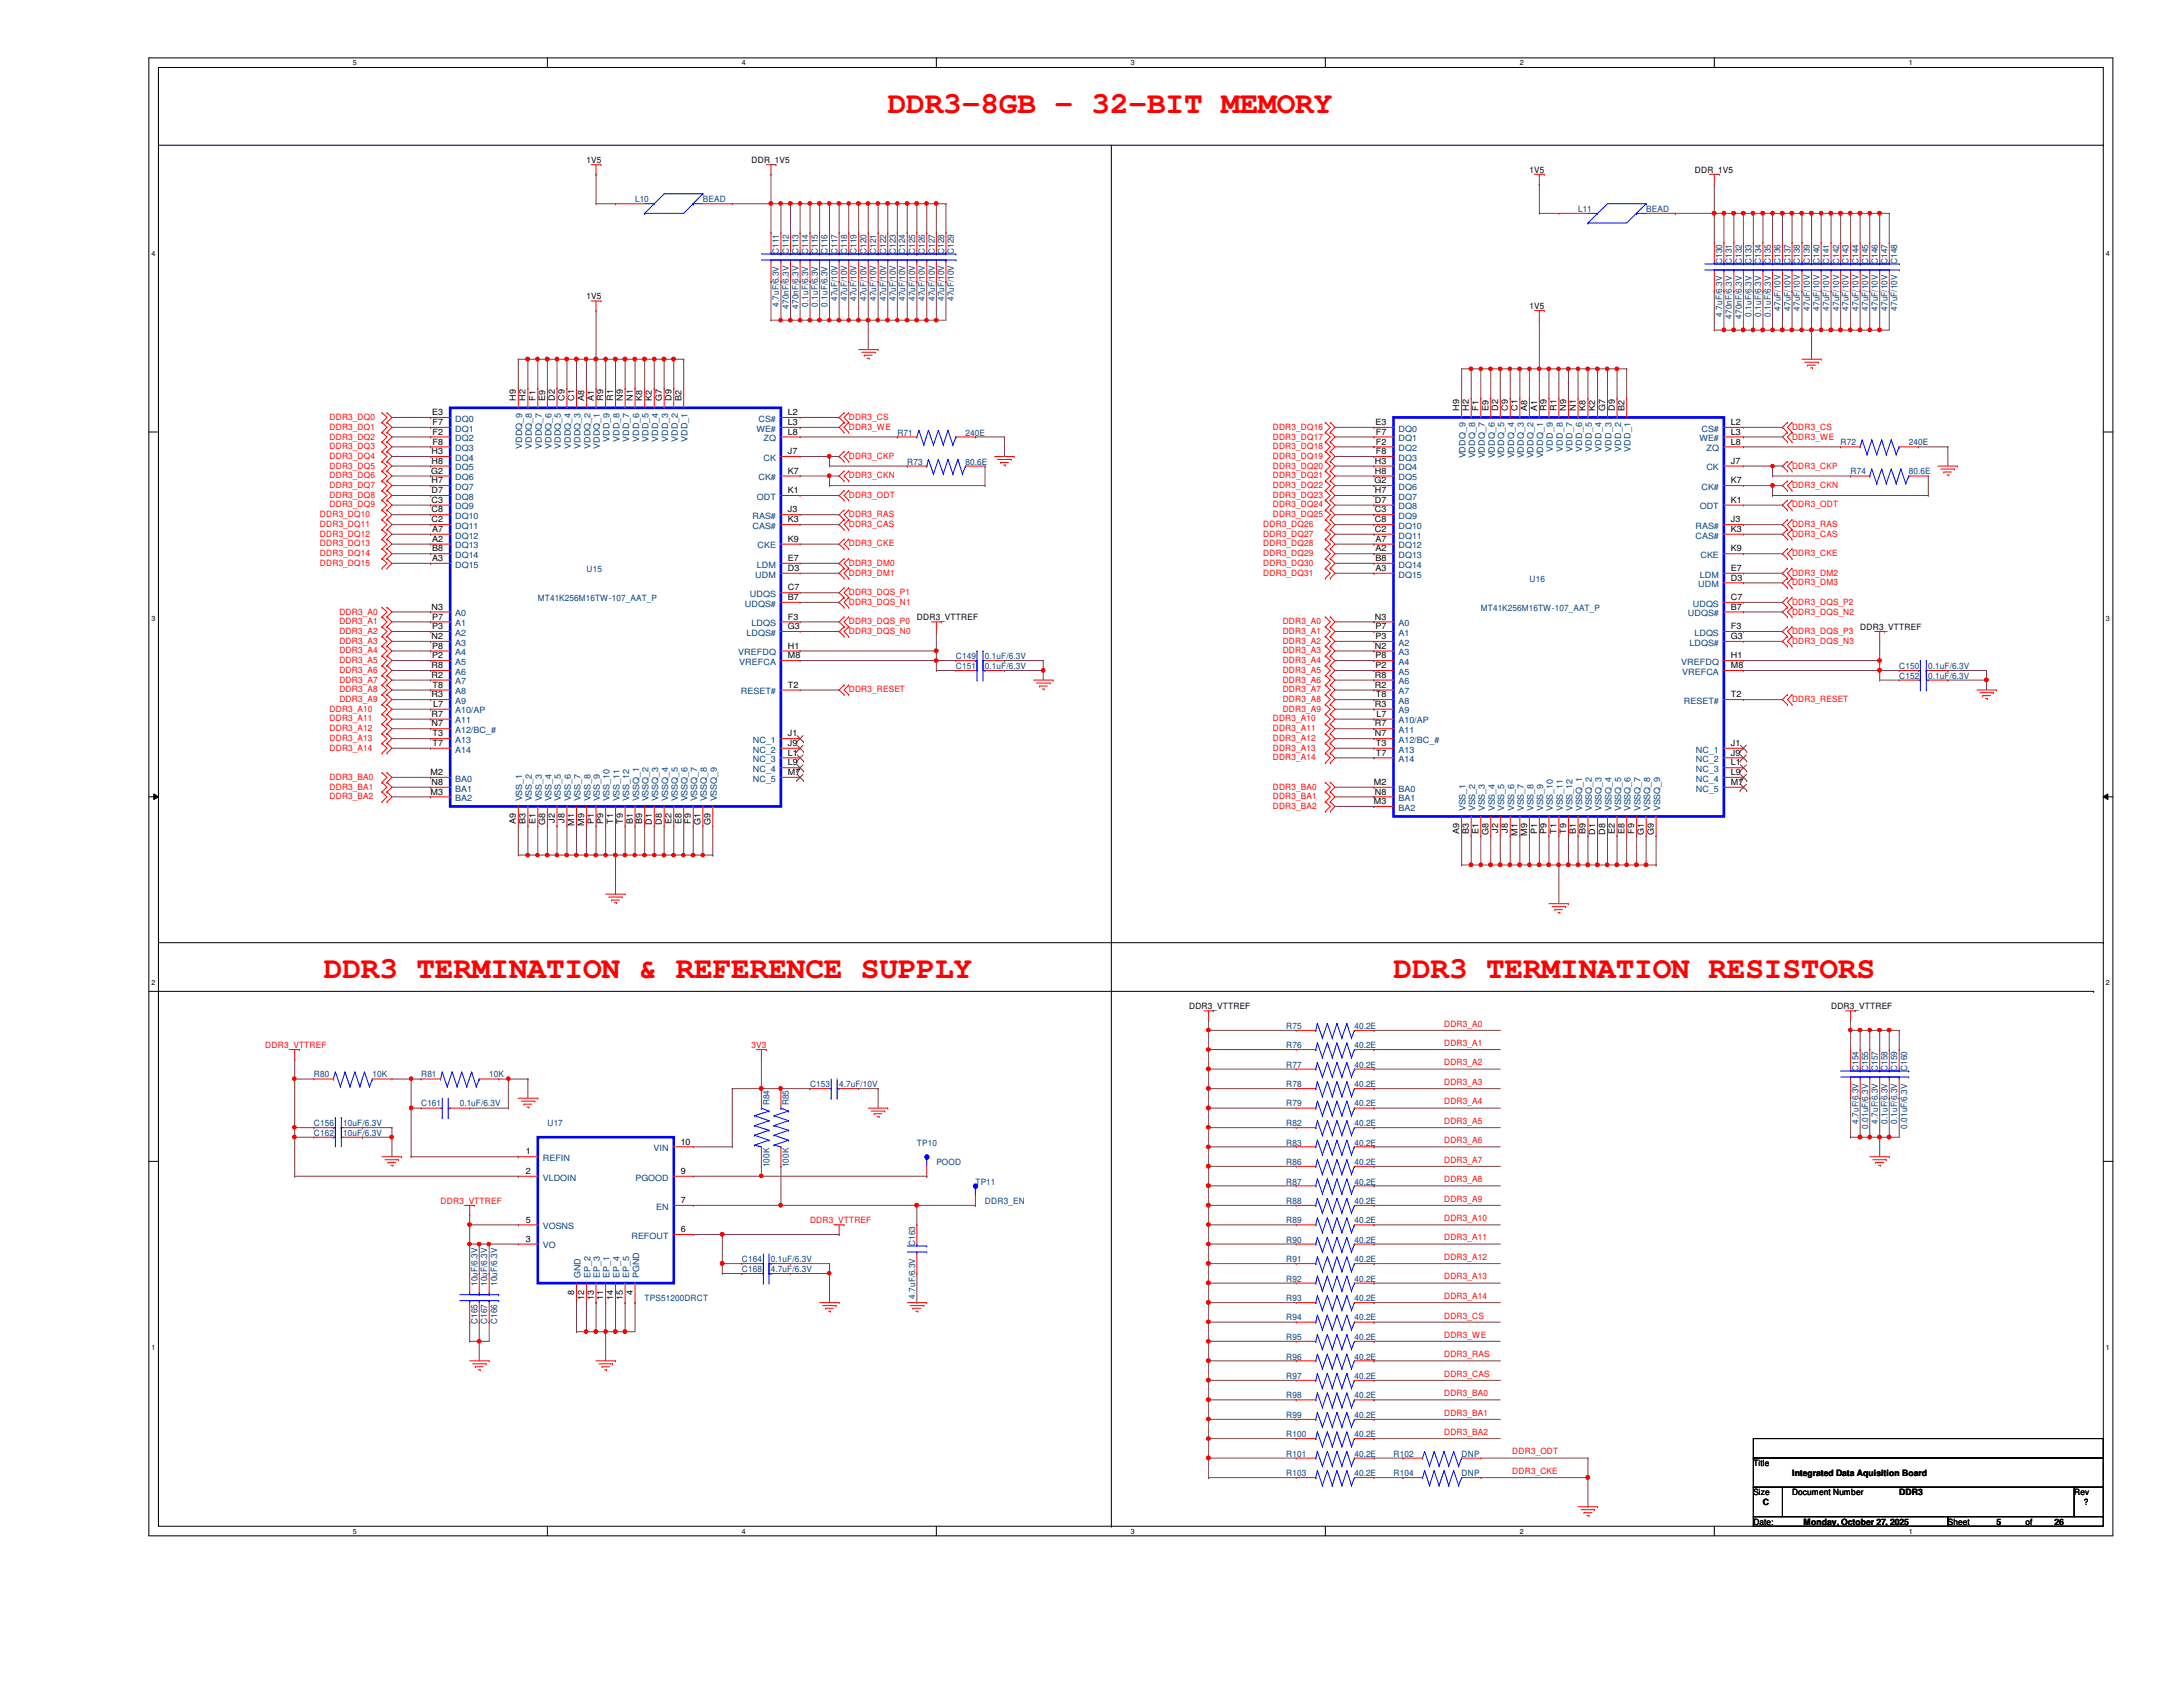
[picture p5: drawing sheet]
<svg xmlns="http://www.w3.org/2000/svg" width="279mm" height="216mm" viewBox="0 0 279 216" stroke-linecap="round" stroke-linejoin="round" font-family="sans-serif">
<defs><g id="words">
<g font-size="4" fill="#f00">
<text x="113.6" y="14.5">DDR3-8GB - 32-BIT MEMORY</text>
<text x="41.4" y="125.2">DDR3 TERMINATION &amp; REFERENCE SUPPLY</text>
<text x="178.4" y="125.2">DDR3 TERMINATION RESISTORS</text>
</g>
<g font-size="1.1">
<text x="75.1" y="20.9">1V5</text>
<text x="96.2" y="20.9">DDR_1V5</text>
<text x="195.7" y="22.1">1V5</text>
<text x="216.9" y="22.1">DDR_1V5</text>
<text x="75.1" y="38.3">1V5</text>
<text x="195.7" y="39.6">1V5</text>
<text x="55.3" y="53.1">E3</text>
<text x="66" y="51.3" transform="rotate(-90 66 51.3)">H9</text>
<text x="67.3" y="51.3" transform="rotate(-90 67.3 51.3)">H2</text>
<text x="68.5" y="51.3" transform="rotate(-90 68.5 51.3)">F1</text>
<text x="69.8" y="51.3" transform="rotate(-90 69.8 51.3)">E9</text>
<text x="71" y="51.3" transform="rotate(-90 71 51.3)">D2</text>
<text x="72.3" y="51.3" transform="rotate(-90 72.3 51.3)">C9</text>
<text x="73.5" y="51.3" transform="rotate(-90 73.5 51.3)">C1</text>
<text x="74.8" y="51.3" transform="rotate(-90 74.8 51.3)">A8</text>
<text x="76" y="51.3" transform="rotate(-90 76 51.3)">A1</text>
<text x="77.2" y="51.3" transform="rotate(-90 77.2 51.3)">R9</text>
<text x="78.5" y="51.3" transform="rotate(-90 78.5 51.3)">R1</text>
<text x="79.7" y="51.3" transform="rotate(-90 79.7 51.3)">N9</text>
<text x="81" y="51.3" transform="rotate(-90 81 51.3)">N1</text>
<text x="82.2" y="51.3" transform="rotate(-90 82.2 51.3)">K8</text>
<text x="83.4" y="51.3" transform="rotate(-90 83.4 51.3)">K2</text>
<text x="84.7" y="51.3" transform="rotate(-90 84.7 51.3)">G7</text>
<text x="85.9" y="51.3" transform="rotate(-90 85.9 51.3)">D9</text>
<text x="87.2" y="51.3" transform="rotate(-90 87.2 51.3)">B2</text>
<text x="100.8" y="53.1">L2</text>
<text x="186.8" y="52.5" transform="rotate(-90 186.8 52.5)">H9</text>
<text x="188" y="52.5" transform="rotate(-90 188 52.5)">H2</text>
<text x="189.2" y="52.5" transform="rotate(-90 189.2 52.5)">F1</text>
<text x="190.5" y="52.5" transform="rotate(-90 190.5 52.5)">E9</text>
<text x="191.7" y="52.5" transform="rotate(-90 191.7 52.5)">D2</text>
<text x="193" y="52.5" transform="rotate(-90 193 52.5)">C9</text>
<text x="194.2" y="52.5" transform="rotate(-90 194.2 52.5)">C1</text>
<text x="195.5" y="52.5" transform="rotate(-90 195.5 52.5)">A8</text>
<text x="196.7" y="52.5" transform="rotate(-90 196.7 52.5)">A1</text>
<text x="198" y="52.5" transform="rotate(-90 198 52.5)">R9</text>
<text x="199.2" y="52.5" transform="rotate(-90 199.2 52.5)">R1</text>
<text x="200.4" y="52.5" transform="rotate(-90 200.4 52.5)">N9</text>
<text x="201.7" y="52.5" transform="rotate(-90 201.7 52.5)">N1</text>
<text x="202.9" y="52.5" transform="rotate(-90 202.9 52.5)">K8</text>
<text x="204.2" y="52.5" transform="rotate(-90 204.2 52.5)">K2</text>
<text x="205.4" y="52.5" transform="rotate(-90 205.4 52.5)">G7</text>
<text x="206.7" y="52.5" transform="rotate(-90 206.7 52.5)">D9</text>
<text x="207.9" y="52.5" transform="rotate(-90 207.9 52.5)">B2</text>
<text x="55.2" y="58.1">H3</text>
<text x="55.2" y="59.4">H8</text>
<text x="55.4" y="55.6">F2</text>
<text x="55.4" y="54.4">F7</text>
<text x="55.4" y="56.9">F8</text>
<text x="100.8" y="58.1">J7</text>
<text x="100.8" y="54.4">L3</text>
<text x="100.8" y="55.6">L8</text>
<text x="176" y="59.4">H3</text>
<text x="176.1" y="54.4">E3</text>
<text x="176.1" y="56.9">F2</text>
<text x="176.1" y="55.6">F7</text>
<text x="176.1" y="58.1">F8</text>
<text x="221.5" y="59.4">J7</text>
<text x="221.5" y="54.4">L2</text>
<text x="221.5" y="55.6">L3</text>
<text x="221.5" y="56.9">L8</text>
<text x="55.2" y="60.6">G2</text>
<text x="55.2" y="64.3">C3</text>
<text x="55.2" y="65.6">C8</text>
<text x="55.2" y="63.1">D7</text>
<text x="55.2" y="61.8">H7</text>
<text x="100.8" y="65.6">J3</text>
<text x="100.8" y="63.1">K1</text>
<text x="100.8" y="60.6">K7</text>
<text x="175.9" y="61.8">G2</text>
<text x="176" y="65.6">C3</text>
<text x="176" y="64.3">D7</text>
<text x="176" y="63.1">H7</text>
<text x="176" y="60.6">H8</text>
<text x="221.5" y="64.3">K1</text>
<text x="221.5" y="61.8">K7</text>
<text x="55.2" y="66.8">C2</text>
<text x="55.3" y="69.3">A2</text>
<text x="55.3" y="71.8">A3</text>
<text x="55.3" y="68.1">A7</text>
<text x="55.3" y="70.6">B8</text>
<text x="100.8" y="71.8">E7</text>
<text x="100.8" y="66.8">K3</text>
<text x="100.8" y="69.3">K9</text>
<text x="176" y="68.1">C2</text>
<text x="176" y="66.8">C8</text>
<text x="176.1" y="70.6">A2</text>
<text x="176.1" y="69.3">A7</text>
<text x="176.1" y="71.8">B8</text>
<text x="221.5" y="66.8">J3</text>
<text x="221.5" y="68.1">K3</text>
<text x="221.5" y="70.6">K9</text>
<text x="100.8" y="76.8">B7</text>
<text x="100.8" y="75.6">C7</text>
<text x="100.8" y="73.1">D3</text>
<text x="176.1" y="73.1">A3</text>
<text x="221.5" y="76.8">C7</text>
<text x="221.5" y="74.3">D3</text>
<text x="221.5" y="73.1">E7</text>
<text x="55.2" y="81.8">N2</text>
<text x="55.2" y="78">N3</text>
<text x="55.3" y="80.5">P3</text>
<text x="55.3" y="79.3">P7</text>
<text x="55.3" y="83">P8</text>
<text x="100.8" y="79.3">F3</text>
<text x="100.8" y="80.5">G3</text>
<text x="100.8" y="83">H1</text>
<text x="117.3" y="79.4">DDR3_VTTREF</text>
<text x="176" y="83">N2</text>
<text x="176" y="79.3">N3</text>
<text x="176.1" y="81.8">P3</text>
<text x="176.1" y="80.5">P7</text>
<text x="221.5" y="78">B7</text>
<text x="221.5" y="80.5">F3</text>
<text x="221.5" y="81.8">G3</text>
<text x="238.1" y="80.6">DDR3_VTTREF</text>
<text x="55.2" y="86.7">R2</text>
<text x="55.2" y="89.2">R3</text>
<text x="55.2" y="85.5">R8</text>
<text x="55.3" y="84.2">P2</text>
<text x="55.4" y="88">T8</text>
<text x="100.8" y="84.2">M8</text>
<text x="100.8" y="88">T2</text>
<text x="176" y="88">R2</text>
<text x="176" y="86.7">R8</text>
<text x="176.1" y="85.5">P2</text>
<text x="176.1" y="84.2">P8</text>
<text x="176.1" y="89.2">T8</text>
<text x="221.5" y="84.2">H1</text>
<text x="221.5" y="85.5">M8</text>
<text x="221.5" y="89.2">T2</text>
<text x="55.2" y="93">N7</text>
<text x="55.2" y="91.7">R7</text>
<text x="55.4" y="94.2">T3</text>
<text x="55.4" y="95.5">T7</text>
<text x="55.5" y="90.5">L7</text>
<text x="100.8" y="94.2">J1</text>
<text x="100.8" y="95.5">J9</text>
<text x="176" y="94.2">N7</text>
<text x="176" y="90.5">R3</text>
<text x="176" y="93">R7</text>
<text x="176.1" y="95.5">T3</text>
<text x="176.2" y="91.7">L7</text>
<text x="221.5" y="95.5">J1</text>
<text x="55.1" y="99.2">M2</text>
<text x="55.1" y="101.7">M3</text>
<text x="55.2" y="100.5">N8</text>
<text x="100.8" y="96.7">L1</text>
<text x="100.8" y="98">L9</text>
<text x="100.8" y="99.2">M7</text>
<text x="175.9" y="100.5">M2</text>
<text x="176" y="101.7">N8</text>
<text x="176.1" y="96.7">T7</text>
<text x="221.5" y="96.7">J9</text>
<text x="221.5" y="98">L1</text>
<text x="221.5" y="99.2">L9</text>
<text x="221.5" y="100.5">M7</text>
<text x="66" y="105.5" transform="rotate(-90 66 105.5)">A9</text>
<text x="67.3" y="105.5" transform="rotate(-90 67.3 105.5)">B3</text>
<text x="68.5" y="105.5" transform="rotate(-90 68.5 105.5)">E1</text>
<text x="69.8" y="105.6" transform="rotate(-90 69.8 105.6)">G8</text>
<text x="71" y="105.3" transform="rotate(-90 71 105.3)">J2</text>
<text x="72.3" y="105.3" transform="rotate(-90 72.3 105.3)">J8</text>
<text x="73.5" y="105.7" transform="rotate(-90 73.5 105.7)">M1</text>
<text x="74.8" y="105.7" transform="rotate(-90 74.8 105.7)">M9</text>
<text x="76" y="105.5" transform="rotate(-90 76 105.5)">P1</text>
<text x="77.2" y="105.5" transform="rotate(-90 77.2 105.5)">P9</text>
<text x="78.5" y="105.5" transform="rotate(-90 78.5 105.5)">T1</text>
<text x="79.7" y="105.5" transform="rotate(-90 79.7 105.5)">T9</text>
<text x="81" y="105.5" transform="rotate(-90 81 105.5)">B1</text>
<text x="82.2" y="105.5" transform="rotate(-90 82.2 105.5)">B9</text>
<text x="83.4" y="105.6" transform="rotate(-90 83.4 105.6)">D1</text>
<text x="84.7" y="105.6" transform="rotate(-90 84.7 105.6)">D8</text>
<text x="85.9" y="105.5" transform="rotate(-90 85.9 105.5)">E2</text>
<text x="87.2" y="105.5" transform="rotate(-90 87.2 105.5)">E8</text>
<text x="88.4" y="105.5" transform="rotate(-90 88.4 105.5)">F9</text>
<text x="89.7" y="105.6" transform="rotate(-90 89.7 105.6)">G1</text>
<text x="90.9" y="105.6" transform="rotate(-90 90.9 105.6)">G9</text>
<text x="175.9" y="102.9">M3</text>
<text x="186.8" y="106.8" transform="rotate(-90 186.8 106.8)">A9</text>
<text x="188" y="106.8" transform="rotate(-90 188 106.8)">B3</text>
<text x="189.2" y="106.8" transform="rotate(-90 189.2 106.8)">E1</text>
<text x="190.5" y="106.9" transform="rotate(-90 190.5 106.9)">G8</text>
<text x="191.7" y="106.6" transform="rotate(-90 191.7 106.6)">J2</text>
<text x="193" y="106.6" transform="rotate(-90 193 106.6)">J8</text>
<text x="194.2" y="107" transform="rotate(-90 194.2 107)">M1</text>
<text x="195.5" y="107" transform="rotate(-90 195.5 107)">M9</text>
<text x="196.7" y="106.8" transform="rotate(-90 196.7 106.8)">P1</text>
<text x="198" y="106.8" transform="rotate(-90 198 106.8)">P9</text>
<text x="199.2" y="106.7" transform="rotate(-90 199.2 106.7)">T1</text>
<text x="200.4" y="106.7" transform="rotate(-90 200.4 106.7)">T9</text>
<text x="201.7" y="106.8" transform="rotate(-90 201.7 106.8)">B1</text>
<text x="202.9" y="106.8" transform="rotate(-90 202.9 106.8)">B9</text>
<text x="204.2" y="106.8" transform="rotate(-90 204.2 106.8)">D1</text>
<text x="205.4" y="106.8" transform="rotate(-90 205.4 106.8)">D8</text>
<text x="206.7" y="106.8" transform="rotate(-90 206.7 106.8)">E2</text>
<text x="207.9" y="106.8" transform="rotate(-90 207.9 106.8)">E8</text>
<text x="209.2" y="106.7" transform="rotate(-90 209.2 106.7)">F9</text>
<text x="210.4" y="106.9" transform="rotate(-90 210.4 106.9)">G1</text>
<text x="211.7" y="106.9" transform="rotate(-90 211.7 106.9)">G9</text>
<text x="152.2" y="129.2">DDR3_VTTREF</text>
<text x="234.4" y="129.2">DDR3_VTTREF</text>
<text x="67.3" y="147.7">1</text>
<text x="87.1" y="146.5">10</text>
<text x="67.3" y="150.2">2</text>
<text x="87.1" y="154">7</text>
<text x="87.1" y="150.2">9</text>
<text x="67.3" y="158.9">3</text>
<text x="67.3" y="156.5">5</text>
<text x="87.1" y="157.7">6</text>
<text x="73.5" y="165.7" transform="rotate(-90 73.5 165.7)">8</text>
<text x="74.8" y="166.4" transform="rotate(-90 74.8 166.4)">12</text>
<text x="76" y="166.4" transform="rotate(-90 76 166.4)">13</text>
<text x="77.2" y="166.4" transform="rotate(-90 77.2 166.4)">11</text>
<text x="78.5" y="166.4" transform="rotate(-90 78.5 166.4)">14</text>
<text x="79.7" y="166.4" transform="rotate(-90 79.7 166.4)">15</text>
<text x="81" y="165.7" transform="rotate(-90 81 165.7)">4</text>
<text x="224.4" y="187.7">Title</text>
<text x="224.4" y="191.4">Size</text>
<text x="229.4" y="188.9">Integrated Data Aquisition Board</text>
<text x="229.4" y="191.4">Document Number</text>
<text x="243.1" y="191.3">DDR3</text>
<text x="265.5" y="191.4">Rev</text>
<text x="224.4" y="195.2">Date:</text>
<text x="225.6" y="192.6">C</text>
<text x="230.8" y="195.1">Monday, October 27, 2025</text>
<text x="249.3" y="195.2">Sheet</text>
<text x="255.5" y="195.1">5</text>
<text x="259.2" y="195.2">of</text>
<text x="263" y="195.1">26</text>
<text x="266.7" y="192.7">?</text>
</g>
<g font-size="1.1" fill="#004080">
<text x="81.3" y="25.9">L10</text>
<text x="90" y="25.9">BEAD</text>
<text x="202" y="27.1">L11</text>
<text x="210.7" y="27.1">BEAD</text>
<text x="99.7" y="32.5" transform="rotate(-90 99.7 32.5)">C111</text>
<text x="101" y="32.5" transform="rotate(-90 101 32.5)">C112</text>
<text x="102.2" y="32.5" transform="rotate(-90 102.2 32.5)">C113</text>
<text x="103.4" y="32.5" transform="rotate(-90 103.4 32.5)">C114</text>
<text x="104.7" y="32.5" transform="rotate(-90 104.7 32.5)">C115</text>
<text x="105.9" y="32.5" transform="rotate(-90 105.9 32.5)">C116</text>
<text x="107.2" y="32.5" transform="rotate(-90 107.2 32.5)">C117</text>
<text x="108.4" y="32.5" transform="rotate(-90 108.4 32.5)">C118</text>
<text x="109.6" y="32.5" transform="rotate(-90 109.6 32.5)">C119</text>
<text x="110.9" y="32.5" transform="rotate(-90 110.9 32.5)">C120</text>
<text x="112.1" y="32.5" transform="rotate(-90 112.1 32.5)">C121</text>
<text x="113.4" y="32.5" transform="rotate(-90 113.4 32.5)">C122</text>
<text x="114.6" y="32.5" transform="rotate(-90 114.6 32.5)">C123</text>
<text x="115.9" y="32.5" transform="rotate(-90 115.9 32.5)">C124</text>
<text x="117.1" y="32.5" transform="rotate(-90 117.1 32.5)">C125</text>
<text x="118.4" y="32.5" transform="rotate(-90 118.4 32.5)">C126</text>
<text x="119.6" y="32.5" transform="rotate(-90 119.6 32.5)">C127</text>
<text x="120.9" y="32.5" transform="rotate(-90 120.9 32.5)">C128</text>
<text x="122.1" y="32.5" transform="rotate(-90 122.1 32.5)">C129</text>
<text x="220.4" y="33.8" transform="rotate(-90 220.4 33.8)">C130</text>
<text x="221.7" y="33.8" transform="rotate(-90 221.7 33.8)">C131</text>
<text x="222.9" y="33.8" transform="rotate(-90 222.9 33.8)">C132</text>
<text x="224.2" y="33.8" transform="rotate(-90 224.2 33.8)">C133</text>
<text x="225.4" y="33.8" transform="rotate(-90 225.4 33.8)">C134</text>
<text x="226.7" y="33.8" transform="rotate(-90 226.7 33.8)">C135</text>
<text x="227.9" y="33.8" transform="rotate(-90 227.9 33.8)">C136</text>
<text x="229.2" y="33.8" transform="rotate(-90 229.2 33.8)">C137</text>
<text x="230.4" y="33.8" transform="rotate(-90 230.4 33.8)">C138</text>
<text x="231.6" y="33.8" transform="rotate(-90 231.6 33.8)">C139</text>
<text x="232.9" y="33.8" transform="rotate(-90 232.9 33.8)">C140</text>
<text x="234.1" y="33.8" transform="rotate(-90 234.1 33.8)">C141</text>
<text x="235.4" y="33.8" transform="rotate(-90 235.4 33.8)">C142</text>
<text x="236.6" y="33.8" transform="rotate(-90 236.6 33.8)">C143</text>
<text x="237.9" y="33.8" transform="rotate(-90 237.9 33.8)">C144</text>
<text x="239.1" y="33.8" transform="rotate(-90 239.1 33.8)">C145</text>
<text x="240.3" y="33.8" transform="rotate(-90 240.3 33.8)">C146</text>
<text x="241.6" y="33.8" transform="rotate(-90 241.6 33.8)">C147</text>
<text x="242.8" y="33.8" transform="rotate(-90 242.8 33.8)">C148</text>
<text x="99.7" y="39.2" transform="rotate(-90 99.7 39.2)">4.7uF/6.3V</text>
<text x="101" y="39.5" transform="rotate(-90 101 39.5)">470nF/6.3V</text>
<text x="102.2" y="39.5" transform="rotate(-90 102.2 39.5)">470nF/6.3V</text>
<text x="103.4" y="39.2" transform="rotate(-90 103.4 39.2)">0.1uF/6.3V</text>
<text x="104.7" y="39.2" transform="rotate(-90 104.7 39.2)">0.1uF/6.3V</text>
<text x="105.9" y="39.2" transform="rotate(-90 105.9 39.2)">0.1uF/6.3V</text>
<text x="107.2" y="38.5" transform="rotate(-90 107.2 38.5)">47uF/10V</text>
<text x="108.4" y="38.5" transform="rotate(-90 108.4 38.5)">47uF/10V</text>
<text x="109.6" y="38.5" transform="rotate(-90 109.6 38.5)">47uF/10V</text>
<text x="110.9" y="38.5" transform="rotate(-90 110.9 38.5)">47uF/10V</text>
<text x="112.1" y="38.5" transform="rotate(-90 112.1 38.5)">47uF/10V</text>
<text x="113.4" y="38.5" transform="rotate(-90 113.4 38.5)">47uF/10V</text>
<text x="114.6" y="38.5" transform="rotate(-90 114.6 38.5)">47uF/10V</text>
<text x="115.9" y="38.5" transform="rotate(-90 115.9 38.5)">47uF/10V</text>
<text x="117.1" y="38.5" transform="rotate(-90 117.1 38.5)">47uF/10V</text>
<text x="118.4" y="38.5" transform="rotate(-90 118.4 38.5)">47uF/10V</text>
<text x="119.6" y="38.5" transform="rotate(-90 119.6 38.5)">47uF/10V</text>
<text x="120.9" y="38.5" transform="rotate(-90 120.9 38.5)">47uF/10V</text>
<text x="122.1" y="38.5" transform="rotate(-90 122.1 38.5)">47uF/10V</text>
<text x="220.4" y="40.5" transform="rotate(-90 220.4 40.5)">4.7uF/6.3V</text>
<text x="221.7" y="40.8" transform="rotate(-90 221.7 40.8)">470nF/6.3V</text>
<text x="222.9" y="40.8" transform="rotate(-90 222.9 40.8)">470nF/6.3V</text>
<text x="224.2" y="40.5" transform="rotate(-90 224.2 40.5)">0.1uF/6.3V</text>
<text x="225.4" y="40.5" transform="rotate(-90 225.4 40.5)">0.1uF/6.3V</text>
<text x="226.7" y="40.5" transform="rotate(-90 226.7 40.5)">0.1uF/6.3V</text>
<text x="227.9" y="39.8" transform="rotate(-90 227.9 39.8)">47uF/10V</text>
<text x="229.2" y="39.8" transform="rotate(-90 229.2 39.8)">47uF/10V</text>
<text x="230.4" y="39.8" transform="rotate(-90 230.4 39.8)">47uF/10V</text>
<text x="231.6" y="39.8" transform="rotate(-90 231.6 39.8)">47uF/10V</text>
<text x="232.9" y="39.8" transform="rotate(-90 232.9 39.8)">47uF/10V</text>
<text x="234.1" y="39.8" transform="rotate(-90 234.1 39.8)">47uF/10V</text>
<text x="235.4" y="39.8" transform="rotate(-90 235.4 39.8)">47uF/10V</text>
<text x="236.6" y="39.8" transform="rotate(-90 236.6 39.8)">47uF/10V</text>
<text x="237.9" y="39.8" transform="rotate(-90 237.9 39.8)">47uF/10V</text>
<text x="239.1" y="39.8" transform="rotate(-90 239.1 39.8)">47uF/10V</text>
<text x="240.3" y="39.8" transform="rotate(-90 240.3 39.8)">47uF/10V</text>
<text x="241.6" y="39.8" transform="rotate(-90 241.6 39.8)">47uF/10V</text>
<text x="242.8" y="39.8" transform="rotate(-90 242.8 39.8)">47uF/10V</text>
<text x="58.3" y="54">DQ0</text>
<text x="97.1" y="54">CS#</text>
<text x="58.3" y="56.5">DQ2</text>
<text x="58.3" y="55.2">DQ1</text>
<text x="58.3" y="57.7">DQ3</text>
<text x="58.3" y="59">DQ4</text>
<text x="66.8" y="57.4" transform="rotate(-90 66.8 57.4)">VDDQ_9</text>
<text x="68.1" y="57.4" transform="rotate(-90 68.1 57.4)">VDDQ_8</text>
<text x="69.3" y="57.4" transform="rotate(-90 69.3 57.4)">VDDQ_7</text>
<text x="70.6" y="57.4" transform="rotate(-90 70.6 57.4)">VDDQ_6</text>
<text x="71.8" y="57.4" transform="rotate(-90 71.8 57.4)">VDDQ_5</text>
<text x="73.1" y="57.4" transform="rotate(-90 73.1 57.4)">VDDQ_4</text>
<text x="74.3" y="57.4" transform="rotate(-90 74.3 57.4)">VDDQ_3</text>
<text x="75.6" y="57.4" transform="rotate(-90 75.6 57.4)">VDDQ_2</text>
<text x="76.8" y="57.4" transform="rotate(-90 76.8 57.4)">VDDQ_1</text>
<text x="78" y="56.6" transform="rotate(-90 78 56.6)">VDD_9</text>
<text x="79.3" y="56.6" transform="rotate(-90 79.3 56.6)">VDD_8</text>
<text x="80.5" y="56.6" transform="rotate(-90 80.5 56.6)">VDD_7</text>
<text x="81.8" y="56.6" transform="rotate(-90 81.8 56.6)">VDD_6</text>
<text x="83" y="56.6" transform="rotate(-90 83 56.6)">VDD_5</text>
<text x="84.2" y="56.6" transform="rotate(-90 84.2 56.6)">VDD_4</text>
<text x="85.5" y="56.6" transform="rotate(-90 85.5 56.6)">VDD_3</text>
<text x="86.7" y="56.6" transform="rotate(-90 86.7 56.6)">VDD_2</text>
<text x="88" y="56.6" transform="rotate(-90 88 56.6)">VDD_1</text>
<text x="96.8" y="55.2">WE#</text>
<text x="97.7" y="59">CK</text>
<text x="97.7" y="56.5">ZQ</text>
<text x="114.9" y="55.8">R71</text>
<text x="116.1" y="59.5">R73</text>
<text x="123.6" y="59.5">80.6E</text>
<text x="123.6" y="55.8">240E</text>
<text x="179" y="55.2">DQ0</text>
<text x="179" y="57.7">DQ2</text>
<text x="179" y="56.5">DQ1</text>
<text x="179" y="59">DQ3</text>
<text x="187.6" y="58.7" transform="rotate(-90 187.6 58.7)">VDDQ_9</text>
<text x="188.8" y="58.7" transform="rotate(-90 188.8 58.7)">VDDQ_8</text>
<text x="190" y="58.7" transform="rotate(-90 190 58.7)">VDDQ_7</text>
<text x="191.3" y="58.7" transform="rotate(-90 191.3 58.7)">VDDQ_6</text>
<text x="192.5" y="58.7" transform="rotate(-90 192.5 58.7)">VDDQ_5</text>
<text x="193.8" y="58.7" transform="rotate(-90 193.8 58.7)">VDDQ_4</text>
<text x="195" y="58.7" transform="rotate(-90 195 58.7)">VDDQ_3</text>
<text x="196.3" y="58.7" transform="rotate(-90 196.3 58.7)">VDDQ_2</text>
<text x="197.5" y="58.7" transform="rotate(-90 197.5 58.7)">VDDQ_1</text>
<text x="198.8" y="57.8" transform="rotate(-90 198.8 57.8)">VDD_9</text>
<text x="200" y="57.8" transform="rotate(-90 200 57.8)">VDD_8</text>
<text x="201.3" y="57.8" transform="rotate(-90 201.3 57.8)">VDD_7</text>
<text x="202.5" y="57.8" transform="rotate(-90 202.5 57.8)">VDD_6</text>
<text x="203.8" y="57.8" transform="rotate(-90 203.8 57.8)">VDD_5</text>
<text x="205" y="57.8" transform="rotate(-90 205 57.8)">VDD_4</text>
<text x="206.2" y="57.8" transform="rotate(-90 206.2 57.8)">VDD_3</text>
<text x="207.5" y="57.8" transform="rotate(-90 207.5 57.8)">VDD_2</text>
<text x="208.7" y="57.8" transform="rotate(-90 208.7 57.8)">VDD_1</text>
<text x="217.5" y="56.5">WE#</text>
<text x="217.8" y="55.2">CS#</text>
<text x="218.4" y="57.7">ZQ</text>
<text x="235.6" y="57">R72</text>
<text x="244.3" y="57">240E</text>
<text x="58.3" y="65.2">DQ9</text>
<text x="58.3" y="64">DQ8</text>
<text x="58.3" y="61.5">DQ6</text>
<text x="58.3" y="62.7">DQ7</text>
<text x="58.3" y="60.2">DQ5</text>
<text x="96.9" y="64">ODT</text>
<text x="97.1" y="61.5">CK#</text>
<text x="179" y="65.2">DQ8</text>
<text x="179" y="62.7">DQ6</text>
<text x="179" y="60.2">DQ4</text>
<text x="179" y="64">DQ7</text>
<text x="179" y="61.5">DQ5</text>
<text x="217.6" y="65.2">ODT</text>
<text x="217.8" y="62.7">CK#</text>
<text x="218.4" y="60.2">CK</text>
<text x="236.9" y="60.7">R74</text>
<text x="244.3" y="60.7">80.6E</text>
<text x="58.3" y="70.2">DQ13</text>
<text x="58.3" y="68.9">DQ12</text>
<text x="58.3" y="71.4">DQ14</text>
<text x="58.3" y="67.7">DQ11</text>
<text x="58.3" y="66.4">DQ10</text>
<text x="96.3" y="66.4">RAS#</text>
<text x="96.3" y="67.7">CAS#</text>
<text x="96.9" y="70.2">CKE</text>
<text x="179" y="71.4">DQ13</text>
<text x="179" y="70.2">DQ12</text>
<text x="179" y="68.9">DQ11</text>
<text x="179" y="66.4">DQ9</text>
<text x="179" y="67.7">DQ10</text>
<text x="217" y="67.7">RAS#</text>
<text x="217" y="68.9">CAS#</text>
<text x="217.6" y="71.4">CKE</text>
<text x="58.3" y="72.6">DQ15</text>
<text x="68.8" y="76.9">MT41K256M16TW-107_AAT_P</text>
<text x="75.1" y="73.2">U15</text>
<text x="95.3" y="77.6">UDQS#</text>
<text x="96" y="76.4">UDQS</text>
<text x="96.6" y="73.9">UDM</text>
<text x="96.9" y="72.6">LDM</text>
<text x="179" y="73.9">DQ15</text>
<text x="179" y="72.6">DQ14</text>
<text x="195.7" y="74.4">U16</text>
<text x="216.7" y="77.6">UDQS</text>
<text x="217.3" y="75.1">UDM</text>
<text x="217.6" y="73.9">LDM</text>
<text x="58.3" y="82.6">A3</text>
<text x="58.3" y="78.9">A0</text>
<text x="58.3" y="81.4">A2</text>
<text x="58.3" y="80.1">A1</text>
<text x="58.3" y="83.9">A4</text>
<text x="94.5" y="83.9">VREFDQ</text>
<text x="95.5" y="81.4">LDQS#</text>
<text x="96.2" y="80.1">LDQS</text>
<text x="179" y="83.9">A3</text>
<text x="179" y="80.1">A0</text>
<text x="179" y="82.6">A2</text>
<text x="179" y="81.4">A1</text>
<text x="189.5" y="78.1">MT41K256M16TW-107_AAT_P</text>
<text x="216" y="78.9">UDQS#</text>
<text x="216.2" y="82.6">LDQS#</text>
<text x="216.9" y="81.4">LDQS</text>
<text x="58.3" y="85.1">A5</text>
<text x="58.3" y="87.6">A7</text>
<text x="58.3" y="86.4">A6</text>
<text x="58.3" y="88.9">A8</text>
<text x="94.6" y="85.1">VREFCA</text>
<text x="94.8" y="88.9">RESET#</text>
<text x="122.3" y="84.4">C149</text>
<text x="122.3" y="85.6">C151</text>
<text x="126.1" y="84.4">0.1uF/6.3V</text>
<text x="126.1" y="85.6">0.1uF/6.3V</text>
<text x="179" y="86.4">A5</text>
<text x="179" y="85.1">A4</text>
<text x="179" y="88.9">A7</text>
<text x="179" y="87.6">A6</text>
<text x="215.2" y="85.1">VREFDQ</text>
<text x="215.3" y="86.4">VREFCA</text>
<text x="243.1" y="86.9">C152</text>
<text x="243.1" y="85.6">C150</text>
<text x="246.8" y="86.9">0.1uF/6.3V</text>
<text x="246.8" y="85.6">0.1uF/6.3V</text>
<text x="58.3" y="91.3">A10/AP</text>
<text x="58.3" y="93.8">A12/BC_#</text>
<text x="58.3" y="90.1">A9</text>
<text x="58.3" y="92.6">A11</text>
<text x="58.3" y="95.1">A13</text>
<text x="96.4" y="95.1">NC_1</text>
<text x="179" y="92.6">A10/AP</text>
<text x="179" y="95.1">A12/BC_#</text>
<text x="179" y="91.3">A9</text>
<text x="179" y="93.8">A11</text>
<text x="179" y="90.1">A8</text>
<text x="215.5" y="90.1">RESET#</text>
<text x="58.3" y="100">BA0</text>
<text x="58.3" y="101.3">BA1</text>
<text x="58.3" y="96.3">A14</text>
<text x="96.4" y="96.3">NC_2</text>
<text x="96.4" y="97.5">NC_3</text>
<text x="96.4" y="98.8">NC_4</text>
<text x="96.4" y="100">NC_5</text>
<text x="179" y="101.3">BA0</text>
<text x="179" y="96.3">A13</text>
<text x="179" y="97.5">A14</text>
<text x="217" y="96.3">NC_1</text>
<text x="217" y="97.5">NC_2</text>
<text x="217" y="98.8">NC_3</text>
<text x="217" y="100">NC_4</text>
<text x="217" y="101.3">NC_5</text>
<text x="58.3" y="102.5">BA2</text>
<text x="66.8" y="102.6" transform="rotate(-90 66.8 102.6)">VSS_1</text>
<text x="68.1" y="102.6" transform="rotate(-90 68.1 102.6)">VSS_2</text>
<text x="69.3" y="102.6" transform="rotate(-90 69.3 102.6)">VSS_3</text>
<text x="70.6" y="102.6" transform="rotate(-90 70.6 102.6)">VSS_4</text>
<text x="71.8" y="102.6" transform="rotate(-90 71.8 102.6)">VSS_5</text>
<text x="73.1" y="102.6" transform="rotate(-90 73.1 102.6)">VSS_6</text>
<text x="74.3" y="102.6" transform="rotate(-90 74.3 102.6)">VSS_7</text>
<text x="75.6" y="102.6" transform="rotate(-90 75.6 102.6)">VSS_8</text>
<text x="76.8" y="102.6" transform="rotate(-90 76.8 102.6)">VSS_9</text>
<text x="78" y="102.6" transform="rotate(-90 78 102.6)">VSS_10</text>
<text x="79.3" y="102.6" transform="rotate(-90 79.3 102.6)">VSS_11</text>
<text x="80.5" y="102.6" transform="rotate(-90 80.5 102.6)">VSS_12</text>
<text x="81.8" y="102.6" transform="rotate(-90 81.8 102.6)">VSSQ_1</text>
<text x="83" y="102.6" transform="rotate(-90 83 102.6)">VSSQ_2</text>
<text x="84.2" y="102.6" transform="rotate(-90 84.2 102.6)">VSSQ_3</text>
<text x="85.5" y="102.6" transform="rotate(-90 85.5 102.6)">VSSQ_4</text>
<text x="86.7" y="102.6" transform="rotate(-90 86.7 102.6)">VSSQ_5</text>
<text x="88" y="102.6" transform="rotate(-90 88 102.6)">VSSQ_6</text>
<text x="89.2" y="102.6" transform="rotate(-90 89.2 102.6)">VSSQ_7</text>
<text x="90.5" y="102.6" transform="rotate(-90 90.5 102.6)">VSSQ_8</text>
<text x="91.7" y="102.6" transform="rotate(-90 91.7 102.6)">VSSQ_9</text>
<text x="179" y="103.8">BA2</text>
<text x="179" y="102.5">BA1</text>
<text x="187.6" y="103.8" transform="rotate(-90 187.6 103.8)">VSS_1</text>
<text x="188.8" y="103.8" transform="rotate(-90 188.8 103.8)">VSS_2</text>
<text x="190" y="103.8" transform="rotate(-90 190 103.8)">VSS_3</text>
<text x="191.3" y="103.8" transform="rotate(-90 191.3 103.8)">VSS_4</text>
<text x="192.5" y="103.8" transform="rotate(-90 192.5 103.8)">VSS_5</text>
<text x="193.8" y="103.8" transform="rotate(-90 193.8 103.8)">VSS_6</text>
<text x="195" y="103.8" transform="rotate(-90 195 103.8)">VSS_7</text>
<text x="196.3" y="103.8" transform="rotate(-90 196.3 103.8)">VSS_8</text>
<text x="197.5" y="103.8" transform="rotate(-90 197.5 103.8)">VSS_9</text>
<text x="198.8" y="103.8" transform="rotate(-90 198.8 103.8)">VSS_10</text>
<text x="200" y="103.8" transform="rotate(-90 200 103.8)">VSS_11</text>
<text x="201.3" y="103.8" transform="rotate(-90 201.3 103.8)">VSS_12</text>
<text x="202.5" y="103.8" transform="rotate(-90 202.5 103.8)">VSSQ_1</text>
<text x="203.8" y="103.8" transform="rotate(-90 203.8 103.8)">VSSQ_2</text>
<text x="205" y="103.8" transform="rotate(-90 205 103.8)">VSSQ_3</text>
<text x="206.2" y="103.8" transform="rotate(-90 206.2 103.8)">VSSQ_4</text>
<text x="207.5" y="103.8" transform="rotate(-90 207.5 103.8)">VSSQ_5</text>
<text x="208.7" y="103.8" transform="rotate(-90 208.7 103.8)">VSSQ_6</text>
<text x="210" y="103.8" transform="rotate(-90 210 103.8)">VSSQ_7</text>
<text x="211.2" y="103.8" transform="rotate(-90 211.2 103.8)">VSSQ_8</text>
<text x="212.5" y="103.8" transform="rotate(-90 212.5 103.8)">VSSQ_9</text>
<text x="164.6" y="131.7">R75</text>
<text x="173.4" y="131.7">40.2E</text>
<text x="40.2" y="137.9">R80</text>
<text x="47.7" y="137.9">10K</text>
<text x="53.9" y="137.9">R81</text>
<text x="62.6" y="137.9">10K</text>
<text x="164.6" y="134.2">R76</text>
<text x="164.6" y="136.7">R77</text>
<text x="173.4" y="134.2">40.2E</text>
<text x="173.4" y="136.7">40.2E</text>
<text x="237.9" y="137.1" transform="rotate(-90 237.9 137.1)">C154</text>
<text x="239.1" y="137.1" transform="rotate(-90 239.1 137.1)">C155</text>
<text x="240.3" y="137.1" transform="rotate(-90 240.3 137.1)">C157</text>
<text x="241.6" y="137.1" transform="rotate(-90 241.6 137.1)">C158</text>
<text x="242.8" y="137.1" transform="rotate(-90 242.8 137.1)">C159</text>
<text x="244.1" y="137.1" transform="rotate(-90 244.1 137.1)">C160</text>
<text x="53.9" y="141.6">C161</text>
<text x="58.8" y="141.6">0.1uF/6.3V</text>
<text x="98.5" y="141.4" transform="rotate(-90 98.5 141.4)">R84</text>
<text x="101" y="141.4" transform="rotate(-90 101 141.4)">R85</text>
<text x="103.7" y="139.1">C153</text>
<text x="107.4" y="139.1">4.7uF/10V</text>
<text x="164.6" y="139.1">R78</text>
<text x="164.6" y="141.6">R79</text>
<text x="173.4" y="139.1">40.2E</text>
<text x="173.4" y="141.6">40.2E</text>
<text x="237.9" y="143.8" transform="rotate(-90 237.9 143.8)">4.7uF/6.3V</text>
<text x="240.3" y="143.8" transform="rotate(-90 240.3 143.8)">4.7uF/6.3V</text>
<text x="241.6" y="143.8" transform="rotate(-90 241.6 143.8)">0.1uF/6.3V</text>
<text x="242.8" y="143.8" transform="rotate(-90 242.8 143.8)">0.1uF/6.3V</text>
<text x="40.2" y="144.1">C156</text>
<text x="40.2" y="145.4">C162</text>
<text x="43.9" y="144.1">10uF/6.3V</text>
<text x="43.9" y="145.4">10uF/6.3V</text>
<text x="69.5" y="148.6">REFIN</text>
<text x="70.1" y="144.1">U17</text>
<text x="83.7" y="147.3">VIN</text>
<text x="98.5" y="149.4" transform="rotate(-90 98.5 149.4)">100K</text>
<text x="101" y="149.4" transform="rotate(-90 101 149.4)">100K</text>
<text x="117.3" y="146.6">TP10</text>
<text x="119.8" y="149.1">POOD</text>
<text x="164.6" y="144.1">R82</text>
<text x="164.6" y="146.6">R83</text>
<text x="164.6" y="149.1">R86</text>
<text x="173.4" y="144.1">40.2E</text>
<text x="173.4" y="146.6">40.2E</text>
<text x="173.4" y="149.1">40.2E</text>
<text x="239.1" y="144.4" transform="rotate(-90 239.1 144.4)">0.01uF/6.3V</text>
<text x="244.1" y="144.4" transform="rotate(-90 244.1 144.4)">0.01uF/6.3V</text>
<text x="69.5" y="151.1">VLDOIN</text>
<text x="81.3" y="151.1">PGOOD</text>
<text x="84" y="154.8">EN</text>
<text x="124.8" y="151.6">TP11</text>
<text x="126.1" y="154.1">DDR3_EN</text>
<text x="164.6" y="154.1">R88</text>
<text x="164.6" y="151.6">R87</text>
<text x="173.4" y="154.1">40.2E</text>
<text x="173.4" y="151.6">40.2E</text>
<text x="69.5" y="159.8">VO</text>
<text x="69.5" y="157.3">VOSNS</text>
<text x="80.8" y="158.5">REFOUT</text>
<text x="95" y="161.5">C164</text>
<text x="98.7" y="161.5">0.1uF/6.3V</text>
<text x="117.1" y="159.5" transform="rotate(-90 117.1 159.5)">C163</text>
<text x="164.6" y="156.5">R89</text>
<text x="164.6" y="159">R90</text>
<text x="164.6" y="161.5">R91</text>
<text x="173.4" y="156.5">40.2E</text>
<text x="173.4" y="159">40.2E</text>
<text x="173.4" y="161.5">40.2E</text>
<text x="61.1" y="164.6" transform="rotate(-90 61.1 164.6)">10uF/6.3V</text>
<text x="62.4" y="164.6" transform="rotate(-90 62.4 164.6)">10uF/6.3V</text>
<text x="63.6" y="164.6" transform="rotate(-90 63.6 164.6)">10uF/6.3V</text>
<text x="74.3" y="163.6" transform="rotate(-90 74.3 163.6)">GND</text>
<text x="75.6" y="163.6" transform="rotate(-90 75.6 163.6)">EP_2</text>
<text x="76.8" y="163.6" transform="rotate(-90 76.8 163.6)">EP_3</text>
<text x="78" y="163.6" transform="rotate(-90 78 163.6)">EP_1</text>
<text x="79.3" y="163.6" transform="rotate(-90 79.3 163.6)">EP_4</text>
<text x="80.5" y="163.6" transform="rotate(-90 80.5 163.6)">EP_5</text>
<text x="81.8" y="163.6" transform="rotate(-90 81.8 163.6)">PGND</text>
<text x="82.5" y="166.5">TPS51200DRCT</text>
<text x="95" y="162.8">C168</text>
<text x="98.7" y="162.8">4.7uF/6.3V</text>
<text x="117.1" y="166.2" transform="rotate(-90 117.1 166.2)">4.7uF/6.3V</text>
<text x="164.6" y="164">R92</text>
<text x="164.6" y="166.5">R93</text>
<text x="173.4" y="164">40.2E</text>
<text x="173.4" y="166.5">40.2E</text>
<text x="61.1" y="169.4" transform="rotate(-90 61.1 169.4)">C165</text>
<text x="62.4" y="169.4" transform="rotate(-90 62.4 169.4)">C167</text>
<text x="63.6" y="169.4" transform="rotate(-90 63.6 169.4)">C166</text>
<text x="164.6" y="174">R96</text>
<text x="164.6" y="169">R94</text>
<text x="164.6" y="171.5">R95</text>
<text x="173.4" y="174">40.2E</text>
<text x="173.4" y="169">40.2E</text>
<text x="173.4" y="171.5">40.2E</text>
<text x="164.6" y="176.5">R97</text>
<text x="164.6" y="178.9">R98</text>
<text x="173.4" y="176.5">40.2E</text>
<text x="173.4" y="178.9">40.2E</text>
<text x="164.6" y="183.9">R100</text>
<text x="164.6" y="181.4">R99</text>
<text x="173.4" y="183.9">40.2E</text>
<text x="173.4" y="181.4">40.2E</text>
<text x="164.6" y="186.4">R101</text>
<text x="164.6" y="188.9">R103</text>
<text x="173.4" y="186.4">40.2E</text>
<text x="173.4" y="188.9">40.2E</text>
<text x="178.4" y="186.4">R102</text>
<text x="178.4" y="188.9">R104</text>
<text x="187.1" y="186.4">DNP</text>
<text x="187.1" y="188.9">DNP</text>
</g>
<g font-size="1.1" fill="#f00">
<text x="42.2" y="53.8">DDR3_DQ0</text>
<text x="108.6" y="53.8">DDR3_CS</text>
<text x="42.2" y="55">DDR3_DQ1</text>
<text x="42.2" y="56.3">DDR3_DQ2</text>
<text x="42.2" y="57.5">DDR3_DQ3</text>
<text x="42.2" y="58.7">DDR3_DQ4</text>
<text x="42.2" y="60">DDR3_DQ5</text>
<text x="108.6" y="55">DDR3_WE</text>
<text x="108.6" y="58.7">DDR3_CKP</text>
<text x="162.9" y="55">DDR3_DQ16</text>
<text x="162.9" y="56.3">DDR3_DQ17</text>
<text x="162.9" y="57.5">DDR3_DQ18</text>
<text x="162.9" y="58.7">DDR3_DQ19</text>
<text x="162.9" y="60">DDR3_DQ20</text>
<text x="229.4" y="55">DDR3_CS</text>
<text x="229.4" y="56.3">DDR3_WE</text>
<text x="229.4" y="60">DDR3_CKP</text>
<text x="42.2" y="61.2">DDR3_DQ6</text>
<text x="42.2" y="62.5">DDR3_DQ7</text>
<text x="42.2" y="63.7">DDR3_DQ8</text>
<text x="42.2" y="64.9">DDR3_DQ9</text>
<text x="108.6" y="61.2">DDR3_CKN</text>
<text x="108.6" y="63.7">DDR3_ODT</text>
<text x="162.9" y="61.2">DDR3_DQ21</text>
<text x="162.9" y="62.5">DDR3_DQ22</text>
<text x="162.9" y="63.7">DDR3_DQ23</text>
<text x="162.9" y="64.9">DDR3_DQ24</text>
<text x="229.4" y="62.5">DDR3_CKN</text>
<text x="229.4" y="64.9">DDR3_ODT</text>
<text x="40.9" y="66.2">DDR3_DQ10</text>
<text x="40.9" y="67.4">DDR3_DQ11</text>
<text x="40.9" y="68.7">DDR3_DQ12</text>
<text x="40.9" y="69.9">DDR3_DQ13</text>
<text x="40.9" y="71.2">DDR3_DQ14</text>
<text x="108.6" y="66.2">DDR3_RAS</text>
<text x="108.6" y="67.4">DDR3_CAS</text>
<text x="108.6" y="69.9">DDR3_CKE</text>
<text x="161.7" y="67.4">DDR3_DQ26</text>
<text x="161.7" y="68.7">DDR3_DQ27</text>
<text x="161.7" y="69.9">DDR3_DQ28</text>
<text x="161.7" y="71.2">DDR3_DQ29</text>
<text x="162.9" y="66.2">DDR3_DQ25</text>
<text x="229.4" y="67.4">DDR3_RAS</text>
<text x="229.4" y="68.7">DDR3_CAS</text>
<text x="229.4" y="71.2">DDR3_CKE</text>
<text x="40.9" y="72.4">DDR3_DQ15</text>
<text x="108.6" y="72.4">DDR3_DM0</text>
<text x="108.6" y="73.7">DDR3_DM1</text>
<text x="108.6" y="76.2">DDR3_DQS_P1</text>
<text x="108.6" y="77.4">DDR3_DQS_N1</text>
<text x="161.7" y="72.4">DDR3_DQ30</text>
<text x="161.7" y="73.7">DDR3_DQ31</text>
<text x="229.4" y="73.7">DDR3_DM2</text>
<text x="229.4" y="74.9">DDR3_DM3</text>
<text x="229.4" y="77.4">DDR3_DQS_P2</text>
<text x="43.4" y="78.7">DDR3_A0</text>
<text x="43.4" y="79.9">DDR3_A1</text>
<text x="43.4" y="81.2">DDR3_A2</text>
<text x="43.4" y="82.4">DDR3_A3</text>
<text x="43.4" y="83.6">DDR3_A4</text>
<text x="108.6" y="79.9">DDR3_DQS_P0</text>
<text x="108.6" y="81.2">DDR3_DQS_N0</text>
<text x="164.2" y="79.9">DDR3_A0</text>
<text x="164.2" y="81.2">DDR3_A1</text>
<text x="164.2" y="82.4">DDR3_A2</text>
<text x="164.2" y="83.6">DDR3_A3</text>
<text x="229.4" y="78.7">DDR3_DQS_N2</text>
<text x="229.4" y="81.2">DDR3_DQS_P3</text>
<text x="229.4" y="82.4">DDR3_DQS_N3</text>
<text x="43.4" y="84.9">DDR3_A5</text>
<text x="43.4" y="86.1">DDR3_A6</text>
<text x="43.4" y="87.4">DDR3_A7</text>
<text x="43.4" y="88.6">DDR3_A8</text>
<text x="43.4" y="89.8">DDR3_A9</text>
<text x="108.6" y="88.6">DDR3_RESET</text>
<text x="164.2" y="84.9">DDR3_A4</text>
<text x="164.2" y="86.1">DDR3_A5</text>
<text x="164.2" y="87.4">DDR3_A6</text>
<text x="164.2" y="88.6">DDR3_A7</text>
<text x="164.2" y="89.8">DDR3_A8</text>
<text x="229.4" y="89.8">DDR3_RESET</text>
<text x="42.2" y="91.1">DDR3_A10</text>
<text x="42.2" y="92.3">DDR3_A11</text>
<text x="42.2" y="93.6">DDR3_A12</text>
<text x="42.2" y="94.8">DDR3_A13</text>
<text x="162.9" y="92.3">DDR3_A10</text>
<text x="162.9" y="93.6">DDR3_A11</text>
<text x="162.9" y="94.8">DDR3_A12</text>
<text x="164.2" y="91.1">DDR3_A9</text>
<text x="42.2" y="96.1">DDR3_A14</text>
<text x="42.2" y="99.8">DDR3_BA0</text>
<text x="42.2" y="101">DDR3_BA1</text>
<text x="162.9" y="96.1">DDR3_A13</text>
<text x="162.9" y="97.3">DDR3_A14</text>
<text x="162.9" y="101">DDR3_BA0</text>
<text x="42.2" y="102.3">DDR3_BA2</text>
<text x="162.9" y="102.3">DDR3_BA1</text>
<text x="162.9" y="103.5">DDR3_BA2</text>
<text x="184.8" y="131.4">DDR3_A0</text>
<text x="34" y="134.2">DDR3_VTTREF</text>
<text x="96.2" y="134.2">3V3</text>
<text x="184.8" y="133.9">DDR3_A1</text>
<text x="184.8" y="136.4">DDR3_A2</text>
<text x="184.8" y="138.9">DDR3_A3</text>
<text x="184.8" y="141.4">DDR3_A4</text>
<text x="184.8" y="143.8">DDR3_A5</text>
<text x="184.8" y="146.3">DDR3_A6</text>
<text x="184.8" y="148.8">DDR3_A7</text>
<text x="56.4" y="154.1">DDR3_VTTREF</text>
<text x="184.8" y="151.3">DDR3_A8</text>
<text x="184.8" y="153.8">DDR3_A9</text>
<text x="103.7" y="156.5">DDR3_VTTREF</text>
<text x="184.8" y="156.3">DDR3_A10</text>
<text x="184.8" y="158.7">DDR3_A11</text>
<text x="184.8" y="161.2">DDR3_A12</text>
<text x="184.8" y="163.7">DDR3_A13</text>
<text x="184.8" y="166.2">DDR3_A14</text>
<text x="184.8" y="168.7">DDR3_CS</text>
<text x="184.8" y="171.2">DDR3_WE</text>
<text x="184.8" y="173.7">DDR3_RAS</text>
<text x="184.8" y="176.2">DDR3_CAS</text>
<text x="184.8" y="178.7">DDR3_BA0</text>
<text x="184.8" y="181.2">DDR3_BA1</text>
<text x="184.8" y="183.6">DDR3_BA2</text>
<text x="193.5" y="186.1">DDR3_ODT</text>
<text x="193.5" y="188.6">DDR3_CKE</text>
</g>
<g font-size=".9">
<text x="45.2" y="8.3">5</text>
<text x="95" y="8.3">4</text>
<text x="144.7" y="8.3">3</text>
<text x="194.5" y="8.3">2</text>
<text x="244.3" y="8.3">1</text>
<text x="19.4" y="32.8">4</text>
<text x="269.5" y="32.8">4</text>
<text x="19.4" y="79.4">3</text>
<text x="269.5" y="79.4">3</text>
<text x="19.4" y="126.1">2</text>
<text x="269.5" y="126.1">2</text>
<text x="19.4" y="172.8">1</text>
<text x="269.5" y="172.8">1</text>
<text x="45.2" y="196.3">5</text>
<text x="95" y="196.3">4</text>
<text x="144.7" y="196.3">3</text>
<text x="194.5" y="196.3">2</text>
<text x="244.3" y="196.3">1</text>
</g>
</g></defs>
<path d="M19.1 7.4h251.3v189.2h-251.3zM20.3 8.6h248.9v186.7h-248.9z" fill="none" stroke="#000" stroke-width=".13"/>
<g fill="#fff">
<path d="M45.2 7.5h.5v1.1h-.5z"/>
<path d="M45.2 195.5h.5v1h-.5z"/>
</g>
<path d="M70.1 7.4v1.2M70.1 195.3v1.3" fill="none" stroke="#000" stroke-width=".13"/>
<g fill="#fff">
<path d="M95 7.5h.5v1.1h-.5z"/>
<path d="M95 195.5h.5v1h-.5z"/>
</g>
<path d="M119.8 7.4v1.2M119.8 195.3v1.3" fill="none" stroke="#000" stroke-width=".13"/>
<g fill="#fff">
<path d="M144.7 7.5h.5v1.1h-.5z"/>
<path d="M144.7 195.5h.5v1h-.5z"/>
</g>
<path d="M169.6 7.4v1.2M169.6 195.3v1.3" fill="none" stroke="#000" stroke-width=".13"/>
<g fill="#fff">
<path d="M194.5 7.5h.5v1.1h-.5z"/>
<path d="M194.5 195.5h.5v1h-.5z"/>
</g>
<path d="M219.4 7.4v1.2M219.4 195.3v1.3" fill="none" stroke="#000" stroke-width=".13"/>
<g fill="#fff">
<path d="M244.3 7.5h.5v1.1h-.5z"/>
<path d="M244.3 195.5h.5v1h-.5z"/>
<path d="M19.4 32h.5v1h-.5z"/>
<path d="M269.5 32h.5v1h-.5z"/>
<path d="M19.4 78.6h.5v1h-.5z"/>
<path d="M269.5 78.6h.5v1h-.5z"/>
</g>
<path d="M19.1 55.3h1.2M269.2 55.3h1.2" fill="none" stroke="#000" stroke-width=".13"/>
<g fill="#fff">
<path d="M19.4 125.3h.5v1h-.5z"/>
<path d="M269.5 125.3h.5v1h-.5z"/>
</g>
<path d="M19.1 102h1.2M19.7 101.6l.6 .4-.6 .3zM269.2 102l.6-.4v.7zM269.2 102h1.2" fill="none" stroke="#000" stroke-width=".13"/>
<path d="M19.7 101.6l.6 .4-.6 .3zM269.2 102l.6-.4v.7z" fill="#000"/>
<g fill="#fff">
<path d="M19.4 172h.5v1h-.5z"/>
<path d="M269.5 172h.5v1h-.5z"/>
</g>
<g fill="none" stroke="#000" stroke-width=".13">
<path d="M20.3 18.6h248.9M142.2 18.6v176.7M269.2 18.6h.1M19.1 126.9h248.9M20.3 120.6h248.9M268 126.9h.1M269.2 120.6h.1M19.1 148.6h1.2M269.2 148.6h1.2M142.2 195.3h.1M224.4 184.1h44.8v2.5h-44.8zM224.4 186.6h44.8v3.7h-44.8z"/>
<path d="M224.4 190.3h3.7v3.8h-3.7zM224.4 194.1h24.9v1.2h-24.9zM228.1 190.3h37.4v3.8h-37.4zM249.3 194.1h19.9v1.2h-19.9zM265.5 190.3h3.7v3.8h-3.7z"/>
</g>
<g fill="none" stroke="#f00" stroke-width=".13">
<path d="M75.6 21.1h1.3M75.6 38.5h1.3M76.3 22.3h.1M76.3 39.8h.1M76.3 21.1v1.2M76.3 38.5v1.3M76.9 21.1h.1M76.9 38.5h.1M78.8 26.1h.1M78.8 26.1h3.7M90 26.1h3.7M93.7 26.1h.1"/>
<path d="M98.1 21.1h1.2M98.7 22.3h.1M98.7 36h.1M98.7 29.8h.1M98.7 21.1v1.2M98.7 29.8v2.5M98.7 33.5v2.5M99.3 21.1h.1M99.9 36h.1M99.9 29.8h.1M99.9 29.8v2.5M99.9 33.5v2.5"/>
<path d="M101.2 36h.1M101.2 29.8h.1M101.2 29.8v2.5M101.2 33.5v2.5M102.4 36h.1M102.4 29.8h.1M102.4 29.8v2.5M102.4 33.5v2.5M103.7 36h.1M103.7 29.8h.1M103.7 29.8v2.5M103.7 33.5v2.5"/>
<path d="M104.9 36h.1M104.9 29.8h.1M104.9 29.8v2.5M104.9 33.5v2.5M106.2 36h.1M106.2 29.8h.1M106.2 29.8v2.5M106.2 33.5v2.5M107.4 36h.1M107.4 29.8h.1M107.4 29.8v2.5M107.4 33.5v2.5"/>
<path d="M108.6 36h.1M108.6 29.8h.1M108.6 29.8v2.5M108.6 33.5v2.5M111.1 36h.1M111.1 29.8h.1M111.1 29.8v2.5M111.1 33.5v2.5M112.4 36h.1M112.4 29.8h.1M112.4 29.8v2.5M112.4 33.5v2.5"/>
<path d="M114.9 36h.1M114.9 29.8h.1M114.9 29.8v2.5M114.9 33.5v2.5M116.1 36h.1M116.1 29.8h.1M116.1 29.8v2.5M116.1 33.5v2.5M117.3 29.8h.1M117.3 36h.1M117.3 29.8v2.5M117.3 33.5v2.5"/>
<path d="M118.6 36h.1M118.6 29.8h.1M118.6 29.8v2.5M118.6 33.5v2.5M121.1 36h.1M121.1 29.8h.1M121.1 29.8v2.5M121.1 33.5v2.5M196.4 22.3h1.3M196.4 39.8h1.3M197 23.6h.1M197 22.3v1.3"/>
<path d="M197 39.8v1.2M197.7 22.3h.1M197.7 39.8h.1M199.5 27.3h.1M199.5 27.3h3.7M210.7 27.3h3.7M214.4 27.3h.1M218.8 22.3h1.2M219.4 23.6h.1M219.4 22.3v1.3M220 22.3h.1M220.6 37.3h.1"/>
<path d="M220.6 31h.1M220.6 31v2.5M220.6 34.8v2.5M221.9 37.3h.1M221.9 31h.1M221.9 31v2.5M221.9 34.8v2.5M223.1 37.3h.1M223.1 31h.1M223.1 31v2.5M223.1 34.8v2.5M225.6 37.3h.1"/>
<path d="M225.6 31h.1M225.6 31v2.5M225.6 34.8v2.5M226.9 37.3h.1M226.9 31h.1M226.9 31v2.5M226.9 34.8v2.5M228.1 37.3h.1M228.1 31h.1M228.1 31v2.5M228.1 34.8v2.5M230.6 37.3h.1"/>
<path d="M230.6 31h.1M230.6 31v2.5M230.6 34.8v2.5M231.9 37.3h.1M231.9 31h.1M231.9 31v2.5M231.9 34.8v2.5M233.1 37.3h.1M233.1 31h.1M233.1 31v2.5M233.1 34.8v2.5M235.6 37.3h.1"/>
<path d="M235.6 31h.1M235.6 31v2.5M235.6 34.8v2.5M236.9 37.3h.1M236.9 31h.1M236.9 31v2.5M236.9 34.8v2.5M238.1 31h.1M238.1 37.3h.1M238.1 31v2.5M238.1 34.8v2.5M240.6 37.3h.1"/>
<path d="M240.6 31h.1M240.6 31v2.5M240.6 34.8v2.5M241.8 37.3h.1M241.8 31h.1M241.8 31v2.5M241.8 34.8v2.5M48.9 52.8h.1M48.9 54.1h.1M48.9 55.3h.1M48.9 56.6h.1M48.9 57.8h.1"/>
<path d="M48.9 59.1h.1M48.9 52.8l.6 .6-.6 .7M48.9 54.1l.6 .6-.6 .6M48.9 55.3l.6 .6-.6 .7M48.9 56.6l.6 .6-.6 .6M48.9 57.8l.6 .6-.6 .7M48.9 59.1l.6 .5-.6 .7M49.5 54.1h.1M49.5 52.8h.1M49.5 55.3h.1M49.5 56.6h.1M49.5 57.8h.1"/>
<path d="M49.5 59.1h.1M49.5 52.8l.7 .6-.7 .7M49.5 54.1l.7 .6-.7 .6M49.5 55.3l.7 .6-.7 .7M49.5 56.6l.7 .6-.7 .6M49.5 57.8l.7 .6-.7 .7M49.5 59.1l.7 .5-.7 .7M108 52.8h.1M108 54.1h.1M108 55.3h.1M108 57.8h.1M108 59.1h.1"/>
<path d="M108 52.8l-.6 .6 .6 .7M108 54.1l-.6 .6 .6 .6M108 57.8l-.6 .6 .6 .7M108.6 54.1h.1M108.6 52.8h.1M108.6 55.3h.1M108.6 59.1h.1M108.6 57.8h.1M108.6 52.8l-.6 .6 .6 .7M108.6 54.1l-.6 .6 .6 .6M108.6 57.8l-.6 .6 .6 .7M109.9 44.7h2.5"/>
<path d="M110.3 45.1h1.7M110.6 45.5h.1M110.6 45.5h1M111 45.8h.3M111.3 45.8h.1M112 45.1h.1M112.4 44.7h.1M116.1 59.6h.1M116.1 59.6h2.5M123.6 59.6h2.5M126.1 59.6h.1M127.3 58.4h2.5"/>
<path d="M127.7 58.8h1.7M128.1 59.2h.1M128.1 59.2h1M128.4 59.5h.3M128.7 59.5h.1M129.4 58.8h.1M129.8 58.4h.1M169.6 54.1h.1M169.6 55.3h.1M169.6 56.6h.1M169.6 57.8h.1M169.6 59.1h.1"/>
<path d="M169.6 54.1l.7 .6-.7 .6M169.6 55.3l.7 .6-.7 .7M169.6 56.6l.7 .6-.7 .6M169.6 57.8l.7 .6-.7 .7M169.6 59.1l.7 .5-.7 .7M170.3 55.3h.1M170.3 54.1h.1M170.3 56.6h.1M170.3 57.8h.1M170.3 59.1h.1M170.3 54.1l.6 .6-.6 .6M170.3 55.3l.6 .6-.6 .7"/>
<path d="M170.3 56.6l.6 .6-.6 .6M170.3 57.8l.6 .6-.6 .7M170.3 59.1l.6 .5-.6 .7M175.9 54.7h.1M175.9 57.2h.1M175.9 55.9h.1M175.9 58.4h.1M175.9 59.6h.1M175.9 58.4h2.5M175.9 59.6h2.5M175.9 57.2h2.5M175.9 54.7h2.5"/>
<path d="M175.9 55.9h2.5M187.1 51h.1M187.1 51v2.4M188.3 51h.1M188.3 51v2.4M189.5 51h.1M189.5 51v2.4M190.8 51h.1M190.8 51v2.4M192 51h.1M192 51v2.4M193.3 51h.1"/>
<path d="M193.3 51v2.4M194.5 51h.1M194.5 51v2.4M195.7 51h.1M195.7 51v2.4M197 41h.1M197 51h.1M197 51v2.4M198.2 51h.1M198.2 51v2.4M199.5 51h.1M199.5 51v2.4"/>
<path d="M200.7 51h.1M200.7 51v2.4M202 51h.1M202 51v2.4M203.2 51h.1M203.2 51v2.4M204.5 51h.1M204.5 51v2.4M205.7 51h.1M205.7 51v2.4M207 51h.1M207 51v2.4"/>
<path d="M208.2 51h.1M208.2 51v2.4M220.6 59.6h2.5M220.6 57.2h2.5M220.6 54.7h2.5M220.6 55.9h2.5M223.1 59.6h.1M223.1 54.7h.1M223.1 55.9h.1M223.1 57.2h.1M228.8 54.1h.1M228.8 55.3h.1"/>
<path d="M228.8 56.6h.1M228.8 59.1h.1M228.8 54.1l-.7 .6 .7 .6M228.8 55.3l-.7 .6 .7 .7M228.8 59.1l-.7 .5 .7 .7M229.4 55.3h.1M229.4 54.1h.1M229.4 56.6h.1M229.4 59.1h.1M229.4 54.1l-.6 .6 .6 .6M229.4 55.3l-.6 .6 .6 .7M229.4 59.1l-.6 .5 .6 .7"/>
<path d="M230.6 46h2.5M231 46.4h1.7M231.4 46.7h.1M231.4 46.7h1M231.7 47.1h.3M232 47.1h.1M232.7 46.4h.1M233.1 46h.1M235.6 57.2h.1M235.6 57.2h2.5M243.1 57.2h2.4M245.5 57.2h.1"/>
<path d="M248 59.6h2.5M250.5 59.6h.1M48.9 60.3h.1M48.9 61.6h.1M48.9 62.8h.1M48.9 64h.1M48.9 65.3h.1M48.9 66.5h.1M48.9 67.8h.1M48.9 69h.1M48.9 70.2h.1M48.9 71.5h.1"/>
<path d="M48.9 72.7h.1M48.9 77.7h.1M48.9 79h.1M48.9 60.3l.6 .6-.6 .7M48.9 61.6l.6 .5-.6 .7M48.9 62.8l.6 .6-.6 .6M48.9 64l.6 .6-.6 .7M48.9 65.3l.6 .6-.6 .6M48.9 66.5l.6 .6-.6 .7M48.9 67.8l.6 .6-.6 .6M48.9 69l.6 .6-.6 .6M48.9 70.2l.6 .7-.6 .6"/>
<path d="M48.9 71.5l.6 .6-.6 .6M48.9 77.7l.6 .6-.6 .7M48.9 79l.6 .6-.6 .6M49.5 60.3h.1M49.5 61.6h.1M49.5 62.8h.1M49.5 64h.1M49.5 65.3h.1M49.5 66.5h.1M49.5 67.8h.1M49.5 69h.1M49.5 70.2h.1"/>
<path d="M49.5 71.5h.1M49.5 72.7h.1M49.5 79h.1M49.5 77.7h.1M49.5 60.3l.7 .6-.7 .7M49.5 61.6l.7 .5-.7 .7M49.5 62.8l.7 .6-.7 .6M49.5 64l.7 .6-.7 .7M49.5 65.3l.7 .6-.7 .6M49.5 66.5l.7 .6-.7 .7M49.5 67.8l.7 .6-.7 .6M49.5 69l.7 .6-.7 .6"/>
<path d="M49.5 70.2l.7 .7-.7 .6M49.5 71.5l.7 .6-.7 .6M49.5 77.7l.7 .6-.7 .7M49.5 79l.7 .6-.7 .6M108 60.3h.1M108 61.6h.1M108 62.8h.1M108 64h.1M108 65.3h.1M108 66.5h.1M108 67.8h.1M108 69h.1"/>
<path d="M108 70.2h.1M108 71.5h.1M108 72.7h.1M108 74h.1M108 75.2h.1M108 76.5h.1M108 77.7h.1M108 79h.1M108 60.3l-.6 .6 .6 .7M108 62.8l-.6 .6 .6 .6M108 65.3l-.6 .6 .6 .6M108 66.5l-.6 .6 .6 .7"/>
<path d="M108 69l-.6 .6 .6 .6M108 71.5l-.6 .6 .6 .6M108 72.7l-.6 .7 .6 .6M108 75.2l-.6 .7 .6 .6M108 76.5l-.6 .6 .6 .6M108 79l-.6 .6 .6 .6M108.6 61.6h.1M108.6 60.3h.1M108.6 64h.1M108.6 62.8h.1M108.6 66.5h.1M108.6 65.3h.1"/>
<path d="M108.6 67.8h.1M108.6 70.2h.1M108.6 69h.1M108.6 72.7h.1M108.6 71.5h.1M108.6 74h.1M108.6 76.5h.1M108.6 75.2h.1M108.6 77.7h.1M108.6 79h.1M108.6 60.3l-.6 .6 .6 .7M108.6 62.8l-.6 .6 .6 .6"/>
<path d="M108.6 65.3l-.6 .6 .6 .6M108.6 66.5l-.6 .6 .6 .7M108.6 69l-.6 .6 .6 .6M108.6 71.5l-.6 .6 .6 .6M108.6 72.7l-.6 .7 .6 .6M108.6 75.2l-.6 .7 .6 .6M108.6 76.5l-.6 .6 .6 .6M108.6 79l-.6 .6 .6 .6M119.2 79.6h1.3M119.8 79.6v1.2M120.5 79.6h.1M169.6 60.3h.1"/>
<path d="M169.6 61.6h.1M169.6 62.8h.1M169.6 64h.1M169.6 65.3h.1M169.6 66.5h.1M169.6 67.8h.1M169.6 69h.1M169.6 70.2h.1M169.6 71.5h.1M169.6 72.7h.1M169.6 74h.1M169.6 79h.1"/>
<path d="M169.6 60.3l.7 .6-.7 .7M169.6 61.6l.7 .5-.7 .7M169.6 62.8l.7 .6-.7 .6M169.6 64l.7 .6-.7 .7M169.6 65.3l.7 .6-.7 .6M169.6 66.5l.7 .6-.7 .7M169.6 67.8l.7 .6-.7 .6M169.6 69l.7 .6-.7 .6M169.6 70.2l.7 .7-.7 .6M169.6 71.5l.7 .6-.7 .6M169.6 72.7l.7 .7-.7 .6M169.6 79l.7 .6-.7 .6"/>
<path d="M170.3 60.3h.1M170.3 61.6h.1M170.3 62.8h.1M170.3 64h.1M170.3 65.3h.1M170.3 66.5h.1M170.3 67.8h.1M170.3 69h.1M170.3 70.2h.1M170.3 71.5h.1M170.3 72.7h.1M170.3 74h.1"/>
<path d="M170.3 79h.1M170.3 60.3l.6 .6-.6 .7M170.3 61.6l.6 .5-.6 .7M170.3 62.8l.6 .6-.6 .6M170.3 64l.6 .6-.6 .7M170.3 65.3l.6 .6-.6 .6M170.3 66.5l.6 .6-.6 .7M170.3 67.8l.6 .6-.6 .6M170.3 69l.6 .6-.6 .6M170.3 70.2l.6 .7-.6 .6M170.3 71.5l.6 .6-.6 .6M170.3 72.7l.6 .7-.6 .6"/>
<path d="M170.3 79l.6 .6-.6 .6M175.9 70.9h.1M175.9 73.4h.1M175.9 69.6h.1M175.9 72.1h.1M175.9 68.4h.1M175.9 65.9h.1M175.9 67.1h.1M175.9 64.6h.1M175.9 62.1h.1M175.9 63.4h.1M175.9 60.9h.1"/>
<path d="M175.9 79.6h.1M175.9 79.6h2.5M175.9 60.9h2.5M175.9 70.9h2.5M175.9 73.4h2.5M175.9 69.6h2.5M175.9 72.1h2.5M175.9 68.4h2.5M175.9 65.9h2.5M175.9 67.1h2.5M175.9 64.6h2.5M175.9 62.1h2.5"/>
<path d="M175.9 63.4h2.5M220.6 70.9h2.5M220.6 73.4h2.5M220.6 78.3h2.5M220.6 68.4h2.5M220.6 77.1h2.5M220.6 67.1h2.5M220.6 74.6h2.5M220.6 64.6h2.5M220.6 62.1h2.5M223.1 78.3h.1M223.1 77.1h.1"/>
<path d="M223.1 74.6h.1M223.1 73.4h.1M223.1 67.1h.1M223.1 64.6h.1M223.1 68.4h.1M223.1 62.1h.1M223.1 70.9h.1M228.8 60.3h.1M228.8 61.6h.1M228.8 62.8h.1M228.8 64h.1M228.8 65.3h.1"/>
<path d="M228.8 66.5h.1M228.8 67.8h.1M228.8 69h.1M228.8 70.2h.1M228.8 71.5h.1M228.8 72.7h.1M228.8 74h.1M228.8 75.2h.1M228.8 76.5h.1M228.8 77.7h.1M228.8 79h.1M228.8 61.6l-.7 .5 .7 .7"/>
<path d="M228.8 64l-.7 .6 .7 .7M228.8 66.5l-.7 .6 .7 .7M228.8 67.8l-.7 .6 .7 .6M228.8 70.2l-.7 .7 .7 .6M228.8 72.7l-.7 .7 .7 .6M228.8 74l-.7 .6 .7 .6M228.8 76.5l-.7 .6 .7 .6M228.8 77.7l-.7 .6 .7 .7M229.4 60.3h.1M229.4 62.8h.1M229.4 61.6h.1M229.4 65.3h.1"/>
<path d="M229.4 64h.1M229.4 67.8h.1M229.4 66.5h.1M229.4 69h.1M229.4 71.5h.1M229.4 70.2h.1M229.4 74h.1M229.4 72.7h.1M229.4 75.2h.1M229.4 77.7h.1M229.4 76.5h.1M229.4 79h.1"/>
<path d="M229.4 61.6l-.6 .5 .6 .7M229.4 64l-.6 .6 .6 .7M229.4 66.5l-.6 .6 .6 .7M229.4 67.8l-.6 .6 .6 .6M229.4 70.2l-.6 .7 .6 .6M229.4 72.7l-.6 .7 .6 .6M229.4 74l-.6 .6 .6 .6M229.4 76.5l-.6 .6 .6 .6M229.4 77.7l-.6 .6 .6 .7M236.9 60.9h.1M236.9 60.9h2.4M244.3 60.9h2.5"/>
<path d="M246.8 60.9h.1M248.4 60h1.7M248.8 60.4h.1M248.8 60.4h1M249.2 60.8h.2M249.4 60.8h.1M250.1 60h.1M48.9 80.2h.1M48.9 81.4h.1M48.9 82.7h.1M48.9 83.9h.1M48.9 85.2h.1"/>
<path d="M48.9 86.4h.1M48.9 87.7h.1M48.9 88.9h.1M48.9 90.2h.1M48.9 91.4h.1M48.9 92.7h.1M48.9 93.9h.1M48.9 95.1h.1M48.9 96.4h.1M48.9 98.9h.1M48.9 80.2l.6 .6-.6 .6M48.9 81.4l.6 .7-.6 .6"/>
<path d="M48.9 82.7l.6 .6-.6 .6M48.9 83.9l.6 .6-.6 .7M48.9 85.2l.6 .6-.6 .6M48.9 86.4l.6 .6-.6 .7M48.9 87.7l.6 .6-.6 .6M48.9 88.9l.6 .6-.6 .7M48.9 90.2l.6 .6-.6 .6M48.9 91.4l.6 .6-.6 .7M48.9 92.7l.6 .6-.6 .6M48.9 93.9l.6 .6-.6 .6M48.9 95.1l.6 .7-.6 .6M48.9 98.9l.6 .6-.6 .6"/>
<path d="M49.5 80.2h.1M49.5 81.4h.1M49.5 82.7h.1M49.5 83.9h.1M49.5 85.2h.1M49.5 86.4h.1M49.5 87.7h.1M49.5 88.9h.1M49.5 90.2h.1M49.5 91.4h.1M49.5 92.7h.1M49.5 93.9h.1"/>
<path d="M49.5 95.1h.1M49.5 96.4h.1M49.5 98.9h.1M49.5 80.2l.7 .6-.7 .6M49.5 81.4l.7 .7-.7 .6M49.5 82.7l.7 .6-.7 .6M49.5 83.9l.7 .6-.7 .7M49.5 85.2l.7 .6-.7 .6M49.5 86.4l.7 .6-.7 .7M49.5 87.7l.7 .6-.7 .6M49.5 88.9l.7 .6-.7 .7M49.5 90.2l.7 .6-.7 .6"/>
<path d="M49.5 91.4l.7 .6-.7 .7M49.5 92.7l.7 .6-.7 .6M49.5 93.9l.7 .6-.7 .6M49.5 95.1l.7 .7-.7 .6M49.5 98.9l.7 .6-.7 .6M108 80.2h.1M108 81.4h.1M108 87.7h.1M108 88.9h.1M108 80.2l-.6 .6 .6 .6M108 87.7l-.6 .6 .6 .6M108.6 80.2h.1"/>
<path d="M108.6 81.4h.1M108.6 88.9h.1M108.6 87.7h.1M108.6 80.2l-.6 .6 .6 .6M108.6 87.7l-.6 .6 .6 .6M119.8 80.8h.1M122.3 84.5h.1M122.3 84.5h2.5M126.1 84.5h2.5M128.6 84.5h.1M132.3 87h2.5M132.7 87.4h1.7"/>
<path d="M133.1 87.8h.1M133.1 87.8h.9M133.4 88.2h.2M133.6 88.2h.1M134.4 87.4h.1M134.8 87h.1M169.6 80.2h.1M169.6 81.4h.1M169.6 82.7h.1M169.6 83.9h.1M169.6 85.2h.1M169.6 86.4h.1"/>
<path d="M169.6 87.7h.1M169.6 88.9h.1M169.6 90.2h.1M169.6 91.4h.1M169.6 92.7h.1M169.6 93.9h.1M169.6 95.1h.1M169.6 96.4h.1M169.6 97.6h.1M169.6 80.2l.7 .6-.7 .6M169.6 81.4l.7 .7-.7 .6M169.6 82.7l.7 .6-.7 .6"/>
<path d="M169.6 83.9l.7 .6-.7 .7M169.6 85.2l.7 .6-.7 .6M169.6 86.4l.7 .6-.7 .7M169.6 87.7l.7 .6-.7 .6M169.6 88.9l.7 .6-.7 .7M169.6 90.2l.7 .6-.7 .6M169.6 91.4l.7 .6-.7 .7M169.6 92.7l.7 .6-.7 .6M169.6 93.9l.7 .6-.7 .6M169.6 95.1l.7 .7-.7 .6M169.6 96.4l.7 .6-.7 .6M170.3 80.2h.1"/>
<path d="M170.3 81.4h.1M170.3 82.7h.1M170.3 83.9h.1M170.3 85.2h.1M170.3 86.4h.1M170.3 87.7h.1M170.3 88.9h.1M170.3 90.2h.1M170.3 91.4h.1M170.3 92.7h.1M170.3 93.9h.1M170.3 95.1h.1"/>
<path d="M170.3 96.4h.1M170.3 97.6h.1M170.3 80.2l.6 .6-.6 .6M170.3 81.4l.6 .7-.6 .6M170.3 82.7l.6 .6-.6 .6M170.3 83.9l.6 .6-.6 .7M170.3 85.2l.6 .6-.6 .6M170.3 86.4l.6 .6-.6 .7M170.3 87.7l.6 .6-.6 .6M170.3 88.9l.6 .6-.6 .7M170.3 90.2l.6 .6-.6 .6M170.3 91.4l.6 .6-.6 .7"/>
<path d="M170.3 92.7l.6 .6-.6 .6M170.3 93.9l.6 .6-.6 .6M170.3 95.1l.6 .7-.6 .6M170.3 96.4l.6 .6-.6 .6M175.9 92h.1M175.9 83.3h.1M175.9 94.5h.1M175.9 85.8h.1M175.9 82.1h.1M175.9 80.8h.1M175.9 84.5h.1M175.9 88.3h.1"/>
<path d="M175.9 90.8h.1M175.9 93.3h.1M175.9 87h.1M175.9 95.8h.1M175.9 97h.1M175.9 89.5h.1M175.9 87h2.5M175.9 80.8h2.5M175.9 88.3h2.5M175.9 82.1h2.5M175.9 84.5h2.5M175.9 95.8h2.5"/>
<path d="M175.9 97h2.5M175.9 92h2.5M175.9 85.8h2.5M175.9 83.3h2.5M175.9 94.5h2.5M175.9 90.8h2.5M175.9 93.3h2.5M175.9 89.5h2.5M220.6 80.8h2.5M220.6 82.1h2.5M220.6 84.5h2.5M220.6 95.8h2.5"/>
<path d="M220.6 97h2.5M220.6 98.3h2.5M220.6 99.5h2.5M220.6 85.8h2.5M220.6 89.5h2.5M223.1 80.8h.1M223.1 82.1h.1M223.1 84.5h.1M223.1 95.8h.1M223.1 97h.1M223.1 98.3h.1M223.1 99.5h.1"/>
<path d="M223.1 85.8h.1M223.1 89.5h.1M228.8 80.2h.1M228.8 81.4h.1M228.8 82.7h.1M228.8 88.9h.1M228.8 90.2h.1M228.8 80.2l-.7 .6 .7 .6M228.8 81.4l-.7 .7 .7 .6M228.8 88.9l-.7 .6 .7 .7M229.4 81.4h.1M229.4 80.2h.1"/>
<path d="M229.4 82.7h.1M229.4 90.2h.1M229.4 88.9h.1M229.4 80.2l-.6 .6 .6 .6M229.4 81.4l-.6 .7 .6 .6M229.4 88.9l-.6 .6 .6 .7M239.9 80.8h1.3M240.6 82.1h.1M240.6 80.8v1.3M241.2 80.8h.1M243.1 87h.1M243.1 87h2.4"/>
<path d="M246.8 87h2.5M249.3 87h.1M253 88.3h2.5M253.4 88.6h1.7M253.7 89h.1M253.7 89h1.1M254.1 89.4h.3M254.4 89.4h.1M255.1 88.6h.1M255.5 88.3h.1M48.9 100.1h.1M48.9 101.3h.1"/>
<path d="M48.9 102.6h.1M48.9 100.1l.6 .7-.6 .5M48.9 101.3l.6 .7-.6 .6M49.5 100.1h.1M49.5 101.3h.1M49.5 102.6h.1M49.5 100.1l.7 .7-.7 .5M49.5 101.3l.7 .7-.7 .6M77.5 114.4h2.5M77.9 114.8h1.7M78.3 115.2h.1M78.3 115.2h1"/>
<path d="M78.7 115.5h.2M78.9 115.5h.1M79.6 114.8h.1M80 114.4h.1M169.6 100.1h.1M169.6 101.3h.1M169.6 102.6h.1M169.6 103.8h.1M169.6 100.1l.7 .7-.7 .5M169.6 101.3l.7 .7-.7 .6M169.6 102.6l.7 .6-.7 .6M170.3 101.3h.1"/>
<path d="M170.3 100.1h.1M170.3 102.6h.1M170.3 103.8h.1M170.3 100.1l.6 .7-.6 .5M170.3 101.3l.6 .7-.6 .6M170.3 102.6l.6 .6-.6 .6M175.9 100.8h.1M175.9 103.2h.1M175.9 102h.1M175.9 100.8h2.5M175.9 103.2h2.5M175.9 102h2.5"/>
<path d="M187.1 107h.1M187.1 104.5v2.5M188.3 107h.1M188.3 104.5v2.5M189.5 107h.1M189.5 104.5v2.5M190.8 107h.1M190.8 104.5v2.5M192 107h.1M192 104.5v2.5M193.3 107h.1M193.3 104.5v2.5"/>
<path d="M194.5 107h.1M194.5 104.5v2.5M195.7 107h.1M195.7 104.5v2.5M197 107h.1M197 104.5v2.5M198.2 107h.1M198.2 115.7h2.5M198.2 104.5v2.5M198.6 116h1.8M199 116.4h.1M199 116.4h1"/>
<path d="M199.4 116.8h.2M199.5 107h.1M199.5 104.5v2.5M199.6 116.8h.1M200.4 116h.1M200.7 115.7h.1M200.7 107h.1M200.7 104.5v2.5M202 107h.1M202 104.5v2.5M203.2 107h.1M203.2 104.5v2.5"/>
<path d="M204.5 107h.1M204.5 104.5v2.5M205.7 107h.1M205.7 104.5v2.5M207 107h.1M207 104.5v2.5M208.2 107h.1M208.2 104.5v2.5M209.5 107h.1M209.5 104.5v2.5M210.7 107h.1M210.7 104.5v2.5"/>
<path d="M212 107h.1M212 104.5v2.5M220.6 100.8h2.5M223.1 100.8h.1M37.1 134.3h1.2M37.7 135.6h.1M37.7 134.3v1.3M38.3 134.3h.1M40.2 138.1h.1M40.2 138.1h2.5M47.7 138.1h2.5M50.2 138.1h.1"/>
<path d="M53.9 138.1h.1M53.9 138.1h2.5M61.3 138.1h2.5M63.8 138.1h.1M96.8 134.3h1.3M97.5 135.6h.1M97.5 139.3h.1M97.5 134.3v1.3M97.5 139.3v2.5M98.1 134.3h.1M103.7 139.3h.1M103.7 139.3h2.5"/>
<path d="M107.4 139.3h2.5M109.9 139.3h.1M154.1 129.4h1.2M154.7 130.6h.1M154.7 129.4v1.2M155.3 129.4h.1M165.9 134.3h.1M165.9 136.8h.1M165.9 139.3h.1M165.9 134.3h2.5M165.9 136.8h2.5M165.9 139.3h2.5"/>
<path d="M173.4 134.3h2.5M173.4 136.8h2.5M173.4 139.3h2.5M175.9 134.3h.1M175.9 136.8h.1M175.9 139.3h.1M236.2 129.4h1.2M236.9 130.6h.1M236.9 134.3h.1M236.9 129.4v1.2M236.9 134.3v2.5M236.9 138.1v2.4"/>
<path d="M237.4 129.4h.1M238.1 134.3h.1M238.1 134.3v2.5M238.1 138.1v2.4M240.6 134.3h.1M240.6 134.3v2.5M240.6 138.1v2.4M241.8 134.3h.1M241.8 134.3v2.5M241.8 138.1v2.4M243.1 134.3h.1M243.1 134.3v2.5"/>
<path d="M243.1 138.1v2.4M40.2 144.3h.1M40.2 145.5h.1M40.2 144.3h2.5M40.2 145.5h2.5M43.9 144.3h2.5M43.9 145.5h2.5M46.4 144.3h.1M46.4 145.5h.1M48.9 148h2.5M49.3 148.4h1.7M49.7 148.8h.1"/>
<path d="M49.7 148.8h.9M50 149.1h.3M50.3 149.1h.1M51 148.4h.1M51.4 148h.1M53.9 141.8h.1M53.9 141.8h2.5M57.6 141.8h2.5M59.5 154.3h1.2M60.1 155.5h.1M60.1 141.8h.1M60.1 154.3v1.2"/>
<path d="M60.7 154.3h.1M66.3 140.5h2.5M66.7 140.9h1.8M67.1 141.3h.1M67.1 141.3h1M67.4 141.7h.3M67.7 141.7h.1M68.5 140.9h.1M68.8 140.5h.1M97.5 149.3h.1M97.5 146.8v2.5M106.8 156.8h1.2"/>
<path d="M107.4 158h.1M107.4 156.8v1.2M108 156.8h.1M111.1 141.8h2.5M111.5 142.2h1.7M111.9 142.5h.1M111.9 142.5h1M112.3 142.9h.2M112.5 142.9h.1M113.2 142.2h.1M113.6 141.8h.1M165.9 144.3h.1"/>
<path d="M165.9 154.3h.1M165.9 146.8h.1M165.9 156.8h.1M165.9 149.3h.1M165.9 159.2h.1M165.9 154.3h2.5M165.9 156.8h2.5M165.9 144.3h2.5M165.9 146.8h2.5M165.9 149.3h2.5M165.9 159.2h2.5M173.4 154.3h2.5"/>
<path d="M173.4 156.8h2.5M173.4 144.3h2.5M173.4 146.8h2.5M173.4 149.3h2.5M173.4 159.2h2.5M175.9 144.3h.1M175.9 154.3h.1M175.9 146.8h.1M175.9 156.8h.1M175.9 149.3h.1M175.9 159.2h.1M236.9 140.5h.1"/>
<path d="M238.1 140.5h.1M239.3 148h2.5M239.7 148.4h1.7M240.1 148.8h.1M240.1 148.8h1M240.5 149.1h.2M240.6 140.5h.1M240.7 149.1h.1M241.4 148.4h.1M241.8 148h.1M241.8 140.5h.1M243.1 140.5h.1"/>
<path d="M60.1 174.2h2.5M60.5 174.5h1.7M60.8 174.9h.1M60.8 174.9h1M61.2 175.3h.3M61.3 169.2h.1M61.3 163h.1M61.3 163v2.4M61.3 166.7v2.5M61.5 175.3h.1M62.2 174.5h.1M62.6 174.2h.1"/>
<path d="M62.6 169.2h.1M62.6 163h.1M62.6 163v2.4M62.6 166.7v2.5M76.3 174.2h2.5M76.7 174.5h1.7M77 174.9h.1M77 174.9h1M77.4 175.3h.2M77.6 175.3h.1M78.4 174.5h.1M78.8 174.2h.1"/>
<path d="M95 161.7h.1M95 163h.1M95 161.7h2.5M95 163h2.5M98.7 161.7h2.5M98.7 163h2.5M101.2 161.7h.1M101.2 163h.1M104.9 166.7h2.5M105.3 167.1h1.7M105.7 167.4h.1M105.7 167.4h.9"/>
<path d="M106 167.8h.3M106.3 167.8h.1M107 167.1h.1M107.4 166.7h.1M116.1 166.7h2.5M116.5 167.1h1.7M116.8 167.4h.1M116.8 167.4h1.1M117.2 167.8h.3M117.5 167.8h.1M118.2 167.1h.1M118.6 166.7h.1"/>
<path d="M165.9 164.2h.1M165.9 174.2h.1M165.9 166.7h.1M165.9 176.7h.1M165.9 169.2h.1M165.9 179.2h.1M165.9 174.2h2.5M165.9 166.7h2.5M165.9 164.2h2.5M165.9 176.7h2.5M165.9 169.2h2.5M165.9 179.2h2.5"/>
<path d="M173.4 174.2h2.5M173.4 166.7h2.5M173.4 164.2h2.5M173.4 176.7h2.5M173.4 169.2h2.5M173.4 179.2h2.5M175.9 164.2h.1M175.9 174.2h.1M175.9 166.7h.1M175.9 176.7h.1M175.9 169.2h.1M175.9 179.2h.1"/>
<path d="M165.9 184.1h.1M165.9 186.6h.1M165.9 184.1h2.5M165.9 186.6h2.5M173.4 184.1h2.5M173.4 186.6h2.5M175.9 184.1h.1M175.9 186.6h.1M179.6 186.6h.1M179.6 189.1h.1M179.6 186.6h2.5M179.6 189.1h2.5"/>
<path d="M187.1 186.6h2.4M187.1 189.1h2.4M189.5 186.6h.1M189.5 189.1h.1M202 192.8h2.5M202.4 193.2h1.7M202.7 193.6h.1M202.7 193.6h1.1M203.1 194h.3M203.4 194h.1M204.1 193.2h.1M204.5 192.8h.1"/>
</g>
<g fill="none" stroke="#00f" stroke-width=".13">
<path d="M82.5 27.3h.1M82.5 26.1h1.2M83.7 26.1h.1M88.7 26.1h.1M88.7 26.1h1.3M90 24.8h.1M90 24.8l-2.5 2.5h-5M90 24.8h-5l-2.5 2.5M97.5 33.3h24.8M97.5 32.5h24.8M98.7 33.3h.1M98.7 32.3h.1"/>
<path d="M98.7 32.3v.2M98.7 33.3v.2M99.9 33.3h.1M99.9 32.5h.1M99.9 32.3h.1M99.9 32.3v.2M99.9 33.3v.2M101.2 33.3h.1M101.2 32.3h.1M101.2 32.5h.1M101.2 32.3v.2M101.2 33.3v.2"/>
<path d="M102.4 33.3h.1M102.4 32.5h.1M102.4 32.3h.1M102.4 32.3v.2M102.4 33.3v.2M103.7 33.3h.1M103.7 32.3h.1M103.7 32.5h.1M103.7 32.3v.2M103.7 33.3v.2M104.9 33.3h.1M104.9 32.5h.1"/>
<path d="M104.9 32.3h.1M104.9 32.3v.2M104.9 33.3v.2M106.2 33.3h.1M106.2 32.3h.1M106.2 32.5h.1M106.2 32.3v.2M106.2 33.3v.2M107.4 33.3h.1M107.4 32.3h.1M107.4 32.5h.1M107.4 32.3v.2"/>
<path d="M107.4 33.3v.2M108.6 33.3h.1M108.6 32.5h.1M108.6 32.3h.1M108.6 32.3v.2M108.6 33.3v.2M109.9 33.3h.1M109.9 32.5h.1M111.1 33.3h.1M111.1 32.3h.1M111.1 32.3v.2M111.1 33.3v.2"/>
<path d="M112.4 33.3h.1M112.4 32.5h.1M112.4 32.3h.1M112.4 32.3v.2M112.4 33.3v.2M113.6 33.3h.1M113.6 32.5h.1M114.9 33.3h.1M114.9 32.3h.1M114.9 32.3v.2M114.9 33.3v.2M116.1 32.5h.1"/>
<path d="M116.1 33.3h.1M116.1 32.3h.1M116.1 32.3v.2M116.1 33.3v.2M117.3 32.5h.1M117.3 33.5h.1M117.3 33.3h.1M117.3 32.3v.2M117.3 33.3v.2M118.6 33.3h.1M118.6 32.3h.1M118.6 32.3v.2"/>
<path d="M118.6 33.3v.2M119.8 33.3h.1M119.8 32.5h.1M121.1 33.3h.1M121.1 32.3h.1M121.1 32.3v.2M121.1 33.3v.2M122.3 33.3h.1M122.3 32.5h.1M203.2 28.5h.1M203.2 27.3h1.3M204.5 27.3h.1"/>
<path d="M209.5 27.3h.1M209.5 27.3h1.2M210.7 26.1h.1M210.7 26.1h-5l-2.5 2.4M210.7 26.1l-2.5 2.4h-5M219.4 34.5h23.7M219.4 33.8h23.7M220.6 34.5h.1M220.6 33.5h.1M220.6 33.5v.3M220.6 34.5v.3M221.9 34.5h.1"/>
<path d="M221.9 33.8h.1M221.9 33.5h.1M221.9 33.5v.3M221.9 34.5v.3M223.1 34.5h.1M223.1 33.8h.1M223.1 33.5h.1M223.1 33.5v.3M223.1 34.5v.3M224.4 34.5h.1M224.4 33.8h.1M225.6 34.5h.1"/>
<path d="M225.6 33.5h.1M225.6 33.5v.3M225.6 34.5v.3M226.9 34.5h.1M226.9 33.8h.1M226.9 33.5h.1M226.9 33.5v.3M226.9 34.5v.3M228.1 34.5h.1M228.1 33.8h.1M228.1 33.5h.1M228.1 33.5v.3"/>
<path d="M228.1 34.5v.3M229.4 34.5h.1M229.4 33.8h.1M230.6 34.5h.1M230.6 33.5h.1M230.6 33.5v.3M230.6 34.5v.3M231.9 34.5h.1M231.9 33.8h.1M231.9 33.5h.1M231.9 33.5v.3M231.9 34.5v.3"/>
<path d="M233.1 34.5h.1M233.1 33.8h.1M233.1 33.5h.1M233.1 33.5v.3M233.1 34.5v.3M234.4 34.5h.1M234.4 33.8h.1M235.6 34.5h.1M235.6 33.5h.1M235.6 33.5v.3M235.6 34.5v.3M236.9 34.5h.1"/>
<path d="M236.9 33.8h.1M236.9 33.5h.1M236.9 33.5v.3M236.9 34.5v.3M238.1 34.5h.1M238.1 33.8h.1M238.1 34.8h.1M238.1 33.5v.3M238.1 34.5v.3M240.6 34.5h.1M240.6 33.5h.1M240.6 33.5v.3"/>
<path d="M240.6 34.5v.3M241.8 34.5h.1M241.8 33.8h.1M241.8 33.5h.1M241.8 33.5v.3M241.8 34.5v.3M243.1 34.5h.1M243.1 33.8h.1M118.6 59.6h.1M118.8 58.8h.1M118.8 58.8l-.2 .8M118.8 58.8l.7 1.9"/>
<path d="M120.1 58.8h.1M120.1 58.8l-.6 1.9M120.1 58.8l.6 1.9M121.3 58.8h.1M121.3 58.8l-.6 1.9M121.3 58.8l.7 1.9M122.6 58.8h.1M122.6 58.8l-.6 1.9M122.6 58.8l.6 1.9M123.6 59.6h.1M123.6 59.6l-.4 1.1M238.1 57.2h.1"/>
<path d="M238.3 56.3h.1M238.3 56.3l-.2 .9M238.3 56.3l.7 1.9M239 58.2h.1M239.6 56.3h.1M239.6 56.3l-.6 1.9M239.6 56.3l.6 1.9M240.2 58.2h.1M240.8 56.3h.1M240.8 56.3l-.6 1.9M240.8 56.3l.6 1.9M241.4 58.2h.1"/>
<path d="M242.1 56.3h.1M242.1 56.3l-.7 1.9M242.1 56.3l.6 1.9M242.7 58.2h.1M243.1 57.2h.1M243.1 57.2l-.4 1M119.5 60.7h.1M120.7 60.7h.1M122 60.7h.1M123.2 60.7h.1M239.3 60.9h.1M239.6 60h.1"/>
<path d="M239.6 60l-.3 .9M239.6 60l.6 1.9M240.2 61.9h.1M240.8 60h.1M240.8 60l-.6 1.9M240.8 60l.6 1.9M241.4 61.9h.1M242.1 60h.1M242.1 60l-.7 1.9M242.1 60l.6 1.9M242.7 61.9h.1M243.3 60h.1"/>
<path d="M243.3 60l-.6 1.9M243.3 60l.6 1.9M243.9 61.9h.1M244.3 60.9h.1M244.3 60.9l-.4 1M124.8 84.5h.1M124.8 84.5h.3M125.1 83.3h.1M125.1 83.3v2.5M125.8 83.3h.1M125.8 84.5h.1M125.8 83.3v2.5"/>
<path d="M125.8 84.5h.3M245.5 87h.3M245.8 88.3h.1M245.8 87h.1M245.8 85.8v2.5M246.5 88.3h.1M246.5 85.8v2.5M246.5 87h.3M246.8 87h.1M42.7 138.1h.1M42.9 137.2h.1M42.9 137.2l-.2 .9"/>
<path d="M42.9 137.2l.7 1.9M43.6 139.1h.1M44.2 137.2h.1M44.2 137.2l-.6 1.9M44.2 137.2l.6 1.9M44.8 139.1h.1M45.4 137.2h.1M45.4 137.2l-.6 1.9M45.4 137.2l.7 1.9M46.1 139.1h.1M46.7 137.2h.1M46.7 137.2l-.6 1.9"/>
<path d="M46.7 137.2l.6 1.9M47.3 139.1h.1M47.7 138.1h.1M47.7 138.1l-.4 1M56.4 138.1h.1M56.6 137.2h.1M56.6 137.2l-.2 .9M56.6 137.2l.6 1.9M57.2 139.1h.1M57.9 137.2h.1M57.9 137.2l-.7 1.9M57.9 137.2l.6 1.9"/>
<path d="M58.5 139.1h.1M59.1 137.2h.1M59.1 137.2l-.6 1.9M59.1 137.2l.6 1.9M59.7 139.1h.1M60.4 137.2h.1M60.4 137.2l-.7 1.9M60.4 137.2l.6 1.9M61 139.1h.1M61.3 138.1h.1M61.3 138.1l-.3 1M106.2 139.3h.2"/>
<path d="M106.4 139.3h.1M106.4 138.1v2.4M107.1 138.1v2.4M107.1 139.3h.3M107.4 139.3h.1M168.4 134.3h.1M168.4 136.8h.1M168.4 139.3h.1M168.6 133.5h.1M168.6 136h.1M168.6 138.4h.1M168.6 133.5l-.2 .8"/>
<path d="M168.6 133.5l.6 1.8M168.6 136l-.2 .8M168.6 136l.6 1.8M168.6 138.4l-.2 .9M168.6 138.4l.6 1.9M169.2 135.3h.1M169.2 137.8h.1M169.9 133.5h.1M169.9 136h.1M169.9 138.4h.1M169.9 133.5l-.7 1.8M169.9 133.5l.6 1.8"/>
<path d="M169.9 136l-.7 1.8M169.9 136l.6 1.8M169.9 138.4l-.7 1.9M169.9 138.4l.6 1.9M170.5 135.3h.1M170.5 137.8h.1M171.1 133.5h.1M171.1 136h.1M171.1 138.4h.1M171.1 133.5l-.6 1.8M171.1 133.5l.6 1.8M171.1 136l-.6 1.8"/>
<path d="M171.1 136l.6 1.8M171.1 138.4l-.6 1.9M171.1 138.4l.6 1.9M171.7 135.3h.1M171.7 137.8h.1M172.4 133.5h.1M172.4 136h.1M172.4 138.4h.1M172.4 133.5l-.7 1.8M172.4 133.5l.6 1.8M172.4 136l-.7 1.8M172.4 136l.6 1.8"/>
<path d="M172.4 138.4l-.7 1.9M172.4 138.4l.6 1.9M173 135.3h.1M173 137.8h.1M173.4 134.3h.1M173.4 136.8h.1M173.4 139.3h.1M173.4 134.3l-.4 1M173.4 136.8l-.4 1M173.4 139.3l-.4 1M235.6 137.8h8.7M235.6 137.1h8.7"/>
<path d="M236.9 137.8h.1M236.9 136.8h.1M236.9 136.8v.3M236.9 137.8v.3M238.1 137.8h.1M238.1 136.8h.1M238.1 137.1h.1M238.1 136.8v.3M238.1 137.8v.3M239.3 137.8h.1M239.3 137.1h.1M240.6 137.8h.1"/>
<path d="M240.6 136.8h.1M240.6 136.8v.3M240.6 137.8v.3M241.8 137.8h.1M241.8 137.1h.1M241.8 136.8h.1M241.8 136.8v.3M241.8 137.8v.3M243.1 137.8h.1M243.1 137.1h.1M243.1 136.8h.1M243.1 136.8v.3"/>
<path d="M243.1 137.8v.3M244.3 137.8h.1M244.3 137.1h.1M42.7 144.3h.1M42.7 145.5h.1M42.7 144.3h.2M42.7 145.5h.2M42.9 143h.1M42.9 144.3h.1M42.9 143v3.8M43.7 143h.1M43.7 144.3h.1"/>
<path d="M43.7 145.5h.1M43.7 143v3.8M43.7 144.3h.2M43.7 145.5h.2M56.4 141.8h.2M56.6 143h.1M56.6 141.8h.1M56.6 140.5v2.5M57.4 143h.1M57.4 140.5v2.5M57.4 141.8h.2M57.6 141.8h.1"/>
<path d="M96.6 146.6h.1M96.6 145.3h.1M96.6 144.1h.1M96.6 142.8h.1M96.6 146.6l.9 .2M96.6 145.3l1.8 .6M96.6 144.1l1.8 .6M96.6 142.8l1.8 .6M97.5 141.8h.1M97.5 146.8h.1M97.5 141.8l.9 .4M98.4 145.9h.1"/>
<path d="M98.4 144.7h.1M98.4 143.4h.1M98.4 142.2h.1M98.4 145.9l-1.8 .7M98.4 144.7l-1.8 .6M98.4 143.4l-1.8 .7M98.4 142.2l-1.8 .6M106.4 140.5h.1M107.1 140.5h.1M168.4 144.3h.1M168.4 154.3h.1M168.4 146.8h.1"/>
<path d="M168.4 156.8h.1M168.4 149.3h.1M168.4 159.2h.1M168.6 143.4h.1M168.6 153.4h.1M168.6 145.9h.1M168.6 155.9h.1M168.6 148.4h.1M168.6 158.4h.1M168.6 143.4l-.2 .9M168.6 143.4l.6 1.9M168.6 153.4l-.2 .9"/>
<path d="M168.6 153.4l.6 1.8M168.6 145.9l-.2 .9M168.6 145.9l.6 1.9M168.6 155.9l-.2 .9M168.6 155.9l.6 1.8M168.6 148.4l-.2 .9M168.6 148.4l.6 1.9M168.6 158.4l-.2 .8M168.6 158.4l.6 1.8M169.2 145.3h.1M169.2 155.2h.1M169.2 147.8h.1"/>
<path d="M169.2 157.7h.1M169.2 140.3h.1M169.2 150.3h.1M169.9 143.4h.1M169.9 153.4h.1M169.9 145.9h.1M169.9 155.9h.1M169.9 148.4h.1M169.9 158.4h.1M169.9 143.4l-.7 1.9M169.9 143.4l.6 1.9M169.9 153.4l-.7 1.8"/>
<path d="M169.9 153.4l.6 1.8M169.9 145.9l-.7 1.9M169.9 145.9l.6 1.9M169.9 155.9l-.7 1.8M169.9 155.9l.6 1.8M169.9 148.4l-.7 1.9M169.9 148.4l.6 1.9M169.9 158.4l-.7 1.8M169.9 158.4l.6 1.8M170.5 145.3h.1M170.5 155.2h.1M170.5 147.8h.1"/>
<path d="M170.5 157.7h.1M170.5 140.3h.1M170.5 150.3h.1M171.1 143.4h.1M171.1 153.4h.1M171.1 145.9h.1M171.1 155.9h.1M171.1 148.4h.1M171.1 158.4h.1M171.1 143.4l-.6 1.9M171.1 143.4l.6 1.9M171.1 153.4l-.6 1.8"/>
<path d="M171.1 153.4l.6 1.8M171.1 145.9l-.6 1.9M171.1 145.9l.6 1.9M171.1 155.9l-.6 1.8M171.1 155.9l.6 1.8M171.1 148.4l-.6 1.9M171.1 148.4l.6 1.9M171.1 158.4l-.6 1.8M171.1 158.4l.6 1.8M171.7 145.3h.1M171.7 155.2h.1M171.7 147.8h.1"/>
<path d="M171.7 157.7h.1M171.7 140.3h.1M171.7 150.3h.1M172.4 143.4h.1M172.4 153.4h.1M172.4 145.9h.1M172.4 155.9h.1M172.4 148.4h.1M172.4 158.4h.1M172.4 143.4l-.7 1.9M172.4 143.4l.6 1.9M172.4 153.4l-.7 1.8"/>
<path d="M172.4 153.4l.6 1.8M172.4 145.9l-.7 1.9M172.4 145.9l.6 1.9M172.4 155.9l-.7 1.8M172.4 155.9l.6 1.8M172.4 148.4l-.7 1.9M172.4 148.4l.6 1.9M172.4 158.4l-.7 1.8M172.4 158.4l.6 1.8M173 145.3h.1M173 155.2h.1M173 147.8h.1"/>
<path d="M173 157.7h.1M173 140.3h.1M173 150.3h.1M173.4 144.3h.1M173.4 154.3h.1M173.4 146.8h.1M173.4 156.8h.1M173.4 149.3h.1M173.4 159.2h.1M173.4 144.3l-.4 1M173.4 154.3l-.4 .9M173.4 146.8l-.4 1"/>
<path d="M173.4 156.8l-.4 .9M173.4 149.3l-.4 1M173.4 159.2l-.4 1M60.1 166.5h3.7M60.1 165.7h3.7M61.3 166.5h.1M61.3 165.4h.1M61.3 165.4v.3M61.3 166.5v.2M62.6 166.5h.1M62.6 165.4h.1M62.6 165.7h.1"/>
<path d="M62.6 165.4v.3M62.6 166.5v.2M63.8 166.5h.1M63.8 165.7h.1M97.5 161.7h.2M97.5 163h.2M97.7 163h.1M97.7 161.7h.1M97.7 164.2h.1M97.7 160.5v3.7M98.4 163h.1M98.4 164.2h.1"/>
<path d="M98.4 160.5v3.7M98.4 161.7h.3M98.4 163h.3M98.7 161.7h.1M98.7 163h.1M168.4 164.2h.1M168.4 174.2h.1M168.4 166.7h.1M168.4 176.7h.1M168.4 169.2h.1M168.4 179.2h.1M168.6 163.3h.1"/>
<path d="M168.6 173.3h.1M168.6 165.8h.1M168.6 175.8h.1M168.6 168.3h.1M168.6 178.3h.1M168.6 163.3l-.2 .9M168.6 163.3l.6 1.9M168.6 173.3l-.2 .9M168.6 173.3l.6 1.9M168.6 165.8l-.2 .9M168.6 165.8l.6 1.9M168.6 175.8l-.2 .9"/>
<path d="M168.6 175.8l.6 1.9M168.6 168.3l-.2 .9M168.6 168.3l.6 1.9M168.6 178.3l-.2 .9M168.6 178.3l.6 1.8M169.2 165.2h.1M169.2 175.2h.1M169.2 167.7h.1M169.2 177.7h.1M169.2 160.2h.1M169.2 170.2h.1M169.9 163.3h.1"/>
<path d="M169.9 173.3h.1M169.9 165.8h.1M169.9 175.8h.1M169.9 168.3h.1M169.9 178.3h.1M169.9 163.3l-.7 1.9M169.9 163.3l.6 1.9M169.9 173.3l-.7 1.9M169.9 173.3l.6 1.9M169.9 165.8l-.7 1.9M169.9 165.8l.6 1.9M169.9 175.8l-.7 1.9"/>
<path d="M169.9 175.8l.6 1.9M169.9 168.3l-.7 1.9M169.9 168.3l.6 1.9M169.9 178.3l-.7 1.8M169.9 178.3l.6 1.8M170.5 165.2h.1M170.5 175.2h.1M170.5 167.7h.1M170.5 177.7h.1M170.5 160.2h.1M170.5 170.2h.1M171.1 163.3h.1"/>
<path d="M171.1 173.3h.1M171.1 165.8h.1M171.1 175.8h.1M171.1 168.3h.1M171.1 178.3h.1M171.1 163.3l-.6 1.9M171.1 163.3l.6 1.9M171.1 173.3l-.6 1.9M171.1 173.3l.6 1.9M171.1 165.8l-.6 1.9M171.1 165.8l.6 1.9M171.1 175.8l-.6 1.9"/>
<path d="M171.1 175.8l.6 1.9M171.1 168.3l-.6 1.9M171.1 168.3l.6 1.9M171.1 178.3l-.6 1.8M171.1 178.3l.6 1.8M171.7 165.2h.1M171.7 175.2h.1M171.7 167.7h.1M171.7 177.7h.1M171.7 160.2h.1M171.7 170.2h.1M172.4 163.3h.1"/>
<path d="M172.4 173.3h.1M172.4 165.8h.1M172.4 175.8h.1M172.4 168.3h.1M172.4 178.3h.1M172.4 163.3l-.7 1.9M172.4 163.3l.6 1.9M172.4 173.3l-.7 1.9M172.4 173.3l.6 1.9M172.4 165.8l-.7 1.9M172.4 165.8l.6 1.9M172.4 175.8l-.7 1.9"/>
<path d="M172.4 175.8l.6 1.9M172.4 168.3l-.7 1.9M172.4 168.3l.6 1.9M172.4 178.3l-.7 1.8M172.4 178.3l.6 1.8M173 165.2h.1M173 175.2h.1M173 167.7h.1M173 177.7h.1M173 160.2h.1M173 170.2h.1M173.4 164.2h.1"/>
<path d="M173.4 174.2h.1M173.4 166.7h.1M173.4 176.7h.1M173.4 169.2h.1M173.4 179.2h.1M173.4 164.2l-.4 1M173.4 174.2l-.4 1M173.4 166.7l-.4 1M173.4 176.7l-.4 1M173.4 169.2l-.4 1M173.4 179.2l-.4 .9M168.4 184.1h.1"/>
<path d="M168.4 186.6h.1M168.6 183.3h.1M168.6 185.8h.1M168.6 183.3l-.2 .8M168.6 183.3l.6 1.8M168.6 185.8l-.2 .8M168.6 185.8l.6 1.8M169.2 185.1h.1M169.2 187.6h.1M169.2 180.1h.1M169.9 183.3h.1M169.9 185.8h.1"/>
<path d="M169.9 183.3l-.7 1.8M169.9 183.3l.6 1.8M169.9 185.8l-.7 1.8M169.9 185.8l.6 1.8M170.5 185.1h.1M170.5 187.6h.1M170.5 180.1h.1M171.1 183.3h.1M171.1 185.8h.1M171.1 183.3l-.6 1.8M171.1 183.3l.6 1.8M171.1 185.8l-.6 1.8"/>
<path d="M171.1 185.8l.6 1.8M171.7 185.1h.1M171.7 187.6h.1M171.7 180.1h.1M172.4 183.3h.1M172.4 185.8h.1M172.4 183.3l-.7 1.8M172.4 183.3l.6 1.8M172.4 185.8l-.7 1.8M172.4 185.8l.6 1.8M173 185.1h.1M173 187.6h.1"/>
<path d="M173 180.1h.1M173.4 184.1h.1M173.4 186.6h.1M173.4 184.1l-.4 1M173.4 186.6l-.4 1M182.1 186.6h.1M182.1 189.1h.1M182.3 185.8h.1M182.3 188.2h.1M182.3 185.8l-.2 .8M182.3 185.8l.7 1.8M182.3 188.2l-.2 .9"/>
<path d="M182.3 188.2l.7 1.9M183 187.6h.1M183 190.1h.1M183.6 185.8h.1M183.6 188.2h.1M183.6 185.8l-.6 1.8M183.6 185.8l.6 1.8M183.6 188.2l-.6 1.9M183.6 188.2l.6 1.9M184.2 187.6h.1M184.2 190.1h.1M184.8 185.8h.1"/>
<path d="M184.8 188.2h.1M184.8 185.8l-.6 1.8M184.8 185.8l.6 1.8M184.8 188.2l-.6 1.9M184.8 188.2l.6 1.9M185.4 187.6h.1M185.4 190.1h.1M186.1 185.8h.1M186.1 188.2h.1M186.1 185.8l-.7 1.8M186.1 185.8l.6 1.8M186.1 188.2l-.7 1.9"/>
<path d="M186.1 188.2l.6 1.9M186.7 187.6h.1M186.7 190.1h.1M187.1 186.6h.1M187.1 189.1h.1M187.1 186.6l-.4 1M187.1 189.1l-.4 1"/>
</g>
<path d="M178.4 53.4h42.2v51.1h-42.2z" fill="none" stroke="#00f" stroke-width=".34"/>
<g fill="none" stroke="#804000" stroke-width=".13">
<path d="M222.7 96.2h.1M222.7 97.4h.1M222.7 98.7h.1M222.7 99.9h.1M222.8 95.4l.8 .8M222.8 96.6l.8 .8M222.8 97.9l.8 .8M222.8 99.1l.8 .8M223.5 95.4l-.8 .8M223.5 96.6l-.8 .8M223.5 97.9l-.8 .8M223.5 99.1l-.8 .8"/>
<path d="M223.6 96.2h.1M223.6 97.4h.1M223.6 98.7h.1M223.6 99.9h.1M222.7 101.2h.1M222.8 100.4l.8 .8M223.5 100.4l-.8 .8M223.6 101.2h.1"/>
</g>
<circle cx="118.6" cy="148.1" r=".29" fill="#00f"/>
<g fill="none" stroke="#00f" stroke-width=".13">
<path d="M108.6 33.3h2.5M108.6 32.5h2.5M109.9 33.3h.1M109.9 32.3h.1M109.9 32.3v.2M109.9 33.3v.2M111.1 33.3h.1M111.1 32.5h.1M118.6 33.3h2.5M118.6 32.5h2.5M119.8 33.3h.1M119.8 32.3h.1"/>
<path d="M119.8 32.3v.2M119.8 33.3v.2M121.1 33.3h.1M121.1 32.5h.1M228.1 34.5h2.5M228.1 33.8h2.5M229.4 34.5h.1M229.4 33.5h.1M229.4 33.5v.3M229.4 34.5v.3M230.6 34.5h.1M230.6 33.8h.1"/>
<path d="M233.1 34.5h2.5M233.1 33.8h2.5M234.4 34.5h.1M234.4 33.5h.1M234.4 33.5v.3M234.4 34.5v.3M235.6 34.5h.1M235.6 33.8h.1M238.1 34.5h2.5M238.1 33.8h2.5M239.3 34.5h.1M239.3 33.5h.1"/>
<path d="M239.3 33.5v.3M239.3 34.5v.3M240.6 34.5h.1M240.6 33.8h.1M117.3 55.9h.1M117.6 55.1h.1M117.6 55.1l-.3 .8M117.6 55.1l.6 1.8M118.2 56.9h.1M118.8 55.1h.1M118.8 55.1l-.6 1.8M118.8 55.1l.7 1.8"/>
<path d="M119.5 56.9h.1M120.1 55.1h.1M120.1 55.1l-.6 1.8M120.1 55.1l.6 1.8M120.7 56.9h.1M121.3 55.1h.1M121.3 55.1l-.6 1.8M121.3 55.1l.7 1.8M122 56.9h.1M122.3 55.9h.1M122.3 55.9l-.3 1M124.8 85.8h.3"/>
<path d="M125.1 87h.1M125.1 85.8h.1M125.1 84.5v2.5M125.8 87h.1M125.8 84.5v2.5M125.8 85.8h.3M126.1 85.8h.1M168.4 131.9h.1M168.6 131h.1M168.6 131l-.2 .9M168.6 131l.6 1.8M169.2 132.8h.1"/>
<path d="M169.9 131h.1M169.9 131l-.7 1.8M169.9 131l.6 1.8M170.5 132.8h.1M171.1 131h.1M171.1 131l-.6 1.8M171.1 131l.6 1.8M171.7 132.8h.1M172.4 131h.1M172.4 131l-.7 1.8M172.4 131l.6 1.8M173 132.8h.1"/>
<path d="M173.4 131.9h.1M173.4 131.9l-.4 .9M238.1 137.8h2.5M238.1 137.1h2.5M239.3 137.8h.1M239.3 136.8h.1M239.3 136.8v.3M239.3 137.8v.3M240.6 137.8h.1M240.6 137.1h.1M118.6 148h.1M118.6 148v1.3"/>
<path d="M168.4 141.8h.1M168.6 140.9h.1M168.6 140.9l-.2 .9M168.6 140.9l.6 1.9M169.2 142.8h.1M169.9 140.9h.1M169.9 140.9l-.7 1.9M169.9 140.9l.6 1.9M170.5 142.8h.1M171.1 140.9h.1M171.1 140.9l-.6 1.9M171.1 140.9l.6 1.9"/>
<path d="M171.7 142.8h.1M172.4 140.9h.1M172.4 140.9l-.7 1.9M172.4 140.9l.6 1.9M173 142.8h.1M173.4 141.8h.1M173.4 141.8l-.4 1M58.8 166.5h2.5M58.8 165.7h2.5M60.1 166.5h.1M60.1 165.4h.1M60.1 165.4v.3"/>
<path d="M60.1 166.5v.2M61.3 166.5h.1M61.3 165.7h.1M168.4 189.1h.1M168.6 188.2h.1M168.6 188.2l-.2 .9M168.6 188.2l.6 1.9M169.2 190.1h.1M169.9 188.2h.1M169.9 188.2l-.7 1.9M169.9 188.2l.6 1.9M170.5 190.1h.1"/>
<path d="M171.1 188.2h.1M171.1 188.2l-.6 1.9M171.1 188.2l.6 1.9M171.7 190.1h.1M172.4 188.2h.1M172.4 188.2l-.7 1.9M172.4 188.2l.6 1.9M173 190.1h.1M173.4 189.1h.1M173.4 189.1l-.4 1"/>
<circle cx="118.6" cy="148.1" r=".29"/>
</g>
<g fill="none" stroke="#f00" stroke-width=".13">
<path d="M109.9 36h.1M109.9 29.8h.1M109.9 29.8v2.5M109.9 33.5v2.5M119.8 36h.1M119.8 29.8h.1M119.8 29.8v2.5M119.8 33.5v2.5M229.4 37.3h.1M229.4 31h.1M229.4 31v2.5M229.4 34.8v2.5"/>
<path d="M234.4 37.3h.1M234.4 31h.1M234.4 31v2.5M234.4 34.8v2.5M239.3 37.3h.1M239.3 31h.1M239.3 31v2.5M239.3 34.8v2.5M114.9 55.9h.1M114.9 55.9h2.4M122.3 55.9h2.5M124.8 55.9h.1"/>
<path d="M122.3 85.8h.1M122.3 85.8h2.5M126.1 85.8h2.5M128.6 85.8h.1M165.9 131.9h.1M165.9 131.9h2.5M173.4 131.9h2.5M175.9 131.9h.1M239.3 134.3h.1M239.3 134.3v2.5M239.3 138.1v2.4M118.6 150.5h.1"/>
<path d="M118.6 149.3v1.2M165.9 141.8h.1M165.9 141.8h2.5M173.4 141.8h2.5M175.9 141.8h.1M239.3 140.5h.1M60.1 169.2h.1M60.1 163h.1M60.1 163v2.4M60.1 166.7v2.5M165.9 189.1h.1M165.9 189.1h2.5"/>
<path d="M173.4 189.1h2.5M175.9 189.1h.1"/>
</g>
<circle cx="124.8" cy="151.8" r=".29" fill="#00f"/>
<g fill="none" stroke="#00f" stroke-width=".13">
<path d="M112.4 33.3h2.5M112.4 32.5h2.5M113.6 33.3h.1M113.6 32.3h.1M113.6 32.3v.2M113.6 33.3v.2M114.9 33.3h.1M114.9 32.5h.1M218.2 34.5h2.4M218.2 33.8h2.4M219.4 34.5h.1M219.4 33.5h.1"/>
<path d="M219.4 33.5v.3M219.4 34.5v.3M220.6 34.5h.1M220.6 33.8h.1M223.1 34.5h2.5M223.1 33.8h2.5M224.4 34.5h.1M224.4 33.5h.1M224.4 33.5v.3M224.4 34.5v.3M225.6 34.5h.1M225.6 33.8h.1"/>
<path d="M245.5 85.8h.1M245.5 85.8h.3M245.8 84.5h.1M245.8 84.5v2.5M246.5 84.5h.1M246.5 85.8h.1M246.5 84.5v2.5M246.5 85.8h.3M99.1 146.6h.1M99.1 145.3h.1M99.1 144.1h.1M99.1 142.8h.1"/>
<path d="M99.1 146.6l.8 .2M99.1 145.3l1.8 .6M99.1 144.1l1.8 .6M99.1 142.8l1.8 .6M99.9 141.8h.1M99.9 146.8h.1M99.9 141.8l1 .4M100.9 145.9h.1M100.9 144.7h.1M100.9 143.4h.1M100.9 142.2h.1M100.9 145.9l-1.8 .7"/>
<path d="M100.9 144.7l-1.8 .6M100.9 143.4l-1.8 .7M100.9 142.2l-1.8 .6M116.1 159.5h2.5M117.3 159.2h.1M117.3 159.2v.3M118.6 159.5h.1M124.8 151.8h.1M124.8 151.8v1.2M168.4 151.8h.1M168.6 150.9h.1M168.6 150.9l-.2 .9"/>
<path d="M168.6 150.9l.6 1.9M169.2 152.8h.1M169.9 150.9h.1M169.9 150.9l-.7 1.9M169.9 150.9l.6 1.9M170.5 152.8h.1M171.1 150.9h.1M171.1 150.9l-.6 1.9M171.1 150.9l.6 1.9M171.7 152.8h.1M172.4 150.9h.1M172.4 150.9l-.7 1.9"/>
<path d="M172.4 150.9l.6 1.9M173 152.8h.1M173.4 151.8h.1M173.4 151.8l-.4 1M116.1 160.2h2.5M117.3 160.2h.1M117.3 160.2v.3M118.6 160.2h.1M168.4 161.7h.1M168.4 171.7h.1M168.6 160.9h.1M168.6 170.8h.1"/>
<path d="M168.6 160.9l-.2 .8M168.6 160.9l.6 1.8M168.6 170.8l-.2 .9M168.6 170.8l.6 1.9M169.2 162.7h.1M169.2 172.7h.1M169.9 160.9h.1M169.9 170.8h.1M169.9 160.9l-.7 1.8M169.9 160.9l.6 1.8M169.9 170.8l-.7 1.9M169.9 170.8l.6 1.9"/>
<path d="M170.5 162.7h.1M170.5 172.7h.1M171.1 160.9h.1M171.1 170.8h.1M171.1 160.9l-.6 1.8M171.1 160.9l.6 1.8M171.1 170.8l-.6 1.9M171.1 170.8l.6 1.9M171.7 162.7h.1M171.7 172.7h.1M172.4 160.9h.1M172.4 170.8h.1"/>
<path d="M172.4 160.9l-.7 1.8M172.4 160.9l.6 1.8M172.4 170.8l-.7 1.9M172.4 170.8l.6 1.9M173 162.7h.1M173 172.7h.1M173.4 161.7h.1M173.4 171.7h.1M173.4 161.7l-.4 1M173.4 171.7l-.4 1M168.4 181.7h.1M168.6 180.8h.1"/>
<path d="M168.6 180.8l-.2 .9M168.6 180.8l.6 1.8M169.2 182.6h.1M169.9 180.8h.1M169.9 180.8l-.7 1.8M169.9 180.8l.6 1.8M170.5 182.6h.1M171.1 180.8h.1M171.1 180.8l-.6 1.8M171.1 180.8l.6 1.8M171.7 182.6h.1M172.4 180.8h.1"/>
<path d="M172.4 180.8l-.7 1.8M172.4 180.8l.6 1.8M173 182.6h.1M173.4 181.7h.1M173.4 181.7l-.4 .9"/>
<circle cx="124.8" cy="151.8" r=".29"/>
</g>
<g fill="none" stroke="#f00" stroke-width=".13">
<path d="M113.6 36h.1M113.6 29.8h.1M113.6 29.8v2.5M113.6 33.5v2.5M219.4 37.3h.1M219.4 31h.1M219.4 31v2.5M219.4 34.8v2.5M224.4 37.3h.1M224.4 31h.1M224.4 31v2.5M224.4 34.8v2.5"/>
<path d="M55.1 53.4h.1M55.1 55.9h.1M55.1 54.7h.1M55.1 57.2h.1M55.1 58.4h.1M55.1 59.6h.1M55.1 53.4h2.5M55.1 55.9h2.5M55.1 54.7h2.5M55.1 57.2h2.5M55.1 58.4h2.5M55.1 59.6h2.5"/>
<path d="M66.3 49.7h.1M66.3 49.7v2.5M67.6 49.7h.1M67.6 49.7v2.5M68.8 49.7h.1M68.8 49.7v2.5M70.1 49.7h.1M70.1 49.7v2.5M71.3 49.7h.1M71.3 49.7v2.5M72.6 49.7h.1M72.6 49.7v2.5"/>
<path d="M73.8 49.7h.1M73.8 49.7v2.5M75.1 49.7h.1M75.1 49.7v2.5M76.3 49.7h.1M76.3 49.7v2.5M77.5 49.7h.1M77.5 49.7v2.5M78.8 49.7h.1M78.8 49.7v2.5M80 49.7h.1M80 49.7v2.5"/>
<path d="M81.3 49.7h.1M81.3 49.7v2.5M82.5 49.7h.1M82.5 49.7v2.5M83.7 49.7h.1M83.7 49.7v2.5M85 49.7h.1M85 49.7v2.5M86.2 49.7h.1M86.2 49.7v2.5M87.5 49.7h.1M87.5 49.7v2.5"/>
<path d="M99.9 53.4h2.5M99.9 55.9h2.5M99.9 54.7h2.5M99.9 58.4h2.5M102.4 58.4h.1M102.4 53.4h.1M102.4 54.7h.1M102.4 55.9h.1M55.1 69.6h.1M55.1 72.1h.1M55.1 68.4h.1M55.1 70.9h.1"/>
<path d="M55.1 67.1h.1M55.1 64.6h.1M55.1 65.9h.1M55.1 63.4h.1M55.1 60.9h.1M55.1 62.1h.1M55.1 78.3h.1M55.1 79.6h.1M55.1 69.6h2.5M55.1 72.1h2.5M55.1 68.4h2.5M55.1 70.9h2.5"/>
<path d="M55.1 67.1h2.5M55.1 64.6h2.5M55.1 65.9h2.5M55.1 63.4h2.5M55.1 79.6h2.5M55.1 60.9h2.5M55.1 62.1h2.5M55.1 78.3h2.5M99.9 69.6h2.5M99.9 72.1h2.5M99.9 77.1h2.5M99.9 67.1h2.5"/>
<path d="M99.9 75.9h2.5M99.9 65.9h2.5M99.9 73.4h2.5M99.9 63.4h2.5M99.9 79.6h2.5M99.9 60.9h2.5M102.4 77.1h.1M102.4 75.9h.1M102.4 73.4h.1M102.4 72.1h.1M102.4 79.6h.1M102.4 65.9h.1"/>
<path d="M102.4 63.4h.1M102.4 67.1h.1M102.4 60.9h.1M102.4 69.6h.1M55.1 90.8h.1M55.1 99.5h.1M55.1 82.1h.1M55.1 93.3h.1M55.1 84.5h.1M55.1 80.8h.1M55.1 83.3h.1M55.1 87h.1"/>
<path d="M55.1 89.5h.1M55.1 92h.1M55.1 85.8h.1M55.1 94.5h.1M55.1 95.8h.1M55.1 88.3h.1M55.1 85.8h2.5M55.1 80.8h2.5M55.1 83.3h2.5M55.1 94.5h2.5M55.1 95.8h2.5M55.1 90.8h2.5"/>
<path d="M55.1 99.5h2.5M55.1 84.5h2.5M55.1 82.1h2.5M55.1 93.3h2.5M55.1 87h2.5M55.1 89.5h2.5M55.1 92h2.5M55.1 88.3h2.5M99.9 80.8h2.5M99.9 83.3h2.5M99.9 94.5h2.5M99.9 95.8h2.5"/>
<path d="M99.9 97h2.5M99.9 98.3h2.5M99.9 99.5h2.5M99.9 84.5h2.5M99.9 88.3h2.5M102.4 80.8h.1M102.4 83.3h.1M102.4 94.5h.1M102.4 95.8h.1M102.4 97h.1M102.4 98.3h.1M102.4 99.5h.1"/>
<path d="M102.4 84.5h.1M102.4 88.3h.1M243.1 85.8h.1M243.1 85.8h2.4M246.8 85.8h2.5M249.3 85.8h.1M55.1 102h.1M55.1 100.8h.1M55.1 102h2.5M55.1 100.8h2.5M66.3 105.7h.1M66.3 103.2v2.5"/>
<path d="M67.6 105.7h.1M67.6 103.2v2.5M68.8 105.7h.1M68.8 103.2v2.5M70.1 105.7h.1M70.1 103.2v2.5M71.3 105.7h.1M71.3 103.2v2.5M72.6 105.7h.1M72.6 103.2v2.5M73.8 105.7h.1M73.8 103.2v2.5"/>
<path d="M75.1 105.7h.1M75.1 103.2v2.5M76.3 105.7h.1M76.3 103.2v2.5M77.5 105.7h.1M77.5 103.2v2.5M78.8 105.7h.1M78.8 103.2v2.5M80 105.7h.1M80 103.2v2.5M81.3 105.7h.1M81.3 103.2v2.5"/>
<path d="M82.5 105.7h.1M82.5 103.2v2.5M83.7 105.7h.1M83.7 103.2v2.5M85 105.7h.1M85 103.2v2.5M86.2 105.7h.1M86.2 103.2v2.5M87.5 105.7h.1M87.5 103.2v2.5M88.7 105.7h.1M88.7 103.2v2.5"/>
<path d="M90 105.7h.1M90 103.2v2.5M91.2 105.7h.1M91.2 103.2v2.5M99.9 139.3h.1M99.9 139.3v2.5M66.3 148h.1M66.3 150.5h.1M66.3 159.2h.1M66.3 156.8h.1M66.3 148h2.5M66.3 150.5h2.5"/>
<path d="M66.3 159.2h2.5M66.3 156.8h2.5M86.2 150.5h2.5M86.2 158h2.5M86.2 154.3h2.5M86.2 146.8h2.5M88.7 158h.1M88.7 154.3h.1M88.7 150.5h.1M88.7 146.8h.1M99.9 149.3h.1M99.9 146.8v2.5"/>
<path d="M117.3 156.8h.1M117.3 156.8v2.4M124.8 154.3h.1M124.8 153v1.3M165.9 151.8h.1M165.9 151.8h2.5M173.4 151.8h2.5M175.9 151.8h.1M73.8 166.7h.1M73.8 164.2v2.5M75.1 166.7h.1M75.1 164.2v2.5"/>
<path d="M76.3 166.7h.1M76.3 164.2v2.5M77.5 166.7h.1M77.5 164.2v2.5M78.8 166.7h.1M78.8 164.2v2.5M80 166.7h.1M80 164.2v2.5M81.3 166.7h.1M81.3 164.2v2.5M117.3 163h.1M117.3 160.5v2.5"/>
<path d="M165.9 161.7h.1M165.9 171.7h.1M165.9 161.7h2.5M165.9 171.7h2.5M173.4 161.7h2.5M173.4 171.7h2.5M175.9 161.7h.1M175.9 171.7h.1M165.9 181.7h.1M165.9 181.7h2.5M173.4 181.7h2.5M175.9 181.7h.1"/>
</g>
<path d="M57.6 52.2h42.3v51h-42.3zM68.8 145.5h17.4v18.7h-17.4z" fill="none" stroke="#00f" stroke-width=".34"/>
<g fill="none" stroke="#804000" stroke-width=".13">
<path d="M102 95h.1M102 96.2h.1M102 97.4h.1M102 98.7h.1M102 99.9h.1M102 94.1l.8 .9M102 95.4l.8 .8M102 96.6l.8 .8M102 97.9l.8 .8M102 99.1l.8 .8M102.8 94.1l-.8 .9M102.8 95.4l-.8 .8"/>
<path d="M102.8 96.6l-.8 .8M102.8 97.9l-.8 .8M102.8 99.1l-.8 .8M102.8 95h.1M102.8 96.2h.1M102.8 97.4h.1M102.8 98.7h.1M102.8 99.9h.1"/>
</g>
<g fill="none" stroke="#804040" stroke-width=".13">
<path d="M73.8 166.7h.1M73.8 170.4h.1M73.8 166.7v3.7M75.1 166.7h.1M75.1 166.7v3.7h-1.3M76.3 166.7h.1M76.3 166.7v3.7M77.5 166.7h.1M77.5 166.7v3.7M78.8 166.7h.1M78.8 166.7v3.7M80 166.7h.1"/>
<path d="M80 166.7v3.7M81.3 166.7h.1M81.3 166.7v3.7"/>
</g>
<path d="M74.9 170.2h.3v.2v.2h-.2h-.1z" fill-rule="evenodd" fill="#f00"/>
<path d="M74.9 170.2h.3v.2v.2h-.2h-.1z" fill="none" stroke="#f00" stroke-width=".13"/>
<path d="M75.1 170.4h.1M75.1 170.4h2.4M76.3 170.4h.1" fill="none" stroke="#804040" stroke-width=".13"/>
<path d="M76.1 170.2h.3l.1 .2-.1 .2h-.2h-.1z" fill-rule="evenodd" fill="#f00"/>
<path d="M76.1 170.2h.3l.1 .2-.1 .2h-.2h-.1z" fill="none" stroke="#f00" stroke-width=".13"/>
<path d="M77.5 170.4h.1M77.5 170.4h2.5M78.8 170.4h.1" fill="none" stroke="#804040" stroke-width=".13"/>
<path d="M79.8 170.2h.3l.1 .2-.1 .2h-.1h-.2z" fill-rule="evenodd" fill="#f00"/>
<path d="M79.8 170.2h.3l.1 .2-.1 .2h-.1h-.2z" fill="none" stroke="#f00" stroke-width=".13"/>
<path d="M78.6 170.2h.3l.1 .2-.1 .2h-.2h-.1z" fill-rule="evenodd" fill="#f00"/>
<path d="M78.6 170.2h.3l.1 .2-.1 .2h-.2h-.1z" fill="none" stroke="#f00" stroke-width=".13"/>
<path d="M77.5 170.4h.1M77.5 170.4v3.8M80 170.4h.1M80 170.4h1.3" fill="none" stroke="#804040" stroke-width=".13"/>
<path d="M77.4 170.2h.2l.1 .2-.1 .2h-.1h-.1z" fill-rule="evenodd" fill="#f00"/>
<path d="M77.4 170.2h.2l.1 .2-.1 .2h-.1h-.1z" fill="none" stroke="#f00" stroke-width=".13"/>
<path d="M66.3 109.4h.1M66.3 105.7v3.7M67.6 109.4h.1M67.6 105.7v3.7M68.8 109.4h.1M68.8 105.7v3.7M70.1 109.4h.1M70.1 105.7v3.7M71.3 109.4h.1M71.3 105.7v3.7M72.6 109.4h.1M72.6 105.7v3.7" fill="none" stroke="#804040" stroke-width=".13"/>
<path d="M72.4 109.3h.3l.1 .1-.1 .2h-.2h-.1z" fill-rule="evenodd" fill="#f00"/>
<path d="M72.4 109.3h.3l.1 .1-.1 .2h-.2h-.1z" fill="none" stroke="#f00" stroke-width=".13"/>
<path d="M73.8 109.4h.1M73.8 105.7v3.7M75.1 109.4h.1M75.1 105.7v3.7M76.3 109.4h.1M76.3 105.7v3.7" fill="none" stroke="#804040" stroke-width=".13"/>
<path d="M76.1 109.3h.3l.1 .1-.1 .2h-.2h-.1z" fill-rule="evenodd" fill="#f00"/>
<path d="M76.1 109.3h.3l.1 .1-.1 .2h-.2h-.1z" fill="none" stroke="#f00" stroke-width=".13"/>
<g fill="none" stroke="#804040" stroke-width=".13">
<path d="M77.5 109.4h.1M77.5 105.7v3.7M78.8 109.4h.1M78.8 105.7v3.7M80 109.4h.1M80 105.7v3.7M81.3 109.4h.1M81.3 105.7v3.7M82.5 109.4h.1M82.5 105.7v3.7M83.7 109.4h.1M83.7 105.7v3.7"/>
<path d="M85 109.4h.1M85 105.7v3.7M86.2 109.4h.1M86.2 105.7v3.7M87.5 109.4h.1M87.5 105.7v3.7M88.7 109.4h.1M88.7 105.7v3.7"/>
</g>
<path d="M88.5 109.3h.4v.1v.2h-.2h-.2z" fill-rule="evenodd" fill="#f00"/>
<path d="M88.5 109.3h.4v.1v.2h-.2h-.2z" fill="none" stroke="#f00" stroke-width=".13"/>
<path d="M66.3 109.4h1.3M67.6 109.4h.1M90 109.4h.1M90 105.7v3.7M91.2 109.4h.1M91.2 105.7v3.7" fill="none" stroke="#804040" stroke-width=".13"/>
<path d="M67.4 109.3h.3l.1 .1-.1 .2h-.2h-.1z" fill-rule="evenodd" fill="#f00"/>
<path d="M67.4 109.3h.3l.1 .1-.1 .2h-.2h-.1z" fill="none" stroke="#f00" stroke-width=".13"/>
<path d="M67.6 109.4h1.2M68.8 109.4h.1" fill="none" stroke="#804040" stroke-width=".13"/>
<path d="M68.6 109.3h.3l.1 .1-.1 .2h-.1h-.2z" fill-rule="evenodd" fill="#f00"/>
<path d="M68.6 109.3h.3l.1 .1-.1 .2h-.1h-.2z" fill="none" stroke="#f00" stroke-width=".13"/>
<path d="M68.8 109.4h2.5M70.1 109.4h.1M71.3 109.4h.1" fill="none" stroke="#804040" stroke-width=".13"/>
<path d="M69.9 109.3h.3l.1 .1-.1 .2h-.2h-.1z" fill-rule="evenodd" fill="#f00"/>
<path d="M69.9 109.3h.3l.1 .1-.1 .2h-.2h-.1z" fill="none" stroke="#f00" stroke-width=".13"/>
<path d="M71.1 109.3h.3l.1 .1-.1 .2h-.1h-.2z" fill-rule="evenodd" fill="#f00"/>
<path d="M71.1 109.3h.3l.1 .1-.1 .2h-.1h-.2z" fill="none" stroke="#f00" stroke-width=".13"/>
<path d="M71.3 109.4h3.8M72.6 109.4h.1M73.8 109.4h.1M75.1 109.4h.1" fill="none" stroke="#804040" stroke-width=".13"/>
<path d="M73.6 109.3h.3l.1 .1-.1 .2h-.2h-.1z" fill-rule="evenodd" fill="#f00"/>
<path d="M73.6 109.3h.3l.1 .1-.1 .2h-.2h-.1z" fill="none" stroke="#f00" stroke-width=".13"/>
<path d="M74.9 109.3h.3v.1v.2h-.2h-.1z" fill-rule="evenodd" fill="#f00"/>
<path d="M74.9 109.3h.3v.1v.2h-.2h-.1z" fill="none" stroke="#f00" stroke-width=".13"/>
<path d="M75.1 109.4h3.7M76.3 109.4h.1M77.5 109.4h.1M78.8 109.4h.1" fill="none" stroke="#804040" stroke-width=".13"/>
<path d="M77.4 109.3h.2l.1 .1-.1 .2h-.1h-.1z" fill-rule="evenodd" fill="#f00"/>
<path d="M77.4 109.3h.2l.1 .1-.1 .2h-.1h-.1z" fill="none" stroke="#f00" stroke-width=".13"/>
<path d="M78.6 109.3h.3l.1 .1-.1 .2h-.2h-.1z" fill-rule="evenodd" fill="#f00"/>
<path d="M78.6 109.3h.3l.1 .1-.1 .2h-.2h-.1z" fill="none" stroke="#f00" stroke-width=".13"/>
<path d="M78.8 109.4h2.5M80 109.4h.1M81.3 109.4h.1" fill="none" stroke="#804040" stroke-width=".13"/>
<path d="M79.8 109.3h.3l.1 .1-.1 .2h-.1h-.2z" fill-rule="evenodd" fill="#f00"/>
<path d="M79.8 109.3h.3l.1 .1-.1 .2h-.1h-.2z" fill="none" stroke="#f00" stroke-width=".13"/>
<path d="M81.1 109.3h.3v.1v.2h-.2h-.1z" fill-rule="evenodd" fill="#f00"/>
<path d="M81.1 109.3h.3v.1v.2h-.2h-.1z" fill="none" stroke="#f00" stroke-width=".13"/>
<path d="M81.3 109.4h2.4M82.5 109.4h.1M83.7 109.4h.1" fill="none" stroke="#804040" stroke-width=".13"/>
<path d="M82.3 109.3h.3l.1 .1-.1 .2h-.1h-.2z" fill-rule="evenodd" fill="#f00"/>
<path d="M82.3 109.3h.3l.1 .1-.1 .2h-.1h-.2z" fill="none" stroke="#f00" stroke-width=".13"/>
<path d="M83.6 109.3h.3v.1v.2h-.2h-.1z" fill-rule="evenodd" fill="#f00"/>
<path d="M83.6 109.3h.3v.1v.2h-.2h-.1z" fill="none" stroke="#f00" stroke-width=".13"/>
<path d="M83.7 109.4h1.3M85 109.4h.1" fill="none" stroke="#804040" stroke-width=".13"/>
<path d="M84.8 109.3h.3l.1 .1-.1 .2h-.1h-.2z" fill-rule="evenodd" fill="#f00"/>
<path d="M84.8 109.3h.3l.1 .1-.1 .2h-.1h-.2z" fill="none" stroke="#f00" stroke-width=".13"/>
<path d="M85 109.4h2.5M86.2 109.4h.1M87.5 109.4h.1" fill="none" stroke="#804040" stroke-width=".13"/>
<path d="M86 109.3h.4v.1v.2h-.2h-.2z" fill-rule="evenodd" fill="#f00"/>
<path d="M86 109.3h.4v.1v.2h-.2h-.2z" fill="none" stroke="#f00" stroke-width=".13"/>
<path d="M87.3 109.3h.3l.1 .1-.1 .2h-.1h-.2z" fill-rule="evenodd" fill="#f00"/>
<path d="M87.3 109.3h.3l.1 .1-.1 .2h-.1h-.2z" fill="none" stroke="#f00" stroke-width=".13"/>
<path d="M87.5 109.4h3.7M88.7 109.4h.1M90 109.4h.1M91.2 109.4h.1" fill="none" stroke="#804040" stroke-width=".13"/>
<path d="M89.8 109.3h.3l.1 .1-.1 .2h-.1h-.2z" fill-rule="evenodd" fill="#f00"/>
<path d="M89.8 109.3h.3l.1 .1-.1 .2h-.1h-.2z" fill="none" stroke="#f00" stroke-width=".13"/>
<path d="M98.7 36h.1M98.7 36v5M99.9 36h.1M99.9 36v5M101.2 36h.1M101.2 36v5M78.8 109.4h.1M78.8 109.4v5" fill="none" stroke="#804040" stroke-width=".13"/>
<path d="M101 40.8h.3l.1 .2-.1 .1-.2 .1-.1-.1z" fill-rule="evenodd" fill="#f00"/>
<path d="M101 40.8h.3l.1 .2-.1 .1-.2 .1-.1-.1z" fill="none" stroke="#f00" stroke-width=".13"/>
<path d="M102.4 36h.1M102.4 36v5M103.7 36h.1M103.7 36v5M104.9 36h.1M104.9 36v5M106.2 36h.1M106.2 36v5M107.4 36h.1M107.4 36v5" fill="none" stroke="#804040" stroke-width=".13"/>
<path d="M107.2 40.8h.3l.1 .2-.1 .1-.1 .1-.2-.1z" fill-rule="evenodd" fill="#f00"/>
<path d="M107.2 40.8h.3l.1 .2-.1 .1-.1 .1-.2-.1z" fill="none" stroke="#f00" stroke-width=".13"/>
<path d="M108.6 36h.1M108.6 36v5M109.9 36h.1M109.9 36v5" fill="none" stroke="#804040" stroke-width=".13"/>
<path d="M109.7 40.8h.3l.1 .2-.1 .1-.1 .1-.2-.1z" fill-rule="evenodd" fill="#f00"/>
<path d="M109.7 40.8h.3l.1 .2-.1 .1-.1 .1-.2-.1z" fill="none" stroke="#f00" stroke-width=".13"/>
<g fill="none" stroke="#804040" stroke-width=".13">
<path d="M98.7 26.1h.1M98.7 26.1v3.7M99.9 26.1h.1M99.9 26.1v3.7M101.2 26.1h.1M101.2 26.1v3.7M111.1 36h.1M111.1 36v5M112.4 36h.1M112.4 36v5M113.6 36h.1M113.6 36v5"/>
<path d="M114.9 36h.1M114.9 36v5M116.1 36h.1M116.1 36v5M117.3 36h.1M117.3 36v5M118.6 36h.1M118.6 36v5M119.8 36h.1M119.8 36v5M121.1 36h.1M121.1 36v5"/>
</g>
<path d="M101 25.9h.3l.1 .1-.1 .2h-.2h-.1z" fill-rule="evenodd" fill="#f00"/>
<path d="M101 25.9h.3l.1 .1-.1 .2h-.2h-.1z" fill="none" stroke="#f00" stroke-width=".13"/>
<path d="M102.4 26.1h.1M102.4 26.1v3.7M103.7 26.1h.1M103.7 26.1v3.7M104.9 26.1h.1M104.9 26.1v3.7M106.2 26.1h.1M106.2 26.1v3.7M107.4 26.1h.1M107.4 26.1v3.7M108.6 26.1h.1M108.6 26.1v3.7" fill="none" stroke="#804040" stroke-width=".13"/>
<path d="M108.5 25.9h.3v.1v.2h-.2h-.1z" fill-rule="evenodd" fill="#f00"/>
<path d="M108.5 25.9h.3v.1v.2h-.2h-.1z" fill="none" stroke="#f00" stroke-width=".13"/>
<path d="M109.9 26.1h.1M109.9 26.1v3.7" fill="none" stroke="#804040" stroke-width=".13"/>
<path d="M109.7 25.9h.3l.1 .1-.1 .2h-.1h-.2z" fill-rule="evenodd" fill="#f00"/>
<path d="M109.7 25.9h.3l.1 .1-.1 .2h-.1h-.2z" fill="none" stroke="#f00" stroke-width=".13"/>
<path d="M111.1 26.1h.1M111.1 26.1v3.7" fill="none" stroke="#804040" stroke-width=".13"/>
<path d="M110.9 25.9h.4v.1v.2h-.2h-.2z" fill-rule="evenodd" fill="#f00"/>
<path d="M110.9 25.9h.4v.1v.2h-.2h-.2z" fill="none" stroke="#f00" stroke-width=".13"/>
<g fill="none" stroke="#804040" stroke-width=".13">
<path d="M112.4 26.1h.1M112.4 26.1v3.7M113.6 26.1h.1M113.6 26.1v3.7M114.9 26.1h.1M114.9 26.1v3.7M116.1 26.1h.1M116.1 26.1v3.7M117.3 26.1h.1M117.3 26.1v3.7M118.6 26.1h.1M118.6 26.1v3.7"/>
<path d="M119.8 26.1h.1M119.8 26.1v3.7"/>
</g>
<path d="M119.6 25.9h.4l.1 .1-.1 .2h-.2h-.2z" fill-rule="evenodd" fill="#f00"/>
<path d="M119.6 25.9h.4l.1 .1-.1 .2h-.2h-.2z" fill="none" stroke="#f00" stroke-width=".13"/>
<path d="M98.7 26.1h.1M98.7 26.1h1.2M121.1 26.1h.1M121.1 26.1v3.7" fill="none" stroke="#804040" stroke-width=".13"/>
<path d="M99.8 25.9h.2l.1 .1-.1 .2h-.1h-.1z" fill-rule="evenodd" fill="#f00"/>
<path d="M99.8 25.9h.2l.1 .1-.1 .2h-.1h-.1z" fill="none" stroke="#f00" stroke-width=".13"/>
<path d="M98.5 25.9h.3l.1 .1-.1 .2h-.2h-.1z" fill-rule="evenodd" fill="#f00"/>
<path d="M98.5 25.9h.3l.1 .1-.1 .2h-.2h-.1z" fill="none" stroke="#f00" stroke-width=".13"/>
<path d="M99.9 26.1h.1M99.9 26.1h3.8M101.2 26.1h.1M102.4 26.1h.1" fill="none" stroke="#804040" stroke-width=".13"/>
<path d="M103.5 25.9h.3l.1 .1-.1 .2h-.2h-.1z" fill-rule="evenodd" fill="#f00"/>
<path d="M103.5 25.9h.3l.1 .1-.1 .2h-.2h-.1z" fill="none" stroke="#f00" stroke-width=".13"/>
<path d="M102.3 25.9h.2l.1 .1-.1 .2h-.1h-.1z" fill-rule="evenodd" fill="#f00"/>
<path d="M102.3 25.9h.2l.1 .1-.1 .2h-.1h-.1z" fill="none" stroke="#f00" stroke-width=".13"/>
<path d="M103.7 26.1h.1M103.7 26.1h1.2" fill="none" stroke="#804040" stroke-width=".13"/>
<path d="M104.7 25.9h.3l.1 .1-.1 .2h-.1h-.2z" fill-rule="evenodd" fill="#f00"/>
<path d="M104.7 25.9h.3l.1 .1-.1 .2h-.1h-.2z" fill="none" stroke="#f00" stroke-width=".13"/>
<path d="M104.9 26.1h.1M104.9 26.1h2.5M106.2 26.1h.1" fill="none" stroke="#804040" stroke-width=".13"/>
<path d="M107.2 25.9h.3l.1 .1-.1 .2h-.1h-.2z" fill-rule="evenodd" fill="#f00"/>
<path d="M107.2 25.9h.3l.1 .1-.1 .2h-.1h-.2z" fill="none" stroke="#f00" stroke-width=".13"/>
<path d="M106 25.9h.3v.1v.2h-.2h-.1z" fill-rule="evenodd" fill="#f00"/>
<path d="M106 25.9h.3v.1v.2h-.2h-.1z" fill="none" stroke="#f00" stroke-width=".13"/>
<path d="M107.4 26.1h.1M107.4 26.1h6.2M108.6 26.1h.1M109.9 26.1h.1M111.1 26.1h.1M112.4 26.1h.1" fill="none" stroke="#804040" stroke-width=".13"/>
<path d="M112.2 25.9h.3l.1 .1-.1 .2h-.1h-.2z" fill-rule="evenodd" fill="#f00"/>
<path d="M112.2 25.9h.3l.1 .1-.1 .2h-.1h-.2z" fill="none" stroke="#f00" stroke-width=".13"/>
<path d="M113.6 26.1h.1M113.6 26.1h1.3" fill="none" stroke="#804040" stroke-width=".13"/>
<path d="M114.7 25.9h.3l.1 .1-.1 .2h-.1h-.2z" fill-rule="evenodd" fill="#f00"/>
<path d="M114.7 25.9h.3l.1 .1-.1 .2h-.1h-.2z" fill="none" stroke="#f00" stroke-width=".13"/>
<path d="M113.4 25.9h.4v.1v.2h-.2h-.2z" fill-rule="evenodd" fill="#f00"/>
<path d="M113.4 25.9h.4v.1v.2h-.2h-.2z" fill="none" stroke="#f00" stroke-width=".13"/>
<path d="M114.9 26.1h.1M114.9 26.1h2.4M116.1 26.1h.1" fill="none" stroke="#804040" stroke-width=".13"/>
<path d="M117.2 25.9h.3l.1 .1-.1 .2h-.2h-.1z" fill-rule="evenodd" fill="#f00"/>
<path d="M117.2 25.9h.3l.1 .1-.1 .2h-.2h-.1z" fill="none" stroke="#f00" stroke-width=".13"/>
<path d="M115.9 25.9h.4v.1v.2h-.2h-.2z" fill-rule="evenodd" fill="#f00"/>
<path d="M115.9 25.9h.4v.1v.2h-.2h-.2z" fill="none" stroke="#f00" stroke-width=".13"/>
<path d="M117.3 26.1h.1M117.3 26.1h1.3" fill="none" stroke="#804040" stroke-width=".13"/>
<path d="M118.4 25.9h.3l.1 .1-.1 .2h-.1h-.2z" fill-rule="evenodd" fill="#f00"/>
<path d="M118.4 25.9h.3l.1 .1-.1 .2h-.1h-.2z" fill="none" stroke="#f00" stroke-width=".13"/>
<path d="M118.6 26.1h.1M118.6 26.1h2.5M119.8 26.1h.1M98.7 41h.1M98.7 41h1.2" fill="none" stroke="#804040" stroke-width=".13"/>
<path d="M99.8 40.8h.2l.1 .2-.1 .1-.1 .1-.1-.1z" fill-rule="evenodd" fill="#f00"/>
<path d="M99.8 40.8h.2l.1 .2-.1 .1-.1 .1-.1-.1z" fill="none" stroke="#f00" stroke-width=".13"/>
<path d="M99.9 41h.1M99.9 41h3.8M101.2 41h.1M102.4 41h.1" fill="none" stroke="#804040" stroke-width=".13"/>
<path d="M103.5 40.8h.3l.1 .2-.1 .1-.2 .1-.1-.1z" fill-rule="evenodd" fill="#f00"/>
<path d="M103.5 40.8h.3l.1 .2-.1 .1-.2 .1-.1-.1z" fill="none" stroke="#f00" stroke-width=".13"/>
<path d="M102.3 40.8h.2l.1 .2-.1 .1-.1 .1-.1-.1z" fill-rule="evenodd" fill="#f00"/>
<path d="M102.3 40.8h.2l.1 .2-.1 .1-.1 .1-.1-.1z" fill="none" stroke="#f00" stroke-width=".13"/>
<path d="M103.7 41h.1M103.7 41h2.5M104.9 41h.1" fill="none" stroke="#804040" stroke-width=".13"/>
<path d="M106 40.8h.3v.2v.1l-.2 .1-.1-.1z" fill-rule="evenodd" fill="#f00"/>
<path d="M106 40.8h.3v.2v.1l-.2 .1-.1-.1z" fill="none" stroke="#f00" stroke-width=".13"/>
<path d="M104.7 40.8h.3l.1 .2-.1 .1-.1 .1-.2-.1z" fill-rule="evenodd" fill="#f00"/>
<path d="M104.7 40.8h.3l.1 .2-.1 .1-.1 .1-.2-.1z" fill="none" stroke="#f00" stroke-width=".13"/>
<path d="M106.2 41h.1M106.2 41h2.4M107.4 41h.1" fill="none" stroke="#804040" stroke-width=".13"/>
<path d="M108.5 40.8h.3v.2v.1l-.2 .1-.1-.1z" fill-rule="evenodd" fill="#f00"/>
<path d="M108.5 40.8h.3v.2v.1l-.2 .1-.1-.1z" fill="none" stroke="#f00" stroke-width=".13"/>
<path d="M108.6 41h.1M108.6 41h3.8M109.9 41h.1M111.1 41h.1" fill="none" stroke="#804040" stroke-width=".13"/>
<path d="M112.2 40.8h.3l.1 .2-.1 .1-.1 .1-.2-.1z" fill-rule="evenodd" fill="#f00"/>
<path d="M112.2 40.8h.3l.1 .2-.1 .1-.1 .1-.2-.1z" fill="none" stroke="#f00" stroke-width=".13"/>
<path d="M112.4 41h.1M112.4 41h2.5M113.6 41h.1" fill="none" stroke="#804040" stroke-width=".13"/>
<path d="M114.7 40.8h.3l.1 .2-.1 .1-.1 .1-.2-.1z" fill-rule="evenodd" fill="#f00"/>
<path d="M114.7 40.8h.3l.1 .2-.1 .1-.1 .1-.2-.1z" fill="none" stroke="#f00" stroke-width=".13"/>
<path d="M113.4 40.8h.4v.2v.1l-.2 .1-.2-.1z" fill-rule="evenodd" fill="#f00"/>
<path d="M113.4 40.8h.4v.2v.1l-.2 .1-.2-.1z" fill="none" stroke="#f00" stroke-width=".13"/>
<path d="M114.9 41h.1M114.9 41h1.2" fill="none" stroke="#804040" stroke-width=".13"/>
<path d="M115.9 40.8h.4v.2v.1l-.2 .1-.2-.1z" fill-rule="evenodd" fill="#f00"/>
<path d="M115.9 40.8h.4v.2v.1l-.2 .1-.2-.1z" fill="none" stroke="#f00" stroke-width=".13"/>
<path d="M116.1 41h.1M116.1 41h2.5M117.3 41h.1" fill="none" stroke="#804040" stroke-width=".13"/>
<path d="M118.4 40.8h.3l.1 .2-.1 .1-.1 .1-.2-.1z" fill-rule="evenodd" fill="#f00"/>
<path d="M118.4 40.8h.3l.1 .2-.1 .1-.1 .1-.2-.1z" fill="none" stroke="#f00" stroke-width=".13"/>
<path d="M117.2 40.8h.3l.1 .2-.1 .1-.2 .1-.1-.1z" fill-rule="evenodd" fill="#f00"/>
<path d="M117.2 40.8h.3l.1 .2-.1 .1-.2 .1-.1-.1z" fill="none" stroke="#f00" stroke-width=".13"/>
<path d="M118.6 41h.1M118.6 41h1.2" fill="none" stroke="#804040" stroke-width=".13"/>
<path d="M119.6 40.8h.4l.1 .2-.1 .1-.2 .1-.2-.1z" fill-rule="evenodd" fill="#f00"/>
<path d="M119.6 40.8h.4l.1 .2-.1 .1-.2 .1-.2-.1z" fill="none" stroke="#f00" stroke-width=".13"/>
<path d="M111.1 41h.1M111.1 41v3.7M119.8 41h.1M119.8 41h1.3" fill="none" stroke="#804040" stroke-width=".13"/>
<path d="M110.9 40.8h.4v.2v.1l-.2 .1-.2-.1z" fill-rule="evenodd" fill="#f00"/>
<path d="M110.9 40.8h.4v.2v.1l-.2 .1-.2-.1z" fill="none" stroke="#f00" stroke-width=".13"/>
<g fill="none" stroke="#804040" stroke-width=".13">
<path d="M76.3 22.3h.1M76.3 26.1h.1M76.3 22.3v3.8M76.3 26.1h2.5M93.7 26.1h.1M93.7 26.1h5M98.7 26.1h.1M98.7 22.3v3.8M66.3 46h.1M66.3 46v3.7M67.6 46h.1M67.6 46v3.7"/>
<path d="M68.8 46h.1M68.8 46v3.7M70.1 46h.1M70.1 46v3.7M71.3 46h.1M71.3 46v3.7M72.6 46h.1M72.6 46v3.7M73.8 46h.1M73.8 46v3.7"/>
</g>
<path d="M73.6 45.8h.3l.1 .1-.1 .2-.2 .1-.1-.1z" fill-rule="evenodd" fill="#f00"/>
<path d="M73.6 45.8h.3l.1 .1-.1 .2-.2 .1-.1-.1z" fill="none" stroke="#f00" stroke-width=".13"/>
<g fill="none" stroke="#804040" stroke-width=".13">
<path d="M75.1 46h.1M75.1 46v3.7M76.3 46h.1M76.3 46v3.7M77.5 46h.1M77.5 46v3.7M78.8 46h.1M78.8 46v3.7M80 46h.1M80 46v3.7M81.3 46h.1M81.3 46v3.7"/>
<path d="M82.5 46h.1M82.5 46v3.7M83.7 46h.1M83.7 46v3.7M85 46h.1M85 46v3.7M86.2 46h.1M86.2 46v3.7"/>
</g>
<path d="M86 45.8h.4v.1v.2l-.2 .1-.2-.1z" fill-rule="evenodd" fill="#f00"/>
<path d="M86 45.8h.4v.1v.2l-.2 .1-.2-.1z" fill="none" stroke="#f00" stroke-width=".13"/>
<path d="M66.3 46h1.3M67.6 46h.1M87.5 46h.1M87.5 46v3.7" fill="none" stroke="#804040" stroke-width=".13"/>
<path d="M67.4 45.8h.3l.1 .1-.1 .2-.2 .1-.1-.1z" fill-rule="evenodd" fill="#f00"/>
<path d="M67.4 45.8h.3l.1 .1-.1 .2-.2 .1-.1-.1z" fill="none" stroke="#f00" stroke-width=".13"/>
<path d="M67.6 46h1.2M68.8 46h.1" fill="none" stroke="#804040" stroke-width=".13"/>
<path d="M68.6 45.8h.3l.1 .1-.1 .2-.1 .1-.2-.1z" fill-rule="evenodd" fill="#f00"/>
<path d="M68.6 45.8h.3l.1 .1-.1 .2-.1 .1-.2-.1z" fill="none" stroke="#f00" stroke-width=".13"/>
<path d="M68.8 46h2.5M70.1 46h.1M71.3 46h.1" fill="none" stroke="#804040" stroke-width=".13"/>
<path d="M69.9 45.8h.3l.1 .1-.1 .2-.2 .1-.1-.1z" fill-rule="evenodd" fill="#f00"/>
<path d="M69.9 45.8h.3l.1 .1-.1 .2-.2 .1-.1-.1z" fill="none" stroke="#f00" stroke-width=".13"/>
<path d="M71.1 45.8h.3l.1 .1-.1 .2-.1 .1-.2-.1z" fill-rule="evenodd" fill="#f00"/>
<path d="M71.1 45.8h.3l.1 .1-.1 .2-.1 .1-.2-.1z" fill="none" stroke="#f00" stroke-width=".13"/>
<path d="M71.3 46h2.5M72.6 46h.1M73.8 46h.1" fill="none" stroke="#804040" stroke-width=".13"/>
<path d="M72.4 45.8h.3l.1 .1-.1 .2-.2 .1-.1-.1z" fill-rule="evenodd" fill="#f00"/>
<path d="M72.4 45.8h.3l.1 .1-.1 .2-.2 .1-.1-.1z" fill="none" stroke="#f00" stroke-width=".13"/>
<path d="M73.8 46h1.3M75.1 46h.1" fill="none" stroke="#804040" stroke-width=".13"/>
<path d="M74.9 45.8h.3v.1v.2l-.2 .1-.1-.1z" fill-rule="evenodd" fill="#f00"/>
<path d="M74.9 45.8h.3v.1v.2l-.2 .1-.1-.1z" fill="none" stroke="#f00" stroke-width=".13"/>
<path d="M75.1 46h2.4M76.3 46h.1M77.5 46h.1" fill="none" stroke="#804040" stroke-width=".13"/>
<path d="M77.4 45.8h.2l.1 .1-.1 .2-.1 .1-.1-.1z" fill-rule="evenodd" fill="#f00"/>
<path d="M77.4 45.8h.2l.1 .1-.1 .2-.1 .1-.1-.1z" fill="none" stroke="#f00" stroke-width=".13"/>
<path d="M77.5 46h2.5M78.8 46h.1M80 46h.1" fill="none" stroke="#804040" stroke-width=".13"/>
<path d="M78.6 45.8h.3l.1 .1-.1 .2-.2 .1-.1-.1z" fill-rule="evenodd" fill="#f00"/>
<path d="M78.6 45.8h.3l.1 .1-.1 .2-.2 .1-.1-.1z" fill="none" stroke="#f00" stroke-width=".13"/>
<path d="M79.8 45.8h.3l.1 .1-.1 .2-.1 .1-.2-.1z" fill-rule="evenodd" fill="#f00"/>
<path d="M79.8 45.8h.3l.1 .1-.1 .2-.1 .1-.2-.1z" fill="none" stroke="#f00" stroke-width=".13"/>
<path d="M80 46h2.5M81.3 46h.1M82.5 46h.1" fill="none" stroke="#804040" stroke-width=".13"/>
<path d="M81.1 45.8h.3v.1v.2l-.2 .1-.1-.1z" fill-rule="evenodd" fill="#f00"/>
<path d="M81.1 45.8h.3v.1v.2l-.2 .1-.1-.1z" fill="none" stroke="#f00" stroke-width=".13"/>
<path d="M82.5 46h1.2M83.7 46h.1" fill="none" stroke="#804040" stroke-width=".13"/>
<path d="M82.3 45.8h.3l.1 .1-.1 .2-.1 .1-.2-.1z" fill-rule="evenodd" fill="#f00"/>
<path d="M82.3 45.8h.3l.1 .1-.1 .2-.1 .1-.2-.1z" fill="none" stroke="#f00" stroke-width=".13"/>
<path d="M83.6 45.8h.3v.1v.2l-.2 .1-.1-.1z" fill-rule="evenodd" fill="#f00"/>
<path d="M83.6 45.8h.3v.1v.2l-.2 .1-.1-.1z" fill="none" stroke="#f00" stroke-width=".13"/>
<path d="M83.7 46h1.3M85 46h.1" fill="none" stroke="#804040" stroke-width=".13"/>
<path d="M84.8 45.8h.3l.1 .1-.1 .2-.1 .1-.2-.1z" fill-rule="evenodd" fill="#f00"/>
<path d="M84.8 45.8h.3l.1 .1-.1 .2-.1 .1-.2-.1z" fill="none" stroke="#f00" stroke-width=".13"/>
<path d="M76.3 39.8v6.2M76.3 46h.1M85 46h2.5M86.2 46h.1M87.5 46h.1" fill="none" stroke="#804040" stroke-width=".13"/>
<path d="M76.1 45.8h.3l.1 .1-.1 .2-.2 .1-.1-.1z" fill-rule="evenodd" fill="#f00"/>
<path d="M76.1 45.8h.3l.1 .1-.1 .2-.2 .1-.1-.1z" fill="none" stroke="#f00" stroke-width=".13"/>
<g fill="none" stroke="#804040" stroke-width=".13">
<path d="M50.2 53.4h4.9M50.2 54.7h4.9M50.2 55.9h4.9M50.2 57.2h4.9M50.2 58.4h4.9M50.2 59.6h4.9M55.1 53.4h.1M55.1 54.7h.1M55.1 55.9h.1M55.1 57.2h.1M55.1 58.4h.1M55.1 59.6h.1"/>
<path d="M102.4 54.7h.1M102.4 53.4h5M102.4 54.7h5M102.4 55.9h12.5M102.4 58.4h3.8M106.2 58.4h.1M107.4 53.4h.1M114.9 55.9h.1M124.8 55.9h.1M124.8 55.9h3.8M128.6 55.9h.1M128.6 55.9v2.5"/>
<path d="M50.2 60.9h4.9M50.2 62.1h4.9M50.2 63.4h4.9M50.2 64.6h4.9M50.2 65.9h4.9M50.2 67.1h4.9M50.2 68.4h4.9M50.2 69.6h4.9M50.2 70.9h4.9M50.2 72.1h4.9M50.2 78.3h4.9M50.2 79.6h4.9"/>
<path d="M55.1 60.9h.1M55.1 62.1h.1M55.1 63.4h.1M55.1 64.6h.1M55.1 65.9h.1M55.1 67.1h.1M55.1 68.4h.1M55.1 69.6h.1M55.1 70.9h.1M55.1 72.1h.1M55.1 78.3h.1M55.1 79.6h.1"/>
<path d="M50.2 80.8h4.9M50.2 82.1h4.9M50.2 83.3h4.9M50.2 84.5h4.9M50.2 85.8h4.9M50.2 87h4.9M50.2 88.3h4.9M50.2 89.5h4.9M50.2 90.8h4.9M50.2 92h4.9M50.2 93.3h4.9M50.2 94.5h4.9"/>
<path d="M50.2 95.8h4.9M50.2 99.5h4.9M55.1 80.8h.1M55.1 82.1h.1M55.1 83.3h.1M55.1 84.5h.1M55.1 85.8h.1M55.1 87h.1M55.1 88.3h.1M55.1 89.5h.1M55.1 90.8h.1M55.1 92h.1"/>
<path d="M55.1 93.3h.1M55.1 94.5h.1M55.1 95.8h.1M55.1 99.5h.1M50.2 100.8h4.9M50.2 102h4.9M55.1 100.8h.1M55.1 102h.1"/>
</g>
<path d="M106 58.2h.3v.2v.2h-.2h-.1z" fill-rule="evenodd" fill="#f00"/>
<path d="M106 58.2h.3v.2v.2h-.2h-.1z" fill="none" stroke="#f00" stroke-width=".13"/>
<path d="M106.2 59.6h.1M106.2 59.6h9.9M107.4 58.4h.1M107.4 58.4h-1.2v1.2M116.1 59.6h.1M102.4 60.9h5M106.2 60.9h.1M106.2 62.1h.1M106.2 60.9v1.2M107.4 60.9h.1" fill="none" stroke="#804040" stroke-width=".13"/>
<path d="M106 60.7h.3v.2v.1l-.2 .1-.1-.1z" fill-rule="evenodd" fill="#f00"/>
<path d="M106 60.7h.3v.2v.1l-.2 .1-.1-.1z" fill="none" stroke="#f00" stroke-width=".13"/>
<g fill="none" stroke="#804040" stroke-width=".13">
<path d="M126.1 59.6h.1M126.1 59.6v2.5M102.4 63.4h5M102.4 65.9h5M102.4 67.1h5M102.4 69.6h5M102.4 72.1h5M102.4 73.4h5M102.4 75.9h5M102.4 77.1h5M102.4 79.6h5M106.2 62.1h19.9"/>
<path d="M107.4 63.4h.1M107.4 65.9h.1M107.4 67.1h.1M107.4 69.6h.1M107.4 72.1h.1M107.4 73.4h.1M107.4 75.9h.1M107.4 77.1h.1M107.4 79.6h.1M126.1 62.1h.1M102.4 80.8h5M102.4 88.3h5"/>
<path d="M107.4 80.8h.1M107.4 88.3h.1M119.8 84.5h.1M119.8 85.8h.1M119.8 84.5h2.5M119.8 84.5v1.3M119.8 85.8h2.5M128.6 84.5h.1M128.6 85.8h.1M128.6 84.5h4.9M133.5 84.5h.1M133.5 84.5v1.3h-4.9"/>
</g>
<path d="M133.4 85.6h.3v.2v.1l-.2 .1-.1-.1z" fill-rule="evenodd" fill="#f00"/>
<path d="M133.4 85.6h.3v.2v.1l-.2 .1-.1-.1z" fill="none" stroke="#f00" stroke-width=".13"/>
<path d="M102.4 84.5h17.4M119.8 84.5h.1M133.5 85.8h.1M133.5 85.8v1.2" fill="none" stroke="#804040" stroke-width=".13"/>
<path d="M119.6 84.4h.4l.1 .1-.1 .2-.2 .1-.2-.1z" fill-rule="evenodd" fill="#f00"/>
<path d="M119.6 84.4h.4l.1 .1-.1 .2-.2 .1-.2-.1z" fill="none" stroke="#f00" stroke-width=".13"/>
<path d="M102.4 83.3h17.4M119.8 83.3h.1" fill="none" stroke="#804040" stroke-width=".13"/>
<path d="M119.6 83.1h.4l.1 .2-.1 .1-.2 .1-.2-.1z" fill-rule="evenodd" fill="#f00"/>
<path d="M119.6 83.1h.4l.1 .2-.1 .1-.2 .1-.2-.1z" fill="none" stroke="#f00" stroke-width=".13"/>
<path d="M197 23.6h.1M197 27.3h.1M197 23.6v3.7M197 27.3h2.5M214.4 27.3h.1M214.4 27.3h6.2M219.4 27.3h.1M219.4 23.6v3.7M119.8 84.5h.1M119.8 83.3h.1M119.8 80.8v3.7" fill="none" stroke="#804040" stroke-width=".13"/>
<path d="M220.5 27.1h.3l.1 .2-.1 .1-.2 .1-.1-.1z" fill-rule="evenodd" fill="#f00"/>
<path d="M220.5 27.1h.3l.1 .2-.1 .1-.2 .1-.1-.1z" fill="none" stroke="#f00" stroke-width=".13"/>
<path d="M219.4 27.3h.1M219.4 27.3v3.7" fill="none" stroke="#804040" stroke-width=".13"/>
<path d="M219.2 27.1h.3l.1 .2-.1 .1-.1 .1-.2-.1z" fill-rule="evenodd" fill="#f00"/>
<path d="M219.2 27.1h.3l.1 .2-.1 .1-.1 .1-.2-.1z" fill="none" stroke="#f00" stroke-width=".13"/>
<path d="M220.6 27.3h.1M220.6 27.3h2.5M220.6 27.3v3.7M221.9 27.3h.1M221.9 27.3v3.7" fill="none" stroke="#804040" stroke-width=".13"/>
<path d="M222.9 27.1h.4l.1 .2-.1 .1-.2 .1-.2-.1z" fill-rule="evenodd" fill="#f00"/>
<path d="M222.9 27.1h.4l.1 .2-.1 .1-.2 .1-.2-.1z" fill="none" stroke="#f00" stroke-width=".13"/>
<path d="M221.7 27.1h.3l.1 .2-.1 .1-.1 .1-.2-.1z" fill-rule="evenodd" fill="#f00"/>
<path d="M221.7 27.1h.3l.1 .2-.1 .1-.1 .1-.2-.1z" fill="none" stroke="#f00" stroke-width=".13"/>
<path d="M223.1 27.3h.1M223.1 27.3h2.5M223.1 27.3v3.7M224.4 27.3h.1M224.4 27.3v3.7" fill="none" stroke="#804040" stroke-width=".13"/>
<path d="M225.4 27.1h.4v.2v.1l-.2 .1-.2-.1z" fill-rule="evenodd" fill="#f00"/>
<path d="M225.4 27.1h.4v.2v.1l-.2 .1-.2-.1z" fill="none" stroke="#f00" stroke-width=".13"/>
<path d="M224.2 27.1h.3l.1 .2-.1 .1-.1 .1-.2-.1z" fill-rule="evenodd" fill="#f00"/>
<path d="M224.2 27.1h.3l.1 .2-.1 .1-.1 .1-.2-.1z" fill="none" stroke="#f00" stroke-width=".13"/>
<path d="M225.6 27.3h.1M225.6 27.3h1.3M225.6 27.3v3.7M226.9 27.3h.1M226.9 27.3v3.7" fill="none" stroke="#804040" stroke-width=".13"/>
<path d="M226.7 27.1h.3l.1 .2-.1 .1-.1 .1-.2-.1z" fill-rule="evenodd" fill="#f00"/>
<path d="M226.7 27.1h.3l.1 .2-.1 .1-.1 .1-.2-.1z" fill="none" stroke="#f00" stroke-width=".13"/>
<path d="M226.9 27.3h.1M226.9 27.3h2.5M228.1 27.3h.1M228.1 27.3v3.7" fill="none" stroke="#804040" stroke-width=".13"/>
<path d="M227.9 27.1h.4v.2v.1l-.2 .1-.2-.1z" fill-rule="evenodd" fill="#f00"/>
<path d="M227.9 27.1h.4v.2v.1l-.2 .1-.2-.1z" fill="none" stroke="#f00" stroke-width=".13"/>
<path d="M229.4 27.3h.1M229.4 27.3v3.7M229.4 27.3h1.2" fill="none" stroke="#804040" stroke-width=".13"/>
<path d="M230.4 27.1h.3l.1 .2-.1 .1-.1 .1-.2-.1z" fill-rule="evenodd" fill="#f00"/>
<path d="M230.4 27.1h.3l.1 .2-.1 .1-.1 .1-.2-.1z" fill="none" stroke="#f00" stroke-width=".13"/>
<path d="M229.2 27.1h.3l.1 .2-.1 .1-.2 .1-.1-.1z" fill-rule="evenodd" fill="#f00"/>
<path d="M229.2 27.1h.3l.1 .2-.1 .1-.2 .1-.1-.1z" fill="none" stroke="#f00" stroke-width=".13"/>
<path d="M230.6 27.3h.1M230.6 27.3v3.7M230.6 27.3h2.5M231.9 27.3h.1M231.9 27.3v3.7" fill="none" stroke="#804040" stroke-width=".13"/>
<path d="M231.7 27.1h.3l.1 .2-.1 .1-.2 .1-.1-.1z" fill-rule="evenodd" fill="#f00"/>
<path d="M231.7 27.1h.3l.1 .2-.1 .1-.2 .1-.1-.1z" fill="none" stroke="#f00" stroke-width=".13"/>
<path d="M233.1 27.3h.1M233.1 27.3v3.7" fill="none" stroke="#804040" stroke-width=".13"/>
<path d="M232.9 27.1h.3l.1 .2-.1 .1-.1 .1-.2-.1z" fill-rule="evenodd" fill="#f00"/>
<path d="M232.9 27.1h.3l.1 .2-.1 .1-.1 .1-.2-.1z" fill="none" stroke="#f00" stroke-width=".13"/>
<path d="M233.1 27.3h.1M233.1 27.3h2.5M234.4 27.3h.1M234.4 27.3v3.7" fill="none" stroke="#804040" stroke-width=".13"/>
<path d="M234.2 27.1h.3l.1 .2-.1 .1-.2 .1-.1-.1z" fill-rule="evenodd" fill="#f00"/>
<path d="M234.2 27.1h.3l.1 .2-.1 .1-.2 .1-.1-.1z" fill="none" stroke="#f00" stroke-width=".13"/>
<path d="M235.6 27.3h.1M235.6 27.3v3.7" fill="none" stroke="#804040" stroke-width=".13"/>
<path d="M235.4 27.1h.3l.1 .2-.1 .1-.2 .1-.1-.1z" fill-rule="evenodd" fill="#f00"/>
<path d="M235.4 27.1h.3l.1 .2-.1 .1-.2 .1-.1-.1z" fill="none" stroke="#f00" stroke-width=".13"/>
<path d="M235.6 27.3h.1M235.6 27.3h2.5M236.9 27.3h.1M236.9 27.3v3.7" fill="none" stroke="#804040" stroke-width=".13"/>
<path d="M236.7 27.1h.3v.2v.1l-.2 .1-.1-.1z" fill-rule="evenodd" fill="#f00"/>
<path d="M236.7 27.1h.3v.2v.1l-.2 .1-.1-.1z" fill="none" stroke="#f00" stroke-width=".13"/>
<path d="M238.1 27.3h.1M238.1 27.3v3.7" fill="none" stroke="#804040" stroke-width=".13"/>
<path d="M237.9 27.1h.3l.1 .2-.1 .1-.2 .1-.1-.1z" fill-rule="evenodd" fill="#f00"/>
<path d="M237.9 27.1h.3l.1 .2-.1 .1-.2 .1-.1-.1z" fill="none" stroke="#f00" stroke-width=".13"/>
<path d="M238.1 27.3h.1M238.1 27.3h2.5M239.3 27.3h.1" fill="none" stroke="#804040" stroke-width=".13"/>
<path d="M240.4 27.1h.3l.1 .2-.1 .1-.2 .1-.1-.1z" fill-rule="evenodd" fill="#f00"/>
<path d="M240.4 27.1h.3l.1 .2-.1 .1-.2 .1-.1-.1z" fill="none" stroke="#f00" stroke-width=".13"/>
<path d="M239.2 27.1h.2l.1 .2-.1 .1-.1 .1-.1-.1z" fill-rule="evenodd" fill="#f00"/>
<path d="M239.2 27.1h.2l.1 .2-.1 .1-.1 .1-.1-.1z" fill="none" stroke="#f00" stroke-width=".13"/>
<g fill="none" stroke="#804040" stroke-width=".13">
<path d="M219.4 37.3h.1M219.4 37.3v4.9M220.6 37.3h.1M220.6 37.3v4.9M221.9 37.3h.1M221.9 37.3v4.9M223.1 37.3h.1M223.1 37.3v4.9M224.4 37.3h.1M224.4 37.3v4.9M225.6 37.3h.1M225.6 37.3v4.9"/>
<path d="M226.9 37.3h.1M226.9 37.3v4.9M239.3 27.3h.1M239.3 27.3v3.7M240.6 27.3h.1M240.6 27.3h1.2M240.6 27.3v3.7M241.8 27.3h.1M241.8 27.3v3.7"/>
</g>
<path d="M226.7 42.1h.3l.1 .1-.1 .2-.1 .1-.2-.1z" fill-rule="evenodd" fill="#f00"/>
<path d="M226.7 42.1h.3l.1 .1-.1 .2-.1 .1-.2-.1z" fill="none" stroke="#f00" stroke-width=".13"/>
<path d="M228.1 37.3h.1M228.1 37.3v4.9M229.4 37.3h.1M229.4 37.3v4.9M230.6 37.3h.1M230.6 37.3v4.9" fill="none" stroke="#804040" stroke-width=".13"/>
<path d="M230.4 42.1h.3l.1 .1-.1 .2-.1 .1-.2-.1z" fill-rule="evenodd" fill="#f00"/>
<path d="M230.4 42.1h.3l.1 .1-.1 .2-.1 .1-.2-.1z" fill="none" stroke="#f00" stroke-width=".13"/>
<g fill="none" stroke="#804040" stroke-width=".13">
<path d="M231.9 37.3h.1M231.9 37.3v4.9M233.1 37.3h.1M233.1 37.3v4.9M234.4 37.3h.1M234.4 37.3v4.9M235.6 37.3h.1M235.6 37.3v4.9M236.9 37.3h.1M236.9 37.3v4.9M238.1 37.3h.1M238.1 37.3v4.9"/>
<path d="M239.3 37.3h.1M239.3 37.3v4.9M240.6 37.3h.1M240.6 37.3v4.9M241.8 37.3h.1M241.8 37.3v4.9M197 47.2h.1M197 41v6.2"/>
</g>
<path d="M196.8 47h.4v.2v.1l-.2 .1-.2-.1z" fill-rule="evenodd" fill="#f00"/>
<path d="M196.8 47h.4v.2v.1l-.2 .1-.2-.1z" fill="none" stroke="#f00" stroke-width=".13"/>
<path d="M219.4 42.2h.1M219.4 42.2h2.5M220.6 42.2h.1" fill="none" stroke="#804040" stroke-width=".13"/>
<path d="M221.7 42.1h.3l.1 .1-.1 .2-.1 .1-.2-.1z" fill-rule="evenodd" fill="#f00"/>
<path d="M221.7 42.1h.3l.1 .1-.1 .2-.1 .1-.2-.1z" fill="none" stroke="#f00" stroke-width=".13"/>
<path d="M220.5 42.1h.3l.1 .1-.1 .2-.2 .1-.1-.1z" fill-rule="evenodd" fill="#f00"/>
<path d="M220.5 42.1h.3l.1 .1-.1 .2-.2 .1-.1-.1z" fill="none" stroke="#f00" stroke-width=".13"/>
<path d="M221.9 42.2h.1M221.9 42.2h2.5M223.1 42.2h.1" fill="none" stroke="#804040" stroke-width=".13"/>
<path d="M222.9 42.1h.4l.1 .1-.1 .2-.2 .1-.2-.1z" fill-rule="evenodd" fill="#f00"/>
<path d="M222.9 42.1h.4l.1 .1-.1 .2-.2 .1-.2-.1z" fill="none" stroke="#f00" stroke-width=".13"/>
<path d="M224.4 42.2h.1M224.4 42.2h1.2" fill="none" stroke="#804040" stroke-width=".13"/>
<path d="M225.4 42.1h.4v.1v.2l-.2 .1-.2-.1z" fill-rule="evenodd" fill="#f00"/>
<path d="M225.4 42.1h.4v.1v.2l-.2 .1-.2-.1z" fill="none" stroke="#f00" stroke-width=".13"/>
<path d="M224.2 42.1h.3l.1 .1-.1 .2-.1 .1-.2-.1z" fill-rule="evenodd" fill="#f00"/>
<path d="M224.2 42.1h.3l.1 .1-.1 .2-.1 .1-.2-.1z" fill="none" stroke="#f00" stroke-width=".13"/>
<path d="M225.6 42.2h.1M225.6 42.2h3.8M226.9 42.2h.1M228.1 42.2h.1" fill="none" stroke="#804040" stroke-width=".13"/>
<path d="M229.2 42.1h.3l.1 .1-.1 .2-.2 .1-.1-.1z" fill-rule="evenodd" fill="#f00"/>
<path d="M229.2 42.1h.3l.1 .1-.1 .2-.2 .1-.1-.1z" fill="none" stroke="#f00" stroke-width=".13"/>
<path d="M227.9 42.1h.4v.1v.2l-.2 .1-.2-.1z" fill-rule="evenodd" fill="#f00"/>
<path d="M227.9 42.1h.4v.1v.2l-.2 .1-.2-.1z" fill="none" stroke="#f00" stroke-width=".13"/>
<path d="M229.4 42.2h.1M229.4 42.2h2.5M230.6 42.2h.1M231.9 42.2h.1M231.9 42.2v3.8" fill="none" stroke="#804040" stroke-width=".13"/>
<path d="M231.7 42.1h.3l.1 .1-.1 .2-.2 .1-.1-.1z" fill-rule="evenodd" fill="#f00"/>
<path d="M231.7 42.1h.3l.1 .1-.1 .2-.2 .1-.1-.1z" fill="none" stroke="#f00" stroke-width=".13"/>
<path d="M231.9 42.2h.1M231.9 42.2h1.2" fill="none" stroke="#804040" stroke-width=".13"/>
<path d="M232.9 42.1h.3l.1 .1-.1 .2-.1 .1-.2-.1z" fill-rule="evenodd" fill="#f00"/>
<path d="M232.9 42.1h.3l.1 .1-.1 .2-.1 .1-.2-.1z" fill="none" stroke="#f00" stroke-width=".13"/>
<path d="M233.1 42.2h.1M233.1 42.2h2.5M234.4 42.2h.1" fill="none" stroke="#804040" stroke-width=".13"/>
<path d="M235.4 42.1h.3l.1 .1-.1 .2-.2 .1-.1-.1z" fill-rule="evenodd" fill="#f00"/>
<path d="M235.4 42.1h.3l.1 .1-.1 .2-.2 .1-.1-.1z" fill="none" stroke="#f00" stroke-width=".13"/>
<path d="M234.2 42.1h.3l.1 .1-.1 .2-.2 .1-.1-.1z" fill-rule="evenodd" fill="#f00"/>
<path d="M234.2 42.1h.3l.1 .1-.1 .2-.2 .1-.1-.1z" fill="none" stroke="#f00" stroke-width=".13"/>
<path d="M235.6 42.2h.1M235.6 42.2h2.5M236.9 42.2h.1" fill="none" stroke="#804040" stroke-width=".13"/>
<path d="M237.9 42.1h.3l.1 .1-.1 .2-.2 .1-.1-.1z" fill-rule="evenodd" fill="#f00"/>
<path d="M237.9 42.1h.3l.1 .1-.1 .2-.2 .1-.1-.1z" fill="none" stroke="#f00" stroke-width=".13"/>
<path d="M236.7 42.1h.3v.1v.2l-.2 .1-.1-.1z" fill-rule="evenodd" fill="#f00"/>
<path d="M236.7 42.1h.3v.1v.2l-.2 .1-.1-.1z" fill="none" stroke="#f00" stroke-width=".13"/>
<path d="M238.1 42.2h.1M238.1 42.2h2.5M239.3 42.2h.1" fill="none" stroke="#804040" stroke-width=".13"/>
<path d="M240.4 42.1h.3l.1 .1-.1 .2-.2 .1-.1-.1z" fill-rule="evenodd" fill="#f00"/>
<path d="M240.4 42.1h.3l.1 .1-.1 .2-.2 .1-.1-.1z" fill="none" stroke="#f00" stroke-width=".13"/>
<path d="M239.2 42.1h.2l.1 .1-.1 .2-.1 .1-.1-.1z" fill-rule="evenodd" fill="#f00"/>
<path d="M239.2 42.1h.2l.1 .1-.1 .2-.1 .1-.1-.1z" fill="none" stroke="#f00" stroke-width=".13"/>
<path d="M187.1 47.2h.1M187.1 47.2h2.4M187.1 47.2v3.8M188.3 47.2h.1M189.5 47.2h.1M240.6 42.2h.1M240.6 42.2h1.2" fill="none" stroke="#804040" stroke-width=".13"/>
<path d="M188.1 47h.3l.1 .2-.1 .1-.1 .1-.2-.1z" fill-rule="evenodd" fill="#f00"/>
<path d="M188.1 47h.3l.1 .2-.1 .1-.1 .1-.2-.1z" fill="none" stroke="#f00" stroke-width=".13"/>
<path d="M188.3 47.2h.1M188.3 47.2v3.8M189.5 47.2h1.3M190.8 47.2h.1" fill="none" stroke="#804040" stroke-width=".13"/>
<path d="M189.4 47h.3v.2v.1l-.2 .1-.1-.1z" fill-rule="evenodd" fill="#f00"/>
<path d="M189.4 47h.3v.2v.1l-.2 .1-.1-.1z" fill="none" stroke="#f00" stroke-width=".13"/>
<path d="M190.6 47h.3l.1 .2-.1 .1-.1 .1-.2-.1z" fill-rule="evenodd" fill="#f00"/>
<path d="M190.6 47h.3l.1 .2-.1 .1-.1 .1-.2-.1z" fill="none" stroke="#f00" stroke-width=".13"/>
<path d="M189.5 47.2h.1M189.5 47.2v3.8M190.8 47.2h.1M190.8 47.2h2.5M190.8 47.2v3.8M192 47.2h.1M192 47.2v3.8M193.3 47.2h.1" fill="none" stroke="#804040" stroke-width=".13"/>
<path d="M191.8 47h.4v.2v.1l-.2 .1-.2-.1z" fill-rule="evenodd" fill="#f00"/>
<path d="M191.8 47h.4v.2v.1l-.2 .1-.2-.1z" fill="none" stroke="#f00" stroke-width=".13"/>
<path d="M193.1 47h.3l.1 .2-.1 .1-.1 .1-.2-.1z" fill-rule="evenodd" fill="#f00"/>
<path d="M193.1 47h.3l.1 .2-.1 .1-.1 .1-.2-.1z" fill="none" stroke="#f00" stroke-width=".13"/>
<path d="M193.3 47.2h.1M193.3 47.2v3.8M193.3 47.2h1.2M194.5 47.2h.1M194.5 47.2v3.8" fill="none" stroke="#804040" stroke-width=".13"/>
<path d="M194.3 47h.4v.2v.1l-.2 .1-.2-.1z" fill-rule="evenodd" fill="#f00"/>
<path d="M194.3 47h.4v.2v.1l-.2 .1-.2-.1z" fill="none" stroke="#f00" stroke-width=".13"/>
<path d="M194.5 47.2h2.5M195.7 47.2h.1M195.7 47.2v3.8M197 47.2h.1" fill="none" stroke="#804040" stroke-width=".13"/>
<path d="M195.6 47h.3l.1 .2-.1 .1-.2 .1-.1-.1z" fill-rule="evenodd" fill="#f00"/>
<path d="M195.6 47h.3l.1 .2-.1 .1-.2 .1-.1-.1z" fill="none" stroke="#f00" stroke-width=".13"/>
<path d="M197 47.2h.1M197 47.2h2.5M197 47.2v3.8M198.2 47.2h.1M198.2 47.2v3.8M199.5 47.2h.1" fill="none" stroke="#804040" stroke-width=".13"/>
<path d="M198.1 47h.3l.1 .2-.1 .1-.2 .1-.1-.1z" fill-rule="evenodd" fill="#f00"/>
<path d="M198.1 47h.3l.1 .2-.1 .1-.2 .1-.1-.1z" fill="none" stroke="#f00" stroke-width=".13"/>
<path d="M199.3 47h.3l.1 .2-.1 .1-.1 .1-.2-.1z" fill-rule="evenodd" fill="#f00"/>
<path d="M199.3 47h.3l.1 .2-.1 .1-.1 .1-.2-.1z" fill="none" stroke="#f00" stroke-width=".13"/>
<path d="M199.5 47.2h.1M199.5 47.2h2.5M199.5 47.2v3.8M200.7 47.2h.1M200.7 47.2v3.8M202 47.2h.1" fill="none" stroke="#804040" stroke-width=".13"/>
<path d="M200.5 47h.4l.1 .2-.1 .1-.2 .1-.2-.1z" fill-rule="evenodd" fill="#f00"/>
<path d="M200.5 47h.4l.1 .2-.1 .1-.2 .1-.2-.1z" fill="none" stroke="#f00" stroke-width=".13"/>
<path d="M202 47.2h.1M202 47.2h1.2M202 47.2v3.8M203.2 47.2h.1" fill="none" stroke="#804040" stroke-width=".13"/>
<path d="M201.8 47h.3l.1 .2-.1 .1-.1 .1-.2-.1z" fill-rule="evenodd" fill="#f00"/>
<path d="M201.8 47h.3l.1 .2-.1 .1-.1 .1-.2-.1z" fill="none" stroke="#f00" stroke-width=".13"/>
<path d="M203.2 47.2h1.3M204.5 47.2h.1" fill="none" stroke="#804040" stroke-width=".13"/>
<path d="M203 47h.4l.1 .2-.1 .1-.2 .1-.2-.1z" fill-rule="evenodd" fill="#f00"/>
<path d="M203 47h.4l.1 .2-.1 .1-.2 .1-.2-.1z" fill="none" stroke="#f00" stroke-width=".13"/>
<path d="M204.3 47h.3l.1 .2-.1 .1-.2 .1-.1-.1z" fill-rule="evenodd" fill="#f00"/>
<path d="M204.3 47h.3l.1 .2-.1 .1-.2 .1-.1-.1z" fill="none" stroke="#f00" stroke-width=".13"/>
<path d="M203.2 47.2h.1M203.2 47.2v3.8M204.5 47.2h.1M204.5 47.2v3.8M204.5 47.2h2.5M205.7 47.2h.1M205.7 47.2v3.8M207 47.2h.1" fill="none" stroke="#804040" stroke-width=".13"/>
<path d="M205.5 47h.3l.1 .2-.1 .1-.1 .1-.2-.1z" fill-rule="evenodd" fill="#f00"/>
<path d="M205.5 47h.3l.1 .2-.1 .1-.1 .1-.2-.1z" fill="none" stroke="#f00" stroke-width=".13"/>
<path d="M206.8 47h.3l.1 .2-.1 .1-.2 .1-.1-.1z" fill-rule="evenodd" fill="#f00"/>
<path d="M206.8 47h.3l.1 .2-.1 .1-.2 .1-.1-.1z" fill="none" stroke="#f00" stroke-width=".13"/>
<g fill="none" stroke="#804040" stroke-width=".13">
<path d="M170.9 54.7h5M170.9 55.9h5M170.9 57.2h5M170.9 58.4h5M170.9 59.6h5M175.9 54.7h.1M175.9 55.9h.1M175.9 57.2h.1M175.9 58.4h.1M175.9 59.6h.1M207 47.2h.1M207 47.2v3.8"/>
<path d="M207 47.2h1.2M208.2 47.2h.1M208.2 47.2v3.8M223.1 55.9h.1M223.1 54.7h5M223.1 55.9h5M223.1 57.2h12.5M223.1 59.6h3.8M226.9 59.6h.1M228.1 54.7h.1M235.6 57.2h.1M245.5 57.2h.1"/>
<path d="M245.5 57.2h3.8M249.3 57.2h.1M249.3 57.2v2.4"/>
</g>
<path d="M226.7 59.5h.3l.1 .1-.1 .2-.1 .1-.2-.1z" fill-rule="evenodd" fill="#f00"/>
<path d="M226.7 59.5h.3l.1 .1-.1 .2-.1 .1-.2-.1z" fill="none" stroke="#f00" stroke-width=".13"/>
<g fill="none" stroke="#804040" stroke-width=".13">
<path d="M228.1 59.6h.1M228.1 59.6h-1.2v1.3M170.9 60.9h5M170.9 62.1h5M175.9 60.9h.1M175.9 62.1h.1M223.1 62.1h3.8M226.9 60.9h.1M226.9 62.1h.1M226.9 60.9h10M236.9 60.9h.1M246.8 60.9h.1"/>
<path d="M246.8 60.9v2.5"/>
</g>
<path d="M226.7 61.9h.3l.1 .2-.1 .2-.1 .1-.2-.1z" fill-rule="evenodd" fill="#f00"/>
<path d="M226.7 61.9h.3l.1 .2-.1 .2-.1 .1-.2-.1z" fill="none" stroke="#f00" stroke-width=".13"/>
<g fill="none" stroke="#804040" stroke-width=".13">
<path d="M170.9 63.4h5M170.9 64.6h5M170.9 65.9h5M170.9 67.1h5M170.9 68.4h5M170.9 69.6h5M170.9 70.9h5M170.9 72.1h5M170.9 73.4h5M170.9 79.6h5M175.9 63.4h.1M175.9 64.6h.1"/>
<path d="M175.9 65.9h.1M175.9 67.1h.1M175.9 68.4h.1M175.9 69.6h.1M175.9 70.9h.1M175.9 72.1h.1M175.9 73.4h.1M175.9 79.6h.1M223.1 64.6h5M223.1 67.1h5M223.1 68.4h5M223.1 70.9h5"/>
<path d="M223.1 73.4h5M223.1 74.6h5M223.1 77.1h5M223.1 78.3h5M226.9 63.4h.1M226.9 63.4h19.9M228.1 62.1h.1M228.1 64.6h.1M228.1 67.1h.1M228.1 68.4h.1M228.1 70.9h.1M228.1 73.4h.1"/>
<path d="M228.1 74.6h.1M228.1 77.1h.1M228.1 78.3h.1M228.1 62.1h-1.2v1.3M246.8 63.4h.1M170.9 80.8h5M170.9 82.1h5M170.9 83.3h5M170.9 84.5h5M175.9 80.8h.1M175.9 82.1h.1M175.9 83.3h.1"/>
<path d="M175.9 84.5h.1M223.1 80.8h5M223.1 82.1h5M223.1 84.5h17.5M228.1 80.8h.1M228.1 82.1h.1M240.6 84.5h.1M240.6 82.1v2.4"/>
</g>
<path d="M240.4 84.4h.3l.1 .1-.1 .2-.2 .1-.1-.1z" fill-rule="evenodd" fill="#f00"/>
<path d="M240.4 84.4h.3l.1 .1-.1 .2-.2 .1-.1-.1z" fill="none" stroke="#f00" stroke-width=".13"/>
<path d="M170.9 85.8h5M175.9 85.8h.1M223.1 85.8h17.5M240.6 85.8h.1M240.6 84.5v1.3" fill="none" stroke="#804040" stroke-width=".13"/>
<path d="M240.4 85.6h.3l.1 .2-.1 .1-.2 .1-.1-.1z" fill-rule="evenodd" fill="#f00"/>
<path d="M240.4 85.6h.3l.1 .2-.1 .1-.2 .1-.1-.1z" fill="none" stroke="#f00" stroke-width=".13"/>
<path d="M170.9 87h5M175.9 87h.1M240.6 85.8h.1M240.6 87h.1M240.6 85.8h2.5M240.6 85.8v1.2M240.6 87h2.5M249.3 85.8h.1M249.3 87h.1M249.3 85.8h5M254.3 85.8h.1M254.3 85.8v1.2h-5" fill="none" stroke="#804040" stroke-width=".13"/>
<path d="M254.1 86.8h.3l.1 .2-.1 .2h-.2h-.1z" fill-rule="evenodd" fill="#f00"/>
<path d="M254.1 86.8h.3l.1 .2-.1 .2h-.2h-.1z" fill="none" stroke="#f00" stroke-width=".13"/>
<g fill="none" stroke="#804040" stroke-width=".13">
<path d="M170.9 88.3h5M170.9 89.5h5M170.9 90.8h5M170.9 92h5M170.9 93.3h5M170.9 94.5h5M170.9 95.8h5M170.9 97h5M175.9 88.3h.1M175.9 89.5h.1M175.9 90.8h.1M175.9 92h.1"/>
<path d="M175.9 93.3h.1M175.9 94.5h.1M175.9 95.8h.1M175.9 97h.1M223.1 89.5h5M228.1 89.5h.1M254.3 87h.1M254.3 87v1.3M170.9 100.8h5M170.9 102h5M170.9 103.2h5M175.9 100.8h.1"/>
<path d="M175.9 102h.1M175.9 103.2h.1M187.1 110.7h.1M187.1 107v3.7M188.3 110.7h.1M188.3 107v3.7M189.5 110.7h.1M189.5 107v3.7M190.8 110.7h.1M190.8 107v3.7"/>
</g>
<path d="M190.6 110.5h.3l.1 .2-.1 .1-.1 .1-.2-.1z" fill-rule="evenodd" fill="#f00"/>
<path d="M190.6 110.5h.3l.1 .2-.1 .1-.1 .1-.2-.1z" fill="none" stroke="#f00" stroke-width=".13"/>
<g fill="none" stroke="#804040" stroke-width=".13">
<path d="M192 110.7h.1M192 107v3.7M193.3 110.7h.1M193.3 107v3.7M194.5 110.7h.1M194.5 107v3.7M195.7 110.7h.1M195.7 107v3.7M197 110.7h.1M197 107v3.7M198.2 110.7h.1M198.2 107v3.7"/>
<path d="M199.5 110.7h.1M199.5 107v3.7M200.7 110.7h.1M200.7 107v3.7"/>
</g>
<path d="M200.5 110.5h.4l.1 .2-.1 .1-.2 .1-.2-.1z" fill-rule="evenodd" fill="#f00"/>
<path d="M200.5 110.5h.4l.1 .2-.1 .1-.2 .1-.2-.1z" fill="none" stroke="#f00" stroke-width=".13"/>
<path d="M202 110.7h.1M202 107v3.7M203.2 110.7h.1M203.2 107v3.7M204.5 110.7h.1M204.5 107v3.7M205.7 110.7h.1M205.7 107v3.7M207 110.7h.1M207 107v3.7" fill="none" stroke="#804040" stroke-width=".13"/>
<path d="M206.8 110.5h.3l.1 .2-.1 .1-.2 .1-.1-.1z" fill-rule="evenodd" fill="#f00"/>
<path d="M206.8 110.5h.3l.1 .2-.1 .1-.2 .1-.1-.1z" fill="none" stroke="#f00" stroke-width=".13"/>
<path d="M187.1 110.7h2.4M188.3 110.7h.1M189.5 110.7h.1M208.2 110.7h.1M208.2 107v3.7M209.5 110.7h.1M209.5 107v3.7M210.7 110.7h.1M210.7 107v3.7M212 110.7h.1M212 107v3.7" fill="none" stroke="#804040" stroke-width=".13"/>
<path d="M188.1 110.5h.3l.1 .2-.1 .1-.1 .1-.2-.1z" fill-rule="evenodd" fill="#f00"/>
<path d="M188.1 110.5h.3l.1 .2-.1 .1-.1 .1-.2-.1z" fill="none" stroke="#f00" stroke-width=".13"/>
<path d="M189.4 110.5h.3v.2v.1l-.2 .1-.1-.1z" fill-rule="evenodd" fill="#f00"/>
<path d="M189.4 110.5h.3v.2v.1l-.2 .1-.1-.1z" fill="none" stroke="#f00" stroke-width=".13"/>
<path d="M189.5 110.7h3.8M190.8 110.7h.1M192 110.7h.1M193.3 110.7h.1" fill="none" stroke="#804040" stroke-width=".13"/>
<path d="M191.8 110.5h.4v.2v.1l-.2 .1-.2-.1z" fill-rule="evenodd" fill="#f00"/>
<path d="M191.8 110.5h.4v.2v.1l-.2 .1-.2-.1z" fill="none" stroke="#f00" stroke-width=".13"/>
<path d="M193.1 110.5h.3l.1 .2-.1 .1-.1 .1-.2-.1z" fill-rule="evenodd" fill="#f00"/>
<path d="M193.1 110.5h.3l.1 .2-.1 .1-.1 .1-.2-.1z" fill="none" stroke="#f00" stroke-width=".13"/>
<path d="M193.3 110.7h1.2M194.5 110.7h.1" fill="none" stroke="#804040" stroke-width=".13"/>
<path d="M194.3 110.5h.4v.2v.1l-.2 .1-.2-.1z" fill-rule="evenodd" fill="#f00"/>
<path d="M194.3 110.5h.4v.2v.1l-.2 .1-.2-.1z" fill="none" stroke="#f00" stroke-width=".13"/>
<path d="M194.5 110.7h2.5M195.7 110.7h.1M197 110.7h.1" fill="none" stroke="#804040" stroke-width=".13"/>
<path d="M195.6 110.5h.3l.1 .2-.1 .1-.2 .1-.1-.1z" fill-rule="evenodd" fill="#f00"/>
<path d="M195.6 110.5h.3l.1 .2-.1 .1-.2 .1-.1-.1z" fill="none" stroke="#f00" stroke-width=".13"/>
<path d="M196.8 110.5h.4v.2v.1l-.2 .1-.2-.1z" fill-rule="evenodd" fill="#f00"/>
<path d="M196.8 110.5h.4v.2v.1l-.2 .1-.2-.1z" fill="none" stroke="#f00" stroke-width=".13"/>
<path d="M197 110.7h1.2M198.2 110.7h.1" fill="none" stroke="#804040" stroke-width=".13"/>
<path d="M198.1 110.5h.3l.1 .2-.1 .1-.2 .1-.1-.1z" fill-rule="evenodd" fill="#f00"/>
<path d="M198.1 110.5h.3l.1 .2-.1 .1-.2 .1-.1-.1z" fill="none" stroke="#f00" stroke-width=".13"/>
<path d="M198.2 110.7h1.3M199.5 110.7h.1M199.5 110.7v5" fill="none" stroke="#804040" stroke-width=".13"/>
<path d="M199.3 110.5h.3l.1 .2-.1 .1-.1 .1-.2-.1z" fill-rule="evenodd" fill="#f00"/>
<path d="M199.3 110.5h.3l.1 .2-.1 .1-.1 .1-.2-.1z" fill="none" stroke="#f00" stroke-width=".13"/>
<path d="M199.5 110.7h3.7M200.7 110.7h.1M202 110.7h.1M203.2 110.7h.1" fill="none" stroke="#804040" stroke-width=".13"/>
<path d="M201.8 110.5h.3l.1 .2-.1 .1-.1 .1-.2-.1z" fill-rule="evenodd" fill="#f00"/>
<path d="M201.8 110.5h.3l.1 .2-.1 .1-.1 .1-.2-.1z" fill="none" stroke="#f00" stroke-width=".13"/>
<path d="M203 110.5h.4l.1 .2-.1 .1-.2 .1-.2-.1z" fill-rule="evenodd" fill="#f00"/>
<path d="M203 110.5h.4l.1 .2-.1 .1-.2 .1-.2-.1z" fill="none" stroke="#f00" stroke-width=".13"/>
<path d="M203.2 110.7h2.5M204.5 110.7h.1M205.7 110.7h.1" fill="none" stroke="#804040" stroke-width=".13"/>
<path d="M204.3 110.5h.3l.1 .2-.1 .1-.2 .1-.1-.1z" fill-rule="evenodd" fill="#f00"/>
<path d="M204.3 110.5h.3l.1 .2-.1 .1-.2 .1-.1-.1z" fill="none" stroke="#f00" stroke-width=".13"/>
<path d="M205.5 110.5h.3l.1 .2-.1 .1-.1 .1-.2-.1z" fill-rule="evenodd" fill="#f00"/>
<path d="M205.5 110.5h.3l.1 .2-.1 .1-.1 .1-.2-.1z" fill="none" stroke="#f00" stroke-width=".13"/>
<path d="M205.7 110.7h3.8M207 110.7h.1M208.2 110.7h.1M209.5 110.7h.1" fill="none" stroke="#804040" stroke-width=".13"/>
<path d="M208 110.5h.3l.1 .2-.1 .1-.1 .1-.2-.1z" fill-rule="evenodd" fill="#f00"/>
<path d="M208 110.5h.3l.1 .2-.1 .1-.1 .1-.2-.1z" fill="none" stroke="#f00" stroke-width=".13"/>
<path d="M209.3 110.5h.3l.1 .2-.1 .1-.2 .1-.1-.1z" fill-rule="evenodd" fill="#f00"/>
<path d="M209.3 110.5h.3l.1 .2-.1 .1-.2 .1-.1-.1z" fill="none" stroke="#f00" stroke-width=".13"/>
<path d="M209.5 110.7h2.5M210.7 110.7h.1M212 110.7h.1" fill="none" stroke="#804040" stroke-width=".13"/>
<path d="M210.5 110.5h.3l.1 .2-.1 .1-.1 .1-.2-.1z" fill-rule="evenodd" fill="#f00"/>
<path d="M210.5 110.5h.3l.1 .2-.1 .1-.1 .1-.2-.1z" fill="none" stroke="#f00" stroke-width=".13"/>
<g fill="none" stroke="#804040" stroke-width=".13">
<path d="M154.7 130.6h.1M154.7 131.9h.1M154.7 131.9h11.2M154.7 130.6v1.3M175.9 131.9h.1M175.9 134.3h.1M175.9 136.8h.1M175.9 139.3h.1M175.9 131.9h16.1M175.9 134.3h16.1M175.9 136.8h16.1M175.9 139.3h16.1"/>
<path d="M175.9 141.8h.1M175.9 144.3h.1M175.9 146.8h.1M175.9 149.3h.1M175.9 151.8h.1M175.9 154.3h.1M175.9 156.8h.1M175.9 159.2h.1M175.9 141.8h16.1M175.9 144.3h16.1M175.9 146.8h16.1M175.9 149.3h16.1"/>
<path d="M175.9 151.8h16.1M175.9 154.3h16.1M175.9 156.8h16.1M175.9 159.2h16.1M175.9 161.7h.1M175.9 164.2h.1M175.9 166.7h.1M175.9 169.2h.1M175.9 171.7h.1M175.9 174.2h.1M175.9 176.7h.1M175.9 179.2h.1"/>
<path d="M175.9 161.7h16.1M175.9 164.2h16.1M175.9 166.7h16.1M175.9 169.2h16.1M175.9 171.7h16.1M175.9 174.2h16.1M175.9 176.7h16.1M175.9 179.2h16.1M175.9 181.7h.1M175.9 184.1h.1M175.9 181.7h16.1M175.9 184.1h16.1"/>
</g>
<path d="M154.5 131.7h.3l.1 .1-.1 .2h-.2h-.1z" fill-rule="evenodd" fill="#f00"/>
<path d="M154.5 131.7h.3l.1 .1-.1 .2h-.2h-.1z" fill="none" stroke="#f00" stroke-width=".13"/>
<path d="M154.7 134.3h.1M154.7 131.9v2.4M154.7 134.3h11.2" fill="none" stroke="#804040" stroke-width=".13"/>
<path d="M154.5 134.2h.3l.1 .1-.1 .2h-.2h-.1z" fill-rule="evenodd" fill="#f00"/>
<path d="M154.5 134.2h.3l.1 .1-.1 .2h-.2h-.1z" fill="none" stroke="#f00" stroke-width=".13"/>
<path d="M154.7 136.8h.1M154.7 139.3h.1M154.7 134.3v5M154.7 136.8h11.2" fill="none" stroke="#804040" stroke-width=".13"/>
<path d="M154.5 136.6h.3l.1 .2-.1 .2h-.2h-.1z" fill-rule="evenodd" fill="#f00"/>
<path d="M154.5 136.6h.3l.1 .2-.1 .2h-.2h-.1z" fill="none" stroke="#f00" stroke-width=".13"/>
<path d="M154.5 139.1h.3l.1 .2-.1 .2h-.2h-.1z" fill-rule="evenodd" fill="#f00"/>
<path d="M154.5 139.1h.3l.1 .2-.1 .2h-.2h-.1z" fill="none" stroke="#f00" stroke-width=".13"/>
<path d="M154.7 139.3h.1M154.7 139.3h11.2M154.7 139.3v2.5M154.7 141.8h.1M154.7 141.8h11.2" fill="none" stroke="#804040" stroke-width=".13"/>
<path d="M154.5 141.6h.3l.1 .2-.1 .1-.2 .1-.1-.1z" fill-rule="evenodd" fill="#f00"/>
<path d="M154.5 141.6h.3l.1 .2-.1 .1-.2 .1-.1-.1z" fill="none" stroke="#f00" stroke-width=".13"/>
<path d="M154.7 144.3h.1M154.7 141.8v2.5M154.7 144.3h11.2" fill="none" stroke="#804040" stroke-width=".13"/>
<path d="M154.5 144.1h.3l.1 .2-.1 .1-.2 .1-.1-.1z" fill-rule="evenodd" fill="#f00"/>
<path d="M154.5 144.1h.3l.1 .2-.1 .1-.2 .1-.1-.1z" fill="none" stroke="#f00" stroke-width=".13"/>
<path d="M154.7 146.8h.1M154.7 144.3v2.5M154.7 146.8h11.2" fill="none" stroke="#804040" stroke-width=".13"/>
<path d="M154.5 146.6h.3l.1 .2-.1 .1-.2 .1-.1-.1z" fill-rule="evenodd" fill="#f00"/>
<path d="M154.5 146.6h.3l.1 .2-.1 .1-.2 .1-.1-.1z" fill="none" stroke="#f00" stroke-width=".13"/>
<path d="M154.7 149.3h.1M154.7 151.8h.1M154.7 146.8v5M154.7 149.3h11.2" fill="none" stroke="#804040" stroke-width=".13"/>
<path d="M154.5 149.1h.3l.1 .1-.1 .2-.2 .1-.1-.1z" fill-rule="evenodd" fill="#f00"/>
<path d="M154.5 149.1h.3l.1 .1-.1 .2-.2 .1-.1-.1z" fill="none" stroke="#f00" stroke-width=".13"/>
<path d="M154.5 151.6h.3l.1 .1-.1 .2-.2 .1-.1-.1z" fill-rule="evenodd" fill="#f00"/>
<path d="M154.5 151.6h.3l.1 .1-.1 .2-.2 .1-.1-.1z" fill="none" stroke="#f00" stroke-width=".13"/>
<path d="M154.7 151.8h.1M154.7 154.3h.1M154.7 151.8h11.2M154.7 151.8v2.5M154.7 154.3h11.2" fill="none" stroke="#804040" stroke-width=".13"/>
<path d="M154.5 154.1h.3l.1 .1-.1 .2-.2 .1-.1-.1z" fill-rule="evenodd" fill="#f00"/>
<path d="M154.5 154.1h.3l.1 .1-.1 .2-.2 .1-.1-.1z" fill="none" stroke="#f00" stroke-width=".13"/>
<path d="M154.7 156.8h.1M154.7 154.3v2.5M154.7 156.8h11.2" fill="none" stroke="#804040" stroke-width=".13"/>
<path d="M154.5 156.6h.3l.1 .1-.1 .2h-.2h-.1z" fill-rule="evenodd" fill="#f00"/>
<path d="M154.5 156.6h.3l.1 .1-.1 .2h-.2h-.1z" fill="none" stroke="#f00" stroke-width=".13"/>
<path d="M154.7 159.2h.1M154.7 156.8v2.4M154.7 159.2h11.2" fill="none" stroke="#804040" stroke-width=".13"/>
<path d="M154.5 159.1h.3l.1 .1-.1 .2h-.2h-.1z" fill-rule="evenodd" fill="#f00"/>
<path d="M154.5 159.1h.3l.1 .1-.1 .2h-.2h-.1z" fill="none" stroke="#f00" stroke-width=".13"/>
<path d="M154.7 159.2v5M154.7 161.7h.1M154.7 164.2h.1M154.7 161.7h11.2" fill="none" stroke="#804040" stroke-width=".13"/>
<path d="M154.5 161.5h.3l.1 .2-.1 .1-.2 .1-.1-.1z" fill-rule="evenodd" fill="#f00"/>
<path d="M154.5 161.5h.3l.1 .2-.1 .1-.2 .1-.1-.1z" fill="none" stroke="#f00" stroke-width=".13"/>
<path d="M154.5 164h.3l.1 .2-.1 .1-.2 .1-.1-.1z" fill-rule="evenodd" fill="#f00"/>
<path d="M154.5 164h.3l.1 .2-.1 .1-.2 .1-.1-.1z" fill="none" stroke="#f00" stroke-width=".13"/>
<path d="M154.7 164.2h.1M154.7 166.7h.1M154.7 164.2h11.2M154.7 164.2v2.5M154.7 166.7h11.2" fill="none" stroke="#804040" stroke-width=".13"/>
<path d="M154.5 166.5h.3l.1 .2-.1 .1-.2 .1-.1-.1z" fill-rule="evenodd" fill="#f00"/>
<path d="M154.5 166.5h.3l.1 .2-.1 .1-.2 .1-.1-.1z" fill="none" stroke="#f00" stroke-width=".13"/>
<path d="M154.7 169.2h.1M154.7 166.7v2.5M154.7 169.2h11.2" fill="none" stroke="#804040" stroke-width=".13"/>
<path d="M154.5 169h.3l.1 .2-.1 .1-.2 .1-.1-.1z" fill-rule="evenodd" fill="#f00"/>
<path d="M154.5 169h.3l.1 .2-.1 .1-.2 .1-.1-.1z" fill="none" stroke="#f00" stroke-width=".13"/>
<path d="M154.7 171.7h.1M154.7 174.2h.1M154.7 169.2v5M154.7 171.7h11.2" fill="none" stroke="#804040" stroke-width=".13"/>
<path d="M154.5 171.5h.3l.1 .2-.1 .1-.2 .1-.1-.1z" fill-rule="evenodd" fill="#f00"/>
<path d="M154.5 171.5h.3l.1 .2-.1 .1-.2 .1-.1-.1z" fill="none" stroke="#f00" stroke-width=".13"/>
<path d="M154.5 174h.3l.1 .1-.1 .2-.2 .1-.1-.1z" fill-rule="evenodd" fill="#f00"/>
<path d="M154.5 174h.3l.1 .1-.1 .2-.2 .1-.1-.1z" fill="none" stroke="#f00" stroke-width=".13"/>
<path d="M154.7 174.2h.1M154.7 176.7h.1M154.7 174.2h11.2M154.7 174.2v2.5M154.7 176.7h11.2" fill="none" stroke="#804040" stroke-width=".13"/>
<path d="M154.5 176.5h.3l.1 .1-.1 .2-.2 .1-.1-.1z" fill-rule="evenodd" fill="#f00"/>
<path d="M154.5 176.5h.3l.1 .1-.1 .2-.2 .1-.1-.1z" fill="none" stroke="#f00" stroke-width=".13"/>
<path d="M154.7 179.2h.1M154.7 176.7v2.5M154.7 179.2h11.2" fill="none" stroke="#804040" stroke-width=".13"/>
<path d="M154.5 179h.3l.1 .1-.1 .2-.2 .1-.1-.1z" fill-rule="evenodd" fill="#f00"/>
<path d="M154.5 179h.3l.1 .1-.1 .2-.2 .1-.1-.1z" fill="none" stroke="#f00" stroke-width=".13"/>
<path d="M154.7 179.2v2.5M154.7 181.7h.1M154.7 181.7h11.2" fill="none" stroke="#804040" stroke-width=".13"/>
<path d="M154.5 181.5h.3l.1 .1-.1 .1-.2 .1-.1-.1z" fill-rule="evenodd" fill="#f00"/>
<path d="M154.5 181.5h.3l.1 .1-.1 .1-.2 .1-.1-.1z" fill="none" stroke="#f00" stroke-width=".13"/>
<path d="M154.7 184.1h.1M154.7 181.7v2.4M154.7 184.1h11.2" fill="none" stroke="#804040" stroke-width=".13"/>
<path d="M154.5 184h.3l.1 .1-.1 .1-.2 .1-.1-.1z" fill-rule="evenodd" fill="#f00"/>
<path d="M154.5 184h.3l.1 .1-.1 .1-.2 .1-.1-.1z" fill="none" stroke="#f00" stroke-width=".13"/>
<path d="M154.7 186.6h.1M154.7 184.1v2.5M154.7 186.6h11.2" fill="none" stroke="#804040" stroke-width=".13"/>
<path d="M154.5 186.4h.3l.1 .2-.1 .1-.2 .1-.1-.1z" fill-rule="evenodd" fill="#f00"/>
<path d="M154.5 186.4h.3l.1 .2-.1 .1-.2 .1-.1-.1z" fill="none" stroke="#f00" stroke-width=".13"/>
<path d="M154.7 189.1h.1M154.7 186.6v2.5M154.7 189.1h11.2M175.9 189.1h3.7M175.9 186.6h3.7M179.6 186.6h.1M179.6 189.1h.1M189.5 189.1h13.7M189.5 186.6h13.7M203.2 186.6h.1M203.2 189.1h.1" fill="none" stroke="#804040" stroke-width=".13"/>
<path d="M203 188.9h.4l.1 .2-.1 .1-.2 .1-.2-.1z" fill-rule="evenodd" fill="#f00"/>
<path d="M203 188.9h.4l.1 .2-.1 .1-.2 .1-.2-.1z" fill="none" stroke="#f00" stroke-width=".13"/>
<path d="M236.9 131.9h.1M236.9 131.9v2.4M238.1 131.9h.1M238.1 131.9v2.4" fill="none" stroke="#804040" stroke-width=".13"/>
<path d="M237.9 131.7h.3l.1 .1-.1 .2h-.2h-.1z" fill-rule="evenodd" fill="#f00"/>
<path d="M237.9 131.7h.3l.1 .1-.1 .2h-.2h-.1z" fill="none" stroke="#f00" stroke-width=".13"/>
<g fill="none" stroke="#804040" stroke-width=".13">
<path d="M236.9 131.9h.1M236.9 131.9h3.7M238.1 131.9h.1M239.3 131.9h.1M239.3 131.9v2.4M240.6 131.9h.1M240.6 131.9v2.4M241.8 131.9h.1M241.8 131.9v2.4M243.1 131.9h.1M243.1 131.9v2.4M236.9 140.5h.1"/>
<path d="M236.9 140.5v5M238.1 140.5h.1M238.1 140.5v5M239.3 140.5h.1M239.3 140.5v5M240.6 140.5h.1M240.6 140.5v5M241.8 140.5h.1M241.8 140.5v5M243.1 140.5h.1M243.1 140.5v5"/>
</g>
<path d="M240.4 131.7h.3l.1 .1-.1 .2h-.2h-.1z" fill-rule="evenodd" fill="#f00"/>
<path d="M240.4 131.7h.3l.1 .1-.1 .2h-.2h-.1z" fill="none" stroke="#f00" stroke-width=".13"/>
<path d="M239.2 131.7h.2l.1 .1-.1 .2h-.1h-.1z" fill-rule="evenodd" fill="#f00"/>
<path d="M239.2 131.7h.2l.1 .1-.1 .2h-.1h-.1z" fill="none" stroke="#f00" stroke-width=".13"/>
<path d="M240.6 131.9h.1M240.6 131.9h1.2" fill="none" stroke="#804040" stroke-width=".13"/>
<path d="M241.6 131.7h.3l.1 .1-.1 .2h-.1h-.2z" fill-rule="evenodd" fill="#f00"/>
<path d="M241.6 131.7h.3l.1 .1-.1 .2h-.1h-.2z" fill="none" stroke="#f00" stroke-width=".13"/>
<path d="M241.8 131.9h.1M241.8 131.9h1.3M236.9 145.5h.1M236.9 145.5h1.2" fill="none" stroke="#804040" stroke-width=".13"/>
<path d="M237.9 145.3h.3l.1 .2-.1 .2-.2 .1-.1-.1z" fill-rule="evenodd" fill="#f00"/>
<path d="M237.9 145.3h.3l.1 .2-.1 .2-.2 .1-.1-.1z" fill="none" stroke="#f00" stroke-width=".13"/>
<path d="M238.1 145.5h.1M238.1 145.5h2.5M239.3 145.5h.1" fill="none" stroke="#804040" stroke-width=".13"/>
<path d="M240.4 145.3h.3l.1 .2-.1 .2-.2 .1-.1-.1z" fill-rule="evenodd" fill="#f00"/>
<path d="M240.4 145.3h.3l.1 .2-.1 .2-.2 .1-.1-.1z" fill="none" stroke="#f00" stroke-width=".13"/>
<path d="M239.2 145.3h.2l.1 .2-.1 .2-.1 .1-.1-.1z" fill-rule="evenodd" fill="#f00"/>
<path d="M239.2 145.3h.2l.1 .2-.1 .2-.1 .1-.1-.1z" fill="none" stroke="#f00" stroke-width=".13"/>
<path d="M240.6 145.5h.1M240.6 145.5h1.2" fill="none" stroke="#804040" stroke-width=".13"/>
<path d="M241.6 145.3h.3l.1 .2-.1 .2-.1 .1-.2-.1z" fill-rule="evenodd" fill="#f00"/>
<path d="M241.6 145.3h.3l.1 .2-.1 .2-.1 .1-.2-.1z" fill="none" stroke="#f00" stroke-width=".13"/>
<path d="M236.9 130.6h.1M236.9 130.6v1.3M240.6 145.5h.1M240.6 145.5v2.5M241.8 145.5h.1M241.8 145.5h1.3" fill="none" stroke="#804040" stroke-width=".13"/>
<path d="M236.7 131.7h.3v.1v.2h-.2h-.1z" fill-rule="evenodd" fill="#f00"/>
<path d="M236.7 131.7h.3v.1v.2h-.2h-.1z" fill="none" stroke="#f00" stroke-width=".13"/>
<path d="M60.1 159.2h.1M60.1 159.2v3.8M203.2 189.1h.1M203.2 192.8h.1M203.2 186.6v6.2" fill="none" stroke="#804040" stroke-width=".13"/>
<path d="M59.9 159.1h.3l.1 .1-.1 .2h-.1h-.2z" fill-rule="evenodd" fill="#f00"/>
<path d="M59.9 159.1h.3l.1 .1-.1 .2h-.1h-.2z" fill="none" stroke="#f00" stroke-width=".13"/>
<path d="M60.1 159.2h.1M60.1 159.2h1.2M62.6 159.2h.1M62.6 159.2v3.8" fill="none" stroke="#804040" stroke-width=".13"/>
<path d="M62.4 159.1h.3l.1 .1-.1 .2h-.1h-.2z" fill-rule="evenodd" fill="#f00"/>
<path d="M62.4 159.1h.3l.1 .1-.1 .2h-.1h-.2z" fill="none" stroke="#f00" stroke-width=".13"/>
<path d="M61.3 159.2h.1M61.3 159.2v3.8" fill="none" stroke="#804040" stroke-width=".13"/>
<path d="M61.1 159.1h.4l.1 .1-.1 .2h-.2h-.2z" fill-rule="evenodd" fill="#f00"/>
<path d="M61.1 159.1h.4l.1 .1-.1 .2h-.2h-.2z" fill="none" stroke="#f00" stroke-width=".13"/>
<path d="M61.3 159.2h.1M61.3 159.2h5M62.6 159.2h.1M60.1 169.2h.1M60.1 171.7h.1M60.1 169.2v2.5M61.3 169.2h.1M61.3 171.7h.1M61.3 169.2v5M62.6 169.2h.1M62.6 169.2v2.5h-2.5" fill="none" stroke="#804040" stroke-width=".13"/>
<path d="M61.1 171.5h.4l.1 .2-.1 .1-.2 .1-.2-.1z" fill-rule="evenodd" fill="#f00"/>
<path d="M61.1 171.5h.4l.1 .2-.1 .1-.2 .1-.2-.1z" fill="none" stroke="#f00" stroke-width=".13"/>
<path d="M60.1 156.8h.1M60.1 156.8h6.2" fill="none" stroke="#804040" stroke-width=".13"/>
<path d="M59.9 156.6h.3l.1 .1-.1 .2h-.1h-.2z" fill-rule="evenodd" fill="#f00"/>
<path d="M59.9 156.6h.3l.1 .1-.1 .2h-.1h-.2z" fill="none" stroke="#f00" stroke-width=".13"/>
<g fill="none" stroke="#804040" stroke-width=".13">
<path d="M37.7 138.1h.1M37.7 135.6v2.5M37.7 144.3h.1M37.7 145.5h.1M37.7 144.3h2.5M37.7 144.3v1.2M37.7 145.5h2.5M46.4 144.3h.1M46.4 145.5h.1M46.4 144.3h3.8M46.4 145.5h3.8M50.2 144.3h.1"/>
<path d="M50.2 145.5h.1M50.2 144.3v3.7M60.1 156.8h.1M60.1 155.5h.1M60.1 155.5v3.7"/>
</g>
<path d="M50 145.3h.3v.2v.2l-.2 .1-.1-.1z" fill-rule="evenodd" fill="#f00"/>
<path d="M50 145.3h.3v.2v.2l-.2 .1-.1-.1z" fill="none" stroke="#f00" stroke-width=".13"/>
<path d="M37.7 150.5h.1M37.7 145.5v5" fill="none" stroke="#804040" stroke-width=".13"/>
<path d="M37.5 145.3h.3l.1 .2-.1 .2-.1 .1-.2-.1z" fill-rule="evenodd" fill="#f00"/>
<path d="M37.5 145.3h.3l.1 .2-.1 .2-.1 .1-.2-.1z" fill="none" stroke="#f00" stroke-width=".13"/>
<path d="M37.7 138.1h.1M37.7 138.1h2.5M37.7 138.1v6.2M37.7 144.3h.1M37.7 150.5h28.6M66.3 150.5h.1" fill="none" stroke="#804040" stroke-width=".13"/>
<path d="M37.5 137.9h.3l.1 .1-.1 .2-.1 .1-.2-.1z" fill-rule="evenodd" fill="#f00"/>
<path d="M37.5 137.9h.3l.1 .1-.1 .2-.1 .1-.2-.1z" fill="none" stroke="#f00" stroke-width=".13"/>
<path d="M37.5 144.1h.3l.1 .2-.1 .1-.1 .1-.2-.1z" fill-rule="evenodd" fill="#f00"/>
<path d="M37.5 144.1h.3l.1 .2-.1 .1-.1 .1-.2-.1z" fill="none" stroke="#f00" stroke-width=".13"/>
<path d="M50.2 138.1h2.4M52.6 138.1h.1" fill="none" stroke="#804040" stroke-width=".13"/>
<path d="M52.5 137.9h.3v.1v.2l-.2 .1-.1-.1z" fill-rule="evenodd" fill="#f00"/>
<path d="M52.5 137.9h.3v.1v.2l-.2 .1-.1-.1z" fill="none" stroke="#f00" stroke-width=".13"/>
<path d="M52.6 138.1v3.7M63.8 138.1h1.3M65.1 138.1h.1M67.6 138.1h.1M67.6 138.1v2.4M52.6 141.8h.1" fill="none" stroke="#804040" stroke-width=".13"/>
<path d="M52.5 141.6h.3v.2v.1l-.2 .1-.1-.1z" fill-rule="evenodd" fill="#f00"/>
<path d="M52.5 141.6h.3v.2v.1l-.2 .1-.1-.1z" fill="none" stroke="#f00" stroke-width=".13"/>
<path d="M52.6 138.1h1.3M53.9 138.1h.1M65.1 138.1h.1M65.1 138.1v3.7M52.6 141.8h.1M52.6 148h.1M52.6 148h13.7M52.6 141.8h1.3M52.6 141.8v6.2M60.1 141.8h5M65.1 141.8h.1M66.3 148h.1" fill="none" stroke="#804040" stroke-width=".13"/>
<path d="M64.9 137.9h.3l.1 .1-.1 .2-.1 .1-.2-.1z" fill-rule="evenodd" fill="#f00"/>
<path d="M64.9 137.9h.3l.1 .1-.1 .2-.1 .1-.2-.1z" fill="none" stroke="#f00" stroke-width=".13"/>
<path d="M65.1 138.1h2.5M67.6 138.1h.1M88.7 150.5h8.8M88.7 154.3h11.2M88.7 158h3.8M92.5 158h.1M92.5 158v5M97.5 150.5h.1M99.9 154.3h.1M92.5 161.7h.1M92.5 163h.1M92.5 161.7h2.5" fill="none" stroke="#804040" stroke-width=".13"/>
<path d="M92.3 161.5h.3l.1 .2-.1 .1-.2 .1-.1-.1z" fill-rule="evenodd" fill="#f00"/>
<path d="M92.3 161.5h.3l.1 .2-.1 .1-.2 .1-.1-.1z" fill="none" stroke="#f00" stroke-width=".13"/>
<path d="M92.5 163h2.5M95 163h.1M101.2 161.7h5M106.2 161.7h.1M106.2 163h.1M106.2 161.7v1.3" fill="none" stroke="#804040" stroke-width=".13"/>
<path d="M106 162.8h.3v.1v.2l-.2 .1-.1-.1z" fill-rule="evenodd" fill="#f00"/>
<path d="M106 162.8h.3v.1v.2l-.2 .1-.1-.1z" fill="none" stroke="#f00" stroke-width=".13"/>
<path d="M92.5 158h14.9M107.4 158h.1M101.2 163h.1M101.2 163h5M106.2 163h.1M106.2 163v3.7" fill="none" stroke="#804040" stroke-width=".13"/>
<path d="M92.3 157.8h.3l.1 .1-.1 .2-.2 .1-.1-.1z" fill-rule="evenodd" fill="#f00"/>
<path d="M92.3 157.8h.3l.1 .1-.1 .2-.2 .1-.1-.1z" fill="none" stroke="#f00" stroke-width=".13"/>
<path d="M97.5 150.5h.1M97.5 149.3v1.2M117.3 154.3h.1M117.3 154.3v2.5M117.3 154.3h7.5M124.8 154.3h.1M117.3 166.7h.1M117.3 163v3.7" fill="none" stroke="#804040" stroke-width=".13"/>
<path d="M97.3 150.3h.3l.1 .2-.1 .1-.2 .1-.1-.1z" fill-rule="evenodd" fill="#f00"/>
<path d="M97.3 150.3h.3l.1 .2-.1 .1-.2 .1-.1-.1z" fill="none" stroke="#f00" stroke-width=".13"/>
<path d="M97.5 150.5h21.1M99.9 154.3h.1M99.9 149.3v5M118.6 150.5h.1" fill="none" stroke="#804040" stroke-width=".13"/>
<path d="M99.8 154.1h.2l.1 .1-.1 .2-.1 .1-.1-.1z" fill-rule="evenodd" fill="#f00"/>
<path d="M99.8 154.1h.2l.1 .1-.1 .2-.1 .1-.1-.1z" fill="none" stroke="#f00" stroke-width=".13"/>
<path d="M99.9 154.3h17.4M117.3 154.3h.1" fill="none" stroke="#804040" stroke-width=".13"/>
<path d="M117.2 154.1h.3l.1 .1-.1 .2-.2 .1-.1-.1z" fill-rule="evenodd" fill="#f00"/>
<path d="M117.2 154.1h.3l.1 .1-.1 .2-.2 .1-.1-.1z" fill="none" stroke="#f00" stroke-width=".13"/>
<path d="M93.7 139.3h.1M93.7 139.3v7.5M93.7 139.3h6.2M97.5 139.3h.1M99.9 139.3h.1M88.7 146.8h5M93.7 146.8h.1" fill="none" stroke="#804040" stroke-width=".13"/>
<path d="M97.3 139.1h.3l.1 .2-.1 .2h-.2h-.1z" fill-rule="evenodd" fill="#f00"/>
<path d="M97.3 139.1h.3l.1 .2-.1 .2h-.2h-.1z" fill="none" stroke="#f00" stroke-width=".13"/>
<path d="M99.8 139.1h.2l.1 .2-.1 .2h-.1h-.1z" fill-rule="evenodd" fill="#f00"/>
<path d="M99.8 139.1h.2l.1 .2-.1 .2h-.1h-.1z" fill="none" stroke="#f00" stroke-width=".13"/>
<path d="M97.5 139.3h.1M97.5 135.6v3.7M99.9 139.3h3.8M103.7 139.3h.1M109.9 139.3h.1M109.9 139.3h2.5M112.4 139.3h.1M112.4 139.3v2.5" fill="none" stroke="#804040" stroke-width=".13"/>
<path d="M74.9 170.2h.3v.2v.2h-.2h-.1z" fill-rule="evenodd" fill="#f00"/>
<path d="M74.9 170.2h.3v.2v.2h-.2h-.1z" fill="none" stroke="#f00" stroke-width=".13"/>
<path d="M76.1 170.2h.3l.1 .2-.1 .2h-.2h-.1z" fill-rule="evenodd" fill="#f00"/>
<path d="M76.1 170.2h.3l.1 .2-.1 .2h-.2h-.1z" fill="none" stroke="#f00" stroke-width=".13"/>
<path d="M79.8 170.2h.3l.1 .2-.1 .2h-.1h-.2z" fill-rule="evenodd" fill="#f00"/>
<path d="M79.8 170.2h.3l.1 .2-.1 .2h-.1h-.2z" fill="none" stroke="#f00" stroke-width=".13"/>
<path d="M78.6 170.2h.3l.1 .2-.1 .2h-.2h-.1z" fill-rule="evenodd" fill="#f00"/>
<path d="M78.6 170.2h.3l.1 .2-.1 .2h-.2h-.1z" fill="none" stroke="#f00" stroke-width=".13"/>
<path d="M77.4 170.2h.2l.1 .2-.1 .2h-.1h-.1z" fill-rule="evenodd" fill="#f00"/>
<path d="M77.4 170.2h.2l.1 .2-.1 .2h-.1h-.1z" fill="none" stroke="#f00" stroke-width=".13"/>
<path d="M72.4 109.3h.3l.1 .1-.1 .2h-.2h-.1z" fill-rule="evenodd" fill="#f00"/>
<path d="M72.4 109.3h.3l.1 .1-.1 .2h-.2h-.1z" fill="none" stroke="#f00" stroke-width=".13"/>
<path d="M76.1 109.3h.3l.1 .1-.1 .2h-.2h-.1z" fill-rule="evenodd" fill="#f00"/>
<path d="M76.1 109.3h.3l.1 .1-.1 .2h-.2h-.1z" fill="none" stroke="#f00" stroke-width=".13"/>
<path d="M88.5 109.3h.4v.1v.2h-.2h-.2z" fill-rule="evenodd" fill="#f00"/>
<path d="M88.5 109.3h.4v.1v.2h-.2h-.2z" fill="none" stroke="#f00" stroke-width=".13"/>
<path d="M67.4 109.3h.3l.1 .1-.1 .2h-.2h-.1z" fill-rule="evenodd" fill="#f00"/>
<path d="M67.4 109.3h.3l.1 .1-.1 .2h-.2h-.1z" fill="none" stroke="#f00" stroke-width=".13"/>
<path d="M68.6 109.3h.3l.1 .1-.1 .2h-.1h-.2z" fill-rule="evenodd" fill="#f00"/>
<path d="M68.6 109.3h.3l.1 .1-.1 .2h-.1h-.2z" fill="none" stroke="#f00" stroke-width=".13"/>
<path d="M69.9 109.3h.3l.1 .1-.1 .2h-.2h-.1z" fill-rule="evenodd" fill="#f00"/>
<path d="M69.9 109.3h.3l.1 .1-.1 .2h-.2h-.1z" fill="none" stroke="#f00" stroke-width=".13"/>
<path d="M71.1 109.3h.3l.1 .1-.1 .2h-.1h-.2z" fill-rule="evenodd" fill="#f00"/>
<path d="M71.1 109.3h.3l.1 .1-.1 .2h-.1h-.2z" fill="none" stroke="#f00" stroke-width=".13"/>
<path d="M73.6 109.3h.3l.1 .1-.1 .2h-.2h-.1z" fill-rule="evenodd" fill="#f00"/>
<path d="M73.6 109.3h.3l.1 .1-.1 .2h-.2h-.1z" fill="none" stroke="#f00" stroke-width=".13"/>
<path d="M74.9 109.3h.3v.1v.2h-.2h-.1z" fill-rule="evenodd" fill="#f00"/>
<path d="M74.9 109.3h.3v.1v.2h-.2h-.1z" fill="none" stroke="#f00" stroke-width=".13"/>
<path d="M77.4 109.3h.2l.1 .1-.1 .2h-.1h-.1z" fill-rule="evenodd" fill="#f00"/>
<path d="M77.4 109.3h.2l.1 .1-.1 .2h-.1h-.1z" fill="none" stroke="#f00" stroke-width=".13"/>
<path d="M78.6 109.3h.3l.1 .1-.1 .2h-.2h-.1z" fill-rule="evenodd" fill="#f00"/>
<path d="M78.6 109.3h.3l.1 .1-.1 .2h-.2h-.1z" fill="none" stroke="#f00" stroke-width=".13"/>
<path d="M79.8 109.3h.3l.1 .1-.1 .2h-.1h-.2z" fill-rule="evenodd" fill="#f00"/>
<path d="M79.8 109.3h.3l.1 .1-.1 .2h-.1h-.2z" fill="none" stroke="#f00" stroke-width=".13"/>
<path d="M81.1 109.3h.3v.1v.2h-.2h-.1z" fill-rule="evenodd" fill="#f00"/>
<path d="M81.1 109.3h.3v.1v.2h-.2h-.1z" fill="none" stroke="#f00" stroke-width=".13"/>
<path d="M82.3 109.3h.3l.1 .1-.1 .2h-.1h-.2z" fill-rule="evenodd" fill="#f00"/>
<path d="M82.3 109.3h.3l.1 .1-.1 .2h-.1h-.2z" fill="none" stroke="#f00" stroke-width=".13"/>
<path d="M83.6 109.3h.3v.1v.2h-.2h-.1z" fill-rule="evenodd" fill="#f00"/>
<path d="M83.6 109.3h.3v.1v.2h-.2h-.1z" fill="none" stroke="#f00" stroke-width=".13"/>
<path d="M84.8 109.3h.3l.1 .1-.1 .2h-.1h-.2z" fill-rule="evenodd" fill="#f00"/>
<path d="M84.8 109.3h.3l.1 .1-.1 .2h-.1h-.2z" fill="none" stroke="#f00" stroke-width=".13"/>
<path d="M86 109.3h.4v.1v.2h-.2h-.2z" fill-rule="evenodd" fill="#f00"/>
<path d="M86 109.3h.4v.1v.2h-.2h-.2z" fill="none" stroke="#f00" stroke-width=".13"/>
<path d="M87.3 109.3h.3l.1 .1-.1 .2h-.1h-.2z" fill-rule="evenodd" fill="#f00"/>
<path d="M87.3 109.3h.3l.1 .1-.1 .2h-.1h-.2z" fill="none" stroke="#f00" stroke-width=".13"/>
<path d="M89.8 109.3h.3l.1 .1-.1 .2h-.1h-.2z" fill-rule="evenodd" fill="#f00"/>
<path d="M89.8 109.3h.3l.1 .1-.1 .2h-.1h-.2z" fill="none" stroke="#f00" stroke-width=".13"/>
<path d="M101 40.8h.3l.1 .2-.1 .1-.2 .1-.1-.1z" fill-rule="evenodd" fill="#f00"/>
<path d="M101 40.8h.3l.1 .2-.1 .1-.2 .1-.1-.1z" fill="none" stroke="#f00" stroke-width=".13"/>
<path d="M107.2 40.8h.3l.1 .2-.1 .1-.1 .1-.2-.1z" fill-rule="evenodd" fill="#f00"/>
<path d="M107.2 40.8h.3l.1 .2-.1 .1-.1 .1-.2-.1z" fill="none" stroke="#f00" stroke-width=".13"/>
<path d="M109.7 40.8h.3l.1 .2-.1 .1-.1 .1-.2-.1z" fill-rule="evenodd" fill="#f00"/>
<path d="M109.7 40.8h.3l.1 .2-.1 .1-.1 .1-.2-.1z" fill="none" stroke="#f00" stroke-width=".13"/>
<path d="M101 25.9h.3l.1 .1-.1 .2h-.2h-.1z" fill-rule="evenodd" fill="#f00"/>
<path d="M101 25.9h.3l.1 .1-.1 .2h-.2h-.1z" fill="none" stroke="#f00" stroke-width=".13"/>
<path d="M108.5 25.9h.3v.1v.2h-.2h-.1z" fill-rule="evenodd" fill="#f00"/>
<path d="M108.5 25.9h.3v.1v.2h-.2h-.1z" fill="none" stroke="#f00" stroke-width=".13"/>
<path d="M109.7 25.9h.3l.1 .1-.1 .2h-.1h-.2z" fill-rule="evenodd" fill="#f00"/>
<path d="M109.7 25.9h.3l.1 .1-.1 .2h-.1h-.2z" fill="none" stroke="#f00" stroke-width=".13"/>
<path d="M110.9 25.9h.4v.1v.2h-.2h-.2z" fill-rule="evenodd" fill="#f00"/>
<path d="M110.9 25.9h.4v.1v.2h-.2h-.2z" fill="none" stroke="#f00" stroke-width=".13"/>
<path d="M119.6 25.9h.4l.1 .1-.1 .2h-.2h-.2z" fill-rule="evenodd" fill="#f00"/>
<path d="M119.6 25.9h.4l.1 .1-.1 .2h-.2h-.2z" fill="none" stroke="#f00" stroke-width=".13"/>
<path d="M99.8 25.9h.2l.1 .1-.1 .2h-.1h-.1z" fill-rule="evenodd" fill="#f00"/>
<path d="M99.8 25.9h.2l.1 .1-.1 .2h-.1h-.1z" fill="none" stroke="#f00" stroke-width=".13"/>
<path d="M98.5 25.9h.3l.1 .1-.1 .2h-.2h-.1z" fill-rule="evenodd" fill="#f00"/>
<path d="M98.5 25.9h.3l.1 .1-.1 .2h-.2h-.1z" fill="none" stroke="#f00" stroke-width=".13"/>
<path d="M103.5 25.9h.3l.1 .1-.1 .2h-.2h-.1z" fill-rule="evenodd" fill="#f00"/>
<path d="M103.5 25.9h.3l.1 .1-.1 .2h-.2h-.1z" fill="none" stroke="#f00" stroke-width=".13"/>
<path d="M102.3 25.9h.2l.1 .1-.1 .2h-.1h-.1z" fill-rule="evenodd" fill="#f00"/>
<path d="M102.3 25.9h.2l.1 .1-.1 .2h-.1h-.1z" fill="none" stroke="#f00" stroke-width=".13"/>
<path d="M104.7 25.9h.3l.1 .1-.1 .2h-.1h-.2z" fill-rule="evenodd" fill="#f00"/>
<path d="M104.7 25.9h.3l.1 .1-.1 .2h-.1h-.2z" fill="none" stroke="#f00" stroke-width=".13"/>
<path d="M107.2 25.9h.3l.1 .1-.1 .2h-.1h-.2z" fill-rule="evenodd" fill="#f00"/>
<path d="M107.2 25.9h.3l.1 .1-.1 .2h-.1h-.2z" fill="none" stroke="#f00" stroke-width=".13"/>
<path d="M106 25.9h.3v.1v.2h-.2h-.1z" fill-rule="evenodd" fill="#f00"/>
<path d="M106 25.9h.3v.1v.2h-.2h-.1z" fill="none" stroke="#f00" stroke-width=".13"/>
<path d="M112.2 25.9h.3l.1 .1-.1 .2h-.1h-.2z" fill-rule="evenodd" fill="#f00"/>
<path d="M112.2 25.9h.3l.1 .1-.1 .2h-.1h-.2z" fill="none" stroke="#f00" stroke-width=".13"/>
<path d="M114.7 25.9h.3l.1 .1-.1 .2h-.1h-.2z" fill-rule="evenodd" fill="#f00"/>
<path d="M114.7 25.9h.3l.1 .1-.1 .2h-.1h-.2z" fill="none" stroke="#f00" stroke-width=".13"/>
<path d="M113.4 25.9h.4v.1v.2h-.2h-.2z" fill-rule="evenodd" fill="#f00"/>
<path d="M113.4 25.9h.4v.1v.2h-.2h-.2z" fill="none" stroke="#f00" stroke-width=".13"/>
<path d="M117.2 25.9h.3l.1 .1-.1 .2h-.2h-.1z" fill-rule="evenodd" fill="#f00"/>
<path d="M117.2 25.9h.3l.1 .1-.1 .2h-.2h-.1z" fill="none" stroke="#f00" stroke-width=".13"/>
<path d="M115.9 25.9h.4v.1v.2h-.2h-.2z" fill-rule="evenodd" fill="#f00"/>
<path d="M115.9 25.9h.4v.1v.2h-.2h-.2z" fill="none" stroke="#f00" stroke-width=".13"/>
<path d="M118.4 25.9h.3l.1 .1-.1 .2h-.1h-.2z" fill-rule="evenodd" fill="#f00"/>
<path d="M118.4 25.9h.3l.1 .1-.1 .2h-.1h-.2z" fill="none" stroke="#f00" stroke-width=".13"/>
<path d="M99.8 40.8h.2l.1 .2-.1 .1-.1 .1-.1-.1z" fill-rule="evenodd" fill="#f00"/>
<path d="M99.8 40.8h.2l.1 .2-.1 .1-.1 .1-.1-.1z" fill="none" stroke="#f00" stroke-width=".13"/>
<path d="M103.5 40.8h.3l.1 .2-.1 .1-.2 .1-.1-.1z" fill-rule="evenodd" fill="#f00"/>
<path d="M103.5 40.8h.3l.1 .2-.1 .1-.2 .1-.1-.1z" fill="none" stroke="#f00" stroke-width=".13"/>
<path d="M102.3 40.8h.2l.1 .2-.1 .1-.1 .1-.1-.1z" fill-rule="evenodd" fill="#f00"/>
<path d="M102.3 40.8h.2l.1 .2-.1 .1-.1 .1-.1-.1z" fill="none" stroke="#f00" stroke-width=".13"/>
<path d="M106 40.8h.3v.2v.1l-.2 .1-.1-.1z" fill-rule="evenodd" fill="#f00"/>
<path d="M106 40.8h.3v.2v.1l-.2 .1-.1-.1z" fill="none" stroke="#f00" stroke-width=".13"/>
<path d="M104.7 40.8h.3l.1 .2-.1 .1-.1 .1-.2-.1z" fill-rule="evenodd" fill="#f00"/>
<path d="M104.7 40.8h.3l.1 .2-.1 .1-.1 .1-.2-.1z" fill="none" stroke="#f00" stroke-width=".13"/>
<path d="M108.5 40.8h.3v.2v.1l-.2 .1-.1-.1z" fill-rule="evenodd" fill="#f00"/>
<path d="M108.5 40.8h.3v.2v.1l-.2 .1-.1-.1z" fill="none" stroke="#f00" stroke-width=".13"/>
<path d="M112.2 40.8h.3l.1 .2-.1 .1-.1 .1-.2-.1z" fill-rule="evenodd" fill="#f00"/>
<path d="M112.2 40.8h.3l.1 .2-.1 .1-.1 .1-.2-.1z" fill="none" stroke="#f00" stroke-width=".13"/>
<path d="M114.7 40.8h.3l.1 .2-.1 .1-.1 .1-.2-.1z" fill-rule="evenodd" fill="#f00"/>
<path d="M114.7 40.8h.3l.1 .2-.1 .1-.1 .1-.2-.1z" fill="none" stroke="#f00" stroke-width=".13"/>
<path d="M113.4 40.8h.4v.2v.1l-.2 .1-.2-.1z" fill-rule="evenodd" fill="#f00"/>
<path d="M113.4 40.8h.4v.2v.1l-.2 .1-.2-.1z" fill="none" stroke="#f00" stroke-width=".13"/>
<path d="M115.9 40.8h.4v.2v.1l-.2 .1-.2-.1z" fill-rule="evenodd" fill="#f00"/>
<path d="M115.9 40.8h.4v.2v.1l-.2 .1-.2-.1z" fill="none" stroke="#f00" stroke-width=".13"/>
<path d="M118.4 40.8h.3l.1 .2-.1 .1-.1 .1-.2-.1z" fill-rule="evenodd" fill="#f00"/>
<path d="M118.4 40.8h.3l.1 .2-.1 .1-.1 .1-.2-.1z" fill="none" stroke="#f00" stroke-width=".13"/>
<path d="M117.2 40.8h.3l.1 .2-.1 .1-.2 .1-.1-.1z" fill-rule="evenodd" fill="#f00"/>
<path d="M117.2 40.8h.3l.1 .2-.1 .1-.2 .1-.1-.1z" fill="none" stroke="#f00" stroke-width=".13"/>
<path d="M119.6 40.8h.4l.1 .2-.1 .1-.2 .1-.2-.1z" fill-rule="evenodd" fill="#f00"/>
<path d="M119.6 40.8h.4l.1 .2-.1 .1-.2 .1-.2-.1z" fill="none" stroke="#f00" stroke-width=".13"/>
<path d="M110.9 40.8h.4v.2v.1l-.2 .1-.2-.1z" fill-rule="evenodd" fill="#f00"/>
<path d="M110.9 40.8h.4v.2v.1l-.2 .1-.2-.1z" fill="none" stroke="#f00" stroke-width=".13"/>
<path d="M73.6 45.8h.3l.1 .1-.1 .2-.2 .1-.1-.1z" fill-rule="evenodd" fill="#f00"/>
<path d="M73.6 45.8h.3l.1 .1-.1 .2-.2 .1-.1-.1z" fill="none" stroke="#f00" stroke-width=".13"/>
<path d="M86 45.8h.4v.1v.2l-.2 .1-.2-.1z" fill-rule="evenodd" fill="#f00"/>
<path d="M86 45.8h.4v.1v.2l-.2 .1-.2-.1z" fill="none" stroke="#f00" stroke-width=".13"/>
<path d="M67.4 45.8h.3l.1 .1-.1 .2-.2 .1-.1-.1z" fill-rule="evenodd" fill="#f00"/>
<path d="M67.4 45.8h.3l.1 .1-.1 .2-.2 .1-.1-.1z" fill="none" stroke="#f00" stroke-width=".13"/>
<path d="M68.6 45.8h.3l.1 .1-.1 .2-.1 .1-.2-.1z" fill-rule="evenodd" fill="#f00"/>
<path d="M68.6 45.8h.3l.1 .1-.1 .2-.1 .1-.2-.1z" fill="none" stroke="#f00" stroke-width=".13"/>
<path d="M69.9 45.8h.3l.1 .1-.1 .2-.2 .1-.1-.1z" fill-rule="evenodd" fill="#f00"/>
<path d="M69.9 45.8h.3l.1 .1-.1 .2-.2 .1-.1-.1z" fill="none" stroke="#f00" stroke-width=".13"/>
<path d="M71.1 45.8h.3l.1 .1-.1 .2-.1 .1-.2-.1z" fill-rule="evenodd" fill="#f00"/>
<path d="M71.1 45.8h.3l.1 .1-.1 .2-.1 .1-.2-.1z" fill="none" stroke="#f00" stroke-width=".13"/>
<path d="M72.4 45.8h.3l.1 .1-.1 .2-.2 .1-.1-.1z" fill-rule="evenodd" fill="#f00"/>
<path d="M72.4 45.8h.3l.1 .1-.1 .2-.2 .1-.1-.1z" fill="none" stroke="#f00" stroke-width=".13"/>
<path d="M74.9 45.8h.3v.1v.2l-.2 .1-.1-.1z" fill-rule="evenodd" fill="#f00"/>
<path d="M74.9 45.8h.3v.1v.2l-.2 .1-.1-.1z" fill="none" stroke="#f00" stroke-width=".13"/>
<path d="M77.4 45.8h.2l.1 .1-.1 .2-.1 .1-.1-.1z" fill-rule="evenodd" fill="#f00"/>
<path d="M77.4 45.8h.2l.1 .1-.1 .2-.1 .1-.1-.1z" fill="none" stroke="#f00" stroke-width=".13"/>
<path d="M78.6 45.8h.3l.1 .1-.1 .2-.2 .1-.1-.1z" fill-rule="evenodd" fill="#f00"/>
<path d="M78.6 45.8h.3l.1 .1-.1 .2-.2 .1-.1-.1z" fill="none" stroke="#f00" stroke-width=".13"/>
<path d="M79.8 45.8h.3l.1 .1-.1 .2-.1 .1-.2-.1z" fill-rule="evenodd" fill="#f00"/>
<path d="M79.8 45.8h.3l.1 .1-.1 .2-.1 .1-.2-.1z" fill="none" stroke="#f00" stroke-width=".13"/>
<path d="M81.1 45.8h.3v.1v.2l-.2 .1-.1-.1z" fill-rule="evenodd" fill="#f00"/>
<path d="M81.1 45.8h.3v.1v.2l-.2 .1-.1-.1z" fill="none" stroke="#f00" stroke-width=".13"/>
<path d="M82.3 45.8h.3l.1 .1-.1 .2-.1 .1-.2-.1z" fill-rule="evenodd" fill="#f00"/>
<path d="M82.3 45.8h.3l.1 .1-.1 .2-.1 .1-.2-.1z" fill="none" stroke="#f00" stroke-width=".13"/>
<path d="M83.6 45.8h.3v.1v.2l-.2 .1-.1-.1z" fill-rule="evenodd" fill="#f00"/>
<path d="M83.6 45.8h.3v.1v.2l-.2 .1-.1-.1z" fill="none" stroke="#f00" stroke-width=".13"/>
<path d="M84.8 45.8h.3l.1 .1-.1 .2-.1 .1-.2-.1z" fill-rule="evenodd" fill="#f00"/>
<path d="M84.8 45.8h.3l.1 .1-.1 .2-.1 .1-.2-.1z" fill="none" stroke="#f00" stroke-width=".13"/>
<path d="M76.1 45.8h.3l.1 .1-.1 .2-.2 .1-.1-.1z" fill-rule="evenodd" fill="#f00"/>
<path d="M76.1 45.8h.3l.1 .1-.1 .2-.2 .1-.1-.1z" fill="none" stroke="#f00" stroke-width=".13"/>
<path d="M106 58.2h.3v.2v.2h-.2h-.1z" fill-rule="evenodd" fill="#f00"/>
<path d="M106 58.2h.3v.2v.2h-.2h-.1z" fill="none" stroke="#f00" stroke-width=".13"/>
<path d="M106 60.7h.3v.2v.1l-.2 .1-.1-.1z" fill-rule="evenodd" fill="#f00"/>
<path d="M106 60.7h.3v.2v.1l-.2 .1-.1-.1z" fill="none" stroke="#f00" stroke-width=".13"/>
<path d="M133.4 85.6h.3v.2v.1l-.2 .1-.1-.1z" fill-rule="evenodd" fill="#f00"/>
<path d="M133.4 85.6h.3v.2v.1l-.2 .1-.1-.1z" fill="none" stroke="#f00" stroke-width=".13"/>
<path d="M119.6 84.4h.4l.1 .1-.1 .2-.2 .1-.2-.1z" fill-rule="evenodd" fill="#f00"/>
<path d="M119.6 84.4h.4l.1 .1-.1 .2-.2 .1-.2-.1z" fill="none" stroke="#f00" stroke-width=".13"/>
<path d="M119.6 83.1h.4l.1 .2-.1 .1-.2 .1-.2-.1z" fill-rule="evenodd" fill="#f00"/>
<path d="M119.6 83.1h.4l.1 .2-.1 .1-.2 .1-.2-.1z" fill="none" stroke="#f00" stroke-width=".13"/>
<path d="M220.5 27.1h.3l.1 .2-.1 .1-.2 .1-.1-.1z" fill-rule="evenodd" fill="#f00"/>
<path d="M220.5 27.1h.3l.1 .2-.1 .1-.2 .1-.1-.1z" fill="none" stroke="#f00" stroke-width=".13"/>
<path d="M219.2 27.1h.3l.1 .2-.1 .1-.1 .1-.2-.1z" fill-rule="evenodd" fill="#f00"/>
<path d="M219.2 27.1h.3l.1 .2-.1 .1-.1 .1-.2-.1z" fill="none" stroke="#f00" stroke-width=".13"/>
<path d="M222.9 27.1h.4l.1 .2-.1 .1-.2 .1-.2-.1z" fill-rule="evenodd" fill="#f00"/>
<path d="M222.9 27.1h.4l.1 .2-.1 .1-.2 .1-.2-.1z" fill="none" stroke="#f00" stroke-width=".13"/>
<path d="M221.7 27.1h.3l.1 .2-.1 .1-.1 .1-.2-.1z" fill-rule="evenodd" fill="#f00"/>
<path d="M221.7 27.1h.3l.1 .2-.1 .1-.1 .1-.2-.1z" fill="none" stroke="#f00" stroke-width=".13"/>
<path d="M225.4 27.1h.4v.2v.1l-.2 .1-.2-.1z" fill-rule="evenodd" fill="#f00"/>
<path d="M225.4 27.1h.4v.2v.1l-.2 .1-.2-.1z" fill="none" stroke="#f00" stroke-width=".13"/>
<path d="M224.2 27.1h.3l.1 .2-.1 .1-.1 .1-.2-.1z" fill-rule="evenodd" fill="#f00"/>
<path d="M224.2 27.1h.3l.1 .2-.1 .1-.1 .1-.2-.1z" fill="none" stroke="#f00" stroke-width=".13"/>
<path d="M226.7 27.1h.3l.1 .2-.1 .1-.1 .1-.2-.1z" fill-rule="evenodd" fill="#f00"/>
<path d="M226.7 27.1h.3l.1 .2-.1 .1-.1 .1-.2-.1z" fill="none" stroke="#f00" stroke-width=".13"/>
<path d="M227.9 27.1h.4v.2v.1l-.2 .1-.2-.1z" fill-rule="evenodd" fill="#f00"/>
<path d="M227.9 27.1h.4v.2v.1l-.2 .1-.2-.1z" fill="none" stroke="#f00" stroke-width=".13"/>
<path d="M230.4 27.1h.3l.1 .2-.1 .1-.1 .1-.2-.1z" fill-rule="evenodd" fill="#f00"/>
<path d="M230.4 27.1h.3l.1 .2-.1 .1-.1 .1-.2-.1z" fill="none" stroke="#f00" stroke-width=".13"/>
<path d="M229.2 27.1h.3l.1 .2-.1 .1-.2 .1-.1-.1z" fill-rule="evenodd" fill="#f00"/>
<path d="M229.2 27.1h.3l.1 .2-.1 .1-.2 .1-.1-.1z" fill="none" stroke="#f00" stroke-width=".13"/>
<path d="M231.7 27.1h.3l.1 .2-.1 .1-.2 .1-.1-.1z" fill-rule="evenodd" fill="#f00"/>
<path d="M231.7 27.1h.3l.1 .2-.1 .1-.2 .1-.1-.1z" fill="none" stroke="#f00" stroke-width=".13"/>
<path d="M232.9 27.1h.3l.1 .2-.1 .1-.1 .1-.2-.1z" fill-rule="evenodd" fill="#f00"/>
<path d="M232.9 27.1h.3l.1 .2-.1 .1-.1 .1-.2-.1z" fill="none" stroke="#f00" stroke-width=".13"/>
<path d="M234.2 27.1h.3l.1 .2-.1 .1-.2 .1-.1-.1z" fill-rule="evenodd" fill="#f00"/>
<path d="M234.2 27.1h.3l.1 .2-.1 .1-.2 .1-.1-.1z" fill="none" stroke="#f00" stroke-width=".13"/>
<path d="M235.4 27.1h.3l.1 .2-.1 .1-.2 .1-.1-.1z" fill-rule="evenodd" fill="#f00"/>
<path d="M235.4 27.1h.3l.1 .2-.1 .1-.2 .1-.1-.1z" fill="none" stroke="#f00" stroke-width=".13"/>
<path d="M236.7 27.1h.3v.2v.1l-.2 .1-.1-.1z" fill-rule="evenodd" fill="#f00"/>
<path d="M236.7 27.1h.3v.2v.1l-.2 .1-.1-.1z" fill="none" stroke="#f00" stroke-width=".13"/>
<path d="M237.9 27.1h.3l.1 .2-.1 .1-.2 .1-.1-.1z" fill-rule="evenodd" fill="#f00"/>
<path d="M237.9 27.1h.3l.1 .2-.1 .1-.2 .1-.1-.1z" fill="none" stroke="#f00" stroke-width=".13"/>
<path d="M240.4 27.1h.3l.1 .2-.1 .1-.2 .1-.1-.1z" fill-rule="evenodd" fill="#f00"/>
<path d="M240.4 27.1h.3l.1 .2-.1 .1-.2 .1-.1-.1z" fill="none" stroke="#f00" stroke-width=".13"/>
<path d="M239.2 27.1h.2l.1 .2-.1 .1-.1 .1-.1-.1z" fill-rule="evenodd" fill="#f00"/>
<path d="M239.2 27.1h.2l.1 .2-.1 .1-.1 .1-.1-.1z" fill="none" stroke="#f00" stroke-width=".13"/>
<path d="M226.7 42.1h.3l.1 .1-.1 .2-.1 .1-.2-.1z" fill-rule="evenodd" fill="#f00"/>
<path d="M226.7 42.1h.3l.1 .1-.1 .2-.1 .1-.2-.1z" fill="none" stroke="#f00" stroke-width=".13"/>
<path d="M230.4 42.1h.3l.1 .1-.1 .2-.1 .1-.2-.1z" fill-rule="evenodd" fill="#f00"/>
<path d="M230.4 42.1h.3l.1 .1-.1 .2-.1 .1-.2-.1z" fill="none" stroke="#f00" stroke-width=".13"/>
<path d="M196.8 47h.4v.2v.1l-.2 .1-.2-.1z" fill-rule="evenodd" fill="#f00"/>
<path d="M196.8 47h.4v.2v.1l-.2 .1-.2-.1z" fill="none" stroke="#f00" stroke-width=".13"/>
<path d="M221.7 42.1h.3l.1 .1-.1 .2-.1 .1-.2-.1z" fill-rule="evenodd" fill="#f00"/>
<path d="M221.7 42.1h.3l.1 .1-.1 .2-.1 .1-.2-.1z" fill="none" stroke="#f00" stroke-width=".13"/>
<path d="M220.5 42.1h.3l.1 .1-.1 .2-.2 .1-.1-.1z" fill-rule="evenodd" fill="#f00"/>
<path d="M220.5 42.1h.3l.1 .1-.1 .2-.2 .1-.1-.1z" fill="none" stroke="#f00" stroke-width=".13"/>
<path d="M222.9 42.1h.4l.1 .1-.1 .2-.2 .1-.2-.1z" fill-rule="evenodd" fill="#f00"/>
<path d="M222.9 42.1h.4l.1 .1-.1 .2-.2 .1-.2-.1z" fill="none" stroke="#f00" stroke-width=".13"/>
<path d="M225.4 42.1h.4v.1v.2l-.2 .1-.2-.1z" fill-rule="evenodd" fill="#f00"/>
<path d="M225.4 42.1h.4v.1v.2l-.2 .1-.2-.1z" fill="none" stroke="#f00" stroke-width=".13"/>
<path d="M224.2 42.1h.3l.1 .1-.1 .2-.1 .1-.2-.1z" fill-rule="evenodd" fill="#f00"/>
<path d="M224.2 42.1h.3l.1 .1-.1 .2-.1 .1-.2-.1z" fill="none" stroke="#f00" stroke-width=".13"/>
<path d="M229.2 42.1h.3l.1 .1-.1 .2-.2 .1-.1-.1z" fill-rule="evenodd" fill="#f00"/>
<path d="M229.2 42.1h.3l.1 .1-.1 .2-.2 .1-.1-.1z" fill="none" stroke="#f00" stroke-width=".13"/>
<path d="M227.9 42.1h.4v.1v.2l-.2 .1-.2-.1z" fill-rule="evenodd" fill="#f00"/>
<path d="M227.9 42.1h.4v.1v.2l-.2 .1-.2-.1z" fill="none" stroke="#f00" stroke-width=".13"/>
<path d="M231.7 42.1h.3l.1 .1-.1 .2-.2 .1-.1-.1z" fill-rule="evenodd" fill="#f00"/>
<path d="M231.7 42.1h.3l.1 .1-.1 .2-.2 .1-.1-.1z" fill="none" stroke="#f00" stroke-width=".13"/>
<path d="M232.9 42.1h.3l.1 .1-.1 .2-.1 .1-.2-.1z" fill-rule="evenodd" fill="#f00"/>
<path d="M232.9 42.1h.3l.1 .1-.1 .2-.1 .1-.2-.1z" fill="none" stroke="#f00" stroke-width=".13"/>
<path d="M235.4 42.1h.3l.1 .1-.1 .2-.2 .1-.1-.1z" fill-rule="evenodd" fill="#f00"/>
<path d="M235.4 42.1h.3l.1 .1-.1 .2-.2 .1-.1-.1z" fill="none" stroke="#f00" stroke-width=".13"/>
<path d="M234.2 42.1h.3l.1 .1-.1 .2-.2 .1-.1-.1z" fill-rule="evenodd" fill="#f00"/>
<path d="M234.2 42.1h.3l.1 .1-.1 .2-.2 .1-.1-.1z" fill="none" stroke="#f00" stroke-width=".13"/>
<path d="M237.9 42.1h.3l.1 .1-.1 .2-.2 .1-.1-.1z" fill-rule="evenodd" fill="#f00"/>
<path d="M237.9 42.1h.3l.1 .1-.1 .2-.2 .1-.1-.1z" fill="none" stroke="#f00" stroke-width=".13"/>
<path d="M236.7 42.1h.3v.1v.2l-.2 .1-.1-.1z" fill-rule="evenodd" fill="#f00"/>
<path d="M236.7 42.1h.3v.1v.2l-.2 .1-.1-.1z" fill="none" stroke="#f00" stroke-width=".13"/>
<path d="M240.4 42.1h.3l.1 .1-.1 .2-.2 .1-.1-.1z" fill-rule="evenodd" fill="#f00"/>
<path d="M240.4 42.1h.3l.1 .1-.1 .2-.2 .1-.1-.1z" fill="none" stroke="#f00" stroke-width=".13"/>
<path d="M239.2 42.1h.2l.1 .1-.1 .2-.1 .1-.1-.1z" fill-rule="evenodd" fill="#f00"/>
<path d="M239.2 42.1h.2l.1 .1-.1 .2-.1 .1-.1-.1z" fill="none" stroke="#f00" stroke-width=".13"/>
<path d="M188.1 47h.3l.1 .2-.1 .1-.1 .1-.2-.1z" fill-rule="evenodd" fill="#f00"/>
<path d="M188.1 47h.3l.1 .2-.1 .1-.1 .1-.2-.1z" fill="none" stroke="#f00" stroke-width=".13"/>
<path d="M189.4 47h.3v.2v.1l-.2 .1-.1-.1z" fill-rule="evenodd" fill="#f00"/>
<path d="M189.4 47h.3v.2v.1l-.2 .1-.1-.1z" fill="none" stroke="#f00" stroke-width=".13"/>
<path d="M190.6 47h.3l.1 .2-.1 .1-.1 .1-.2-.1z" fill-rule="evenodd" fill="#f00"/>
<path d="M190.6 47h.3l.1 .2-.1 .1-.1 .1-.2-.1z" fill="none" stroke="#f00" stroke-width=".13"/>
<path d="M191.8 47h.4v.2v.1l-.2 .1-.2-.1z" fill-rule="evenodd" fill="#f00"/>
<path d="M191.8 47h.4v.2v.1l-.2 .1-.2-.1z" fill="none" stroke="#f00" stroke-width=".13"/>
<path d="M193.1 47h.3l.1 .2-.1 .1-.1 .1-.2-.1z" fill-rule="evenodd" fill="#f00"/>
<path d="M193.1 47h.3l.1 .2-.1 .1-.1 .1-.2-.1z" fill="none" stroke="#f00" stroke-width=".13"/>
<path d="M194.3 47h.4v.2v.1l-.2 .1-.2-.1z" fill-rule="evenodd" fill="#f00"/>
<path d="M194.3 47h.4v.2v.1l-.2 .1-.2-.1z" fill="none" stroke="#f00" stroke-width=".13"/>
<path d="M195.6 47h.3l.1 .2-.1 .1-.2 .1-.1-.1z" fill-rule="evenodd" fill="#f00"/>
<path d="M195.6 47h.3l.1 .2-.1 .1-.2 .1-.1-.1z" fill="none" stroke="#f00" stroke-width=".13"/>
<path d="M198.1 47h.3l.1 .2-.1 .1-.2 .1-.1-.1z" fill-rule="evenodd" fill="#f00"/>
<path d="M198.1 47h.3l.1 .2-.1 .1-.2 .1-.1-.1z" fill="none" stroke="#f00" stroke-width=".13"/>
<path d="M199.3 47h.3l.1 .2-.1 .1-.1 .1-.2-.1z" fill-rule="evenodd" fill="#f00"/>
<path d="M199.3 47h.3l.1 .2-.1 .1-.1 .1-.2-.1z" fill="none" stroke="#f00" stroke-width=".13"/>
<path d="M200.5 47h.4l.1 .2-.1 .1-.2 .1-.2-.1z" fill-rule="evenodd" fill="#f00"/>
<path d="M200.5 47h.4l.1 .2-.1 .1-.2 .1-.2-.1z" fill="none" stroke="#f00" stroke-width=".13"/>
<path d="M201.8 47h.3l.1 .2-.1 .1-.1 .1-.2-.1z" fill-rule="evenodd" fill="#f00"/>
<path d="M201.8 47h.3l.1 .2-.1 .1-.1 .1-.2-.1z" fill="none" stroke="#f00" stroke-width=".13"/>
<path d="M203 47h.4l.1 .2-.1 .1-.2 .1-.2-.1z" fill-rule="evenodd" fill="#f00"/>
<path d="M203 47h.4l.1 .2-.1 .1-.2 .1-.2-.1z" fill="none" stroke="#f00" stroke-width=".13"/>
<path d="M204.3 47h.3l.1 .2-.1 .1-.2 .1-.1-.1z" fill-rule="evenodd" fill="#f00"/>
<path d="M204.3 47h.3l.1 .2-.1 .1-.2 .1-.1-.1z" fill="none" stroke="#f00" stroke-width=".13"/>
<path d="M205.5 47h.3l.1 .2-.1 .1-.1 .1-.2-.1z" fill-rule="evenodd" fill="#f00"/>
<path d="M205.5 47h.3l.1 .2-.1 .1-.1 .1-.2-.1z" fill="none" stroke="#f00" stroke-width=".13"/>
<path d="M206.8 47h.3l.1 .2-.1 .1-.2 .1-.1-.1z" fill-rule="evenodd" fill="#f00"/>
<path d="M206.8 47h.3l.1 .2-.1 .1-.2 .1-.1-.1z" fill="none" stroke="#f00" stroke-width=".13"/>
<path d="M226.7 59.5h.3l.1 .1-.1 .2-.1 .1-.2-.1z" fill-rule="evenodd" fill="#f00"/>
<path d="M226.7 59.5h.3l.1 .1-.1 .2-.1 .1-.2-.1z" fill="none" stroke="#f00" stroke-width=".13"/>
<path d="M226.7 61.9h.3l.1 .2-.1 .2-.1 .1-.2-.1z" fill-rule="evenodd" fill="#f00"/>
<path d="M226.7 61.9h.3l.1 .2-.1 .2-.1 .1-.2-.1z" fill="none" stroke="#f00" stroke-width=".13"/>
<path d="M240.4 84.4h.3l.1 .1-.1 .2-.2 .1-.1-.1z" fill-rule="evenodd" fill="#f00"/>
<path d="M240.4 84.4h.3l.1 .1-.1 .2-.2 .1-.1-.1z" fill="none" stroke="#f00" stroke-width=".13"/>
<path d="M240.4 85.6h.3l.1 .2-.1 .1-.2 .1-.1-.1z" fill-rule="evenodd" fill="#f00"/>
<path d="M240.4 85.6h.3l.1 .2-.1 .1-.2 .1-.1-.1z" fill="none" stroke="#f00" stroke-width=".13"/>
<path d="M254.1 86.8h.3l.1 .2-.1 .2h-.2h-.1z" fill-rule="evenodd" fill="#f00"/>
<path d="M254.1 86.8h.3l.1 .2-.1 .2h-.2h-.1z" fill="none" stroke="#f00" stroke-width=".13"/>
<path d="M190.6 110.5h.3l.1 .2-.1 .1-.1 .1-.2-.1z" fill-rule="evenodd" fill="#f00"/>
<path d="M190.6 110.5h.3l.1 .2-.1 .1-.1 .1-.2-.1z" fill="none" stroke="#f00" stroke-width=".13"/>
<path d="M200.5 110.5h.4l.1 .2-.1 .1-.2 .1-.2-.1z" fill-rule="evenodd" fill="#f00"/>
<path d="M200.5 110.5h.4l.1 .2-.1 .1-.2 .1-.2-.1z" fill="none" stroke="#f00" stroke-width=".13"/>
<path d="M206.8 110.5h.3l.1 .2-.1 .1-.2 .1-.1-.1z" fill-rule="evenodd" fill="#f00"/>
<path d="M206.8 110.5h.3l.1 .2-.1 .1-.2 .1-.1-.1z" fill="none" stroke="#f00" stroke-width=".13"/>
<path d="M188.1 110.5h.3l.1 .2-.1 .1-.1 .1-.2-.1z" fill-rule="evenodd" fill="#f00"/>
<path d="M188.1 110.5h.3l.1 .2-.1 .1-.1 .1-.2-.1z" fill="none" stroke="#f00" stroke-width=".13"/>
<path d="M189.4 110.5h.3v.2v.1l-.2 .1-.1-.1z" fill-rule="evenodd" fill="#f00"/>
<path d="M189.4 110.5h.3v.2v.1l-.2 .1-.1-.1z" fill="none" stroke="#f00" stroke-width=".13"/>
<path d="M191.8 110.5h.4v.2v.1l-.2 .1-.2-.1z" fill-rule="evenodd" fill="#f00"/>
<path d="M191.8 110.5h.4v.2v.1l-.2 .1-.2-.1z" fill="none" stroke="#f00" stroke-width=".13"/>
<path d="M193.1 110.5h.3l.1 .2-.1 .1-.1 .1-.2-.1z" fill-rule="evenodd" fill="#f00"/>
<path d="M193.1 110.5h.3l.1 .2-.1 .1-.1 .1-.2-.1z" fill="none" stroke="#f00" stroke-width=".13"/>
<path d="M194.3 110.5h.4v.2v.1l-.2 .1-.2-.1z" fill-rule="evenodd" fill="#f00"/>
<path d="M194.3 110.5h.4v.2v.1l-.2 .1-.2-.1z" fill="none" stroke="#f00" stroke-width=".13"/>
<path d="M195.6 110.5h.3l.1 .2-.1 .1-.2 .1-.1-.1z" fill-rule="evenodd" fill="#f00"/>
<path d="M195.6 110.5h.3l.1 .2-.1 .1-.2 .1-.1-.1z" fill="none" stroke="#f00" stroke-width=".13"/>
<path d="M196.8 110.5h.4v.2v.1l-.2 .1-.2-.1z" fill-rule="evenodd" fill="#f00"/>
<path d="M196.8 110.5h.4v.2v.1l-.2 .1-.2-.1z" fill="none" stroke="#f00" stroke-width=".13"/>
<path d="M198.1 110.5h.3l.1 .2-.1 .1-.2 .1-.1-.1z" fill-rule="evenodd" fill="#f00"/>
<path d="M198.1 110.5h.3l.1 .2-.1 .1-.2 .1-.1-.1z" fill="none" stroke="#f00" stroke-width=".13"/>
<path d="M199.3 110.5h.3l.1 .2-.1 .1-.1 .1-.2-.1z" fill-rule="evenodd" fill="#f00"/>
<path d="M199.3 110.5h.3l.1 .2-.1 .1-.1 .1-.2-.1z" fill="none" stroke="#f00" stroke-width=".13"/>
<path d="M201.8 110.5h.3l.1 .2-.1 .1-.1 .1-.2-.1z" fill-rule="evenodd" fill="#f00"/>
<path d="M201.8 110.5h.3l.1 .2-.1 .1-.1 .1-.2-.1z" fill="none" stroke="#f00" stroke-width=".13"/>
<path d="M203 110.5h.4l.1 .2-.1 .1-.2 .1-.2-.1z" fill-rule="evenodd" fill="#f00"/>
<path d="M203 110.5h.4l.1 .2-.1 .1-.2 .1-.2-.1z" fill="none" stroke="#f00" stroke-width=".13"/>
<path d="M204.3 110.5h.3l.1 .2-.1 .1-.2 .1-.1-.1z" fill-rule="evenodd" fill="#f00"/>
<path d="M204.3 110.5h.3l.1 .2-.1 .1-.2 .1-.1-.1z" fill="none" stroke="#f00" stroke-width=".13"/>
<path d="M205.5 110.5h.3l.1 .2-.1 .1-.1 .1-.2-.1z" fill-rule="evenodd" fill="#f00"/>
<path d="M205.5 110.5h.3l.1 .2-.1 .1-.1 .1-.2-.1z" fill="none" stroke="#f00" stroke-width=".13"/>
<path d="M208 110.5h.3l.1 .2-.1 .1-.1 .1-.2-.1z" fill-rule="evenodd" fill="#f00"/>
<path d="M208 110.5h.3l.1 .2-.1 .1-.1 .1-.2-.1z" fill="none" stroke="#f00" stroke-width=".13"/>
<path d="M209.3 110.5h.3l.1 .2-.1 .1-.2 .1-.1-.1z" fill-rule="evenodd" fill="#f00"/>
<path d="M209.3 110.5h.3l.1 .2-.1 .1-.2 .1-.1-.1z" fill="none" stroke="#f00" stroke-width=".13"/>
<path d="M210.5 110.5h.3l.1 .2-.1 .1-.1 .1-.2-.1z" fill-rule="evenodd" fill="#f00"/>
<path d="M210.5 110.5h.3l.1 .2-.1 .1-.1 .1-.2-.1z" fill="none" stroke="#f00" stroke-width=".13"/>
<path d="M154.5 131.7h.3l.1 .1-.1 .2h-.2h-.1z" fill-rule="evenodd" fill="#f00"/>
<path d="M154.5 131.7h.3l.1 .1-.1 .2h-.2h-.1z" fill="none" stroke="#f00" stroke-width=".13"/>
<path d="M154.5 134.2h.3l.1 .1-.1 .2h-.2h-.1z" fill-rule="evenodd" fill="#f00"/>
<path d="M154.5 134.2h.3l.1 .1-.1 .2h-.2h-.1z" fill="none" stroke="#f00" stroke-width=".13"/>
<path d="M154.5 136.6h.3l.1 .2-.1 .2h-.2h-.1z" fill-rule="evenodd" fill="#f00"/>
<path d="M154.5 136.6h.3l.1 .2-.1 .2h-.2h-.1z" fill="none" stroke="#f00" stroke-width=".13"/>
<path d="M154.5 139.1h.3l.1 .2-.1 .2h-.2h-.1z" fill-rule="evenodd" fill="#f00"/>
<path d="M154.5 139.1h.3l.1 .2-.1 .2h-.2h-.1z" fill="none" stroke="#f00" stroke-width=".13"/>
<path d="M154.5 141.6h.3l.1 .2-.1 .1-.2 .1-.1-.1z" fill-rule="evenodd" fill="#f00"/>
<path d="M154.5 141.6h.3l.1 .2-.1 .1-.2 .1-.1-.1z" fill="none" stroke="#f00" stroke-width=".13"/>
<path d="M154.5 144.1h.3l.1 .2-.1 .1-.2 .1-.1-.1z" fill-rule="evenodd" fill="#f00"/>
<path d="M154.5 144.1h.3l.1 .2-.1 .1-.2 .1-.1-.1z" fill="none" stroke="#f00" stroke-width=".13"/>
<path d="M154.5 146.6h.3l.1 .2-.1 .1-.2 .1-.1-.1z" fill-rule="evenodd" fill="#f00"/>
<path d="M154.5 146.6h.3l.1 .2-.1 .1-.2 .1-.1-.1z" fill="none" stroke="#f00" stroke-width=".13"/>
<path d="M154.5 149.1h.3l.1 .1-.1 .2-.2 .1-.1-.1z" fill-rule="evenodd" fill="#f00"/>
<path d="M154.5 149.1h.3l.1 .1-.1 .2-.2 .1-.1-.1z" fill="none" stroke="#f00" stroke-width=".13"/>
<path d="M154.5 151.6h.3l.1 .1-.1 .2-.2 .1-.1-.1z" fill-rule="evenodd" fill="#f00"/>
<path d="M154.5 151.6h.3l.1 .1-.1 .2-.2 .1-.1-.1z" fill="none" stroke="#f00" stroke-width=".13"/>
<path d="M154.5 154.1h.3l.1 .1-.1 .2-.2 .1-.1-.1z" fill-rule="evenodd" fill="#f00"/>
<path d="M154.5 154.1h.3l.1 .1-.1 .2-.2 .1-.1-.1z" fill="none" stroke="#f00" stroke-width=".13"/>
<path d="M154.5 156.6h.3l.1 .1-.1 .2h-.2h-.1z" fill-rule="evenodd" fill="#f00"/>
<path d="M154.5 156.6h.3l.1 .1-.1 .2h-.2h-.1z" fill="none" stroke="#f00" stroke-width=".13"/>
<path d="M154.5 159.1h.3l.1 .1-.1 .2h-.2h-.1z" fill-rule="evenodd" fill="#f00"/>
<path d="M154.5 159.1h.3l.1 .1-.1 .2h-.2h-.1z" fill="none" stroke="#f00" stroke-width=".13"/>
<path d="M154.5 161.5h.3l.1 .2-.1 .1-.2 .1-.1-.1z" fill-rule="evenodd" fill="#f00"/>
<path d="M154.5 161.5h.3l.1 .2-.1 .1-.2 .1-.1-.1z" fill="none" stroke="#f00" stroke-width=".13"/>
<path d="M154.5 164h.3l.1 .2-.1 .1-.2 .1-.1-.1z" fill-rule="evenodd" fill="#f00"/>
<path d="M154.5 164h.3l.1 .2-.1 .1-.2 .1-.1-.1z" fill="none" stroke="#f00" stroke-width=".13"/>
<path d="M154.5 166.5h.3l.1 .2-.1 .1-.2 .1-.1-.1z" fill-rule="evenodd" fill="#f00"/>
<path d="M154.5 166.5h.3l.1 .2-.1 .1-.2 .1-.1-.1z" fill="none" stroke="#f00" stroke-width=".13"/>
<path d="M154.5 169h.3l.1 .2-.1 .1-.2 .1-.1-.1z" fill-rule="evenodd" fill="#f00"/>
<path d="M154.5 169h.3l.1 .2-.1 .1-.2 .1-.1-.1z" fill="none" stroke="#f00" stroke-width=".13"/>
<path d="M154.5 171.5h.3l.1 .2-.1 .1-.2 .1-.1-.1z" fill-rule="evenodd" fill="#f00"/>
<path d="M154.5 171.5h.3l.1 .2-.1 .1-.2 .1-.1-.1z" fill="none" stroke="#f00" stroke-width=".13"/>
<path d="M154.5 174h.3l.1 .1-.1 .2-.2 .1-.1-.1z" fill-rule="evenodd" fill="#f00"/>
<path d="M154.5 174h.3l.1 .1-.1 .2-.2 .1-.1-.1z" fill="none" stroke="#f00" stroke-width=".13"/>
<path d="M154.5 176.5h.3l.1 .1-.1 .2-.2 .1-.1-.1z" fill-rule="evenodd" fill="#f00"/>
<path d="M154.5 176.5h.3l.1 .1-.1 .2-.2 .1-.1-.1z" fill="none" stroke="#f00" stroke-width=".13"/>
<path d="M154.5 179h.3l.1 .1-.1 .2-.2 .1-.1-.1z" fill-rule="evenodd" fill="#f00"/>
<path d="M154.5 179h.3l.1 .1-.1 .2-.2 .1-.1-.1z" fill="none" stroke="#f00" stroke-width=".13"/>
<path d="M154.5 181.5h.3l.1 .1-.1 .1-.2 .1-.1-.1z" fill-rule="evenodd" fill="#f00"/>
<path d="M154.5 181.5h.3l.1 .1-.1 .1-.2 .1-.1-.1z" fill="none" stroke="#f00" stroke-width=".13"/>
<path d="M154.5 184h.3l.1 .1-.1 .1-.2 .1-.1-.1z" fill-rule="evenodd" fill="#f00"/>
<path d="M154.5 184h.3l.1 .1-.1 .1-.2 .1-.1-.1z" fill="none" stroke="#f00" stroke-width=".13"/>
<path d="M154.5 186.4h.3l.1 .2-.1 .1-.2 .1-.1-.1z" fill-rule="evenodd" fill="#f00"/>
<path d="M154.5 186.4h.3l.1 .2-.1 .1-.2 .1-.1-.1z" fill="none" stroke="#f00" stroke-width=".13"/>
<path d="M203 188.9h.4l.1 .2-.1 .1-.2 .1-.2-.1z" fill-rule="evenodd" fill="#f00"/>
<path d="M203 188.9h.4l.1 .2-.1 .1-.2 .1-.2-.1z" fill="none" stroke="#f00" stroke-width=".13"/>
<path d="M237.9 131.7h.3l.1 .1-.1 .2h-.2h-.1z" fill-rule="evenodd" fill="#f00"/>
<path d="M237.9 131.7h.3l.1 .1-.1 .2h-.2h-.1z" fill="none" stroke="#f00" stroke-width=".13"/>
<path d="M240.4 131.7h.3l.1 .1-.1 .2h-.2h-.1z" fill-rule="evenodd" fill="#f00"/>
<path d="M240.4 131.7h.3l.1 .1-.1 .2h-.2h-.1z" fill="none" stroke="#f00" stroke-width=".13"/>
<path d="M239.2 131.7h.2l.1 .1-.1 .2h-.1h-.1z" fill-rule="evenodd" fill="#f00"/>
<path d="M239.2 131.7h.2l.1 .1-.1 .2h-.1h-.1z" fill="none" stroke="#f00" stroke-width=".13"/>
<path d="M241.6 131.7h.3l.1 .1-.1 .2h-.1h-.2z" fill-rule="evenodd" fill="#f00"/>
<path d="M241.6 131.7h.3l.1 .1-.1 .2h-.1h-.2z" fill="none" stroke="#f00" stroke-width=".13"/>
<path d="M237.9 145.3h.3l.1 .2-.1 .2-.2 .1-.1-.1z" fill-rule="evenodd" fill="#f00"/>
<path d="M237.9 145.3h.3l.1 .2-.1 .2-.2 .1-.1-.1z" fill="none" stroke="#f00" stroke-width=".13"/>
<path d="M240.4 145.3h.3l.1 .2-.1 .2-.2 .1-.1-.1z" fill-rule="evenodd" fill="#f00"/>
<path d="M240.4 145.3h.3l.1 .2-.1 .2-.2 .1-.1-.1z" fill="none" stroke="#f00" stroke-width=".13"/>
<path d="M239.2 145.3h.2l.1 .2-.1 .2-.1 .1-.1-.1z" fill-rule="evenodd" fill="#f00"/>
<path d="M239.2 145.3h.2l.1 .2-.1 .2-.1 .1-.1-.1z" fill="none" stroke="#f00" stroke-width=".13"/>
<path d="M241.6 145.3h.3l.1 .2-.1 .2-.1 .1-.2-.1z" fill-rule="evenodd" fill="#f00"/>
<path d="M241.6 145.3h.3l.1 .2-.1 .2-.1 .1-.2-.1z" fill="none" stroke="#f00" stroke-width=".13"/>
<path d="M236.7 131.7h.3v.1v.2h-.2h-.1z" fill-rule="evenodd" fill="#f00"/>
<path d="M236.7 131.7h.3v.1v.2h-.2h-.1z" fill="none" stroke="#f00" stroke-width=".13"/>
<path d="M59.9 159.1h.3l.1 .1-.1 .2h-.1h-.2z" fill-rule="evenodd" fill="#f00"/>
<path d="M59.9 159.1h.3l.1 .1-.1 .2h-.1h-.2z" fill="none" stroke="#f00" stroke-width=".13"/>
<path d="M62.4 159.1h.3l.1 .1-.1 .2h-.1h-.2z" fill-rule="evenodd" fill="#f00"/>
<path d="M62.4 159.1h.3l.1 .1-.1 .2h-.1h-.2z" fill="none" stroke="#f00" stroke-width=".13"/>
<path d="M61.1 159.1h.4l.1 .1-.1 .2h-.2h-.2z" fill-rule="evenodd" fill="#f00"/>
<path d="M61.1 159.1h.4l.1 .1-.1 .2h-.2h-.2z" fill="none" stroke="#f00" stroke-width=".13"/>
<path d="M61.1 171.5h.4l.1 .2-.1 .1-.2 .1-.2-.1z" fill-rule="evenodd" fill="#f00"/>
<path d="M61.1 171.5h.4l.1 .2-.1 .1-.2 .1-.2-.1z" fill="none" stroke="#f00" stroke-width=".13"/>
<path d="M59.9 156.6h.3l.1 .1-.1 .2h-.1h-.2z" fill-rule="evenodd" fill="#f00"/>
<path d="M59.9 156.6h.3l.1 .1-.1 .2h-.1h-.2z" fill="none" stroke="#f00" stroke-width=".13"/>
<path d="M50 145.3h.3v.2v.2l-.2 .1-.1-.1z" fill-rule="evenodd" fill="#f00"/>
<path d="M50 145.3h.3v.2v.2l-.2 .1-.1-.1z" fill="none" stroke="#f00" stroke-width=".13"/>
<path d="M37.5 145.3h.3l.1 .2-.1 .2-.1 .1-.2-.1z" fill-rule="evenodd" fill="#f00"/>
<path d="M37.5 145.3h.3l.1 .2-.1 .2-.1 .1-.2-.1z" fill="none" stroke="#f00" stroke-width=".13"/>
<path d="M37.5 137.9h.3l.1 .1-.1 .2-.1 .1-.2-.1z" fill-rule="evenodd" fill="#f00"/>
<path d="M37.5 137.9h.3l.1 .1-.1 .2-.1 .1-.2-.1z" fill="none" stroke="#f00" stroke-width=".13"/>
<path d="M37.5 144.1h.3l.1 .2-.1 .1-.1 .1-.2-.1z" fill-rule="evenodd" fill="#f00"/>
<path d="M37.5 144.1h.3l.1 .2-.1 .1-.1 .1-.2-.1z" fill="none" stroke="#f00" stroke-width=".13"/>
<path d="M52.5 137.9h.3v.1v.2l-.2 .1-.1-.1z" fill-rule="evenodd" fill="#f00"/>
<path d="M52.5 137.9h.3v.1v.2l-.2 .1-.1-.1z" fill="none" stroke="#f00" stroke-width=".13"/>
<path d="M52.5 141.6h.3v.2v.1l-.2 .1-.1-.1z" fill-rule="evenodd" fill="#f00"/>
<path d="M52.5 141.6h.3v.2v.1l-.2 .1-.1-.1z" fill="none" stroke="#f00" stroke-width=".13"/>
<path d="M64.9 137.9h.3l.1 .1-.1 .2-.1 .1-.2-.1z" fill-rule="evenodd" fill="#f00"/>
<path d="M64.9 137.9h.3l.1 .1-.1 .2-.1 .1-.2-.1z" fill="none" stroke="#f00" stroke-width=".13"/>
<path d="M92.3 161.5h.3l.1 .2-.1 .1-.2 .1-.1-.1z" fill-rule="evenodd" fill="#f00"/>
<path d="M92.3 161.5h.3l.1 .2-.1 .1-.2 .1-.1-.1z" fill="none" stroke="#f00" stroke-width=".13"/>
<path d="M106 162.8h.3v.1v.2l-.2 .1-.1-.1z" fill-rule="evenodd" fill="#f00"/>
<path d="M106 162.8h.3v.1v.2l-.2 .1-.1-.1z" fill="none" stroke="#f00" stroke-width=".13"/>
<path d="M92.3 157.8h.3l.1 .1-.1 .2-.2 .1-.1-.1z" fill-rule="evenodd" fill="#f00"/>
<path d="M92.3 157.8h.3l.1 .1-.1 .2-.2 .1-.1-.1z" fill="none" stroke="#f00" stroke-width=".13"/>
<path d="M97.3 150.3h.3l.1 .2-.1 .1-.2 .1-.1-.1z" fill-rule="evenodd" fill="#f00"/>
<path d="M97.3 150.3h.3l.1 .2-.1 .1-.2 .1-.1-.1z" fill="none" stroke="#f00" stroke-width=".13"/>
<path d="M99.8 154.1h.2l.1 .1-.1 .2-.1 .1-.1-.1z" fill-rule="evenodd" fill="#f00"/>
<path d="M99.8 154.1h.2l.1 .1-.1 .2-.1 .1-.1-.1z" fill="none" stroke="#f00" stroke-width=".13"/>
<path d="M117.2 154.1h.3l.1 .1-.1 .2-.2 .1-.1-.1z" fill-rule="evenodd" fill="#f00"/>
<path d="M117.2 154.1h.3l.1 .1-.1 .2-.2 .1-.1-.1z" fill="none" stroke="#f00" stroke-width=".13"/>
<path d="M97.3 139.1h.3l.1 .2-.1 .2h-.2h-.1z" fill-rule="evenodd" fill="#f00"/>
<path d="M97.3 139.1h.3l.1 .2-.1 .2h-.2h-.1z" fill="none" stroke="#f00" stroke-width=".13"/>
<path d="M99.8 139.1h.2l.1 .2-.1 .2h-.1h-.1z" fill-rule="evenodd" fill="#f00"/>
<path d="M99.8 139.1h.2l.1 .2-.1 .2h-.1h-.1z" fill="none" stroke="#f00" stroke-width=".13"/>
<use href="#words"/>
</svg>
